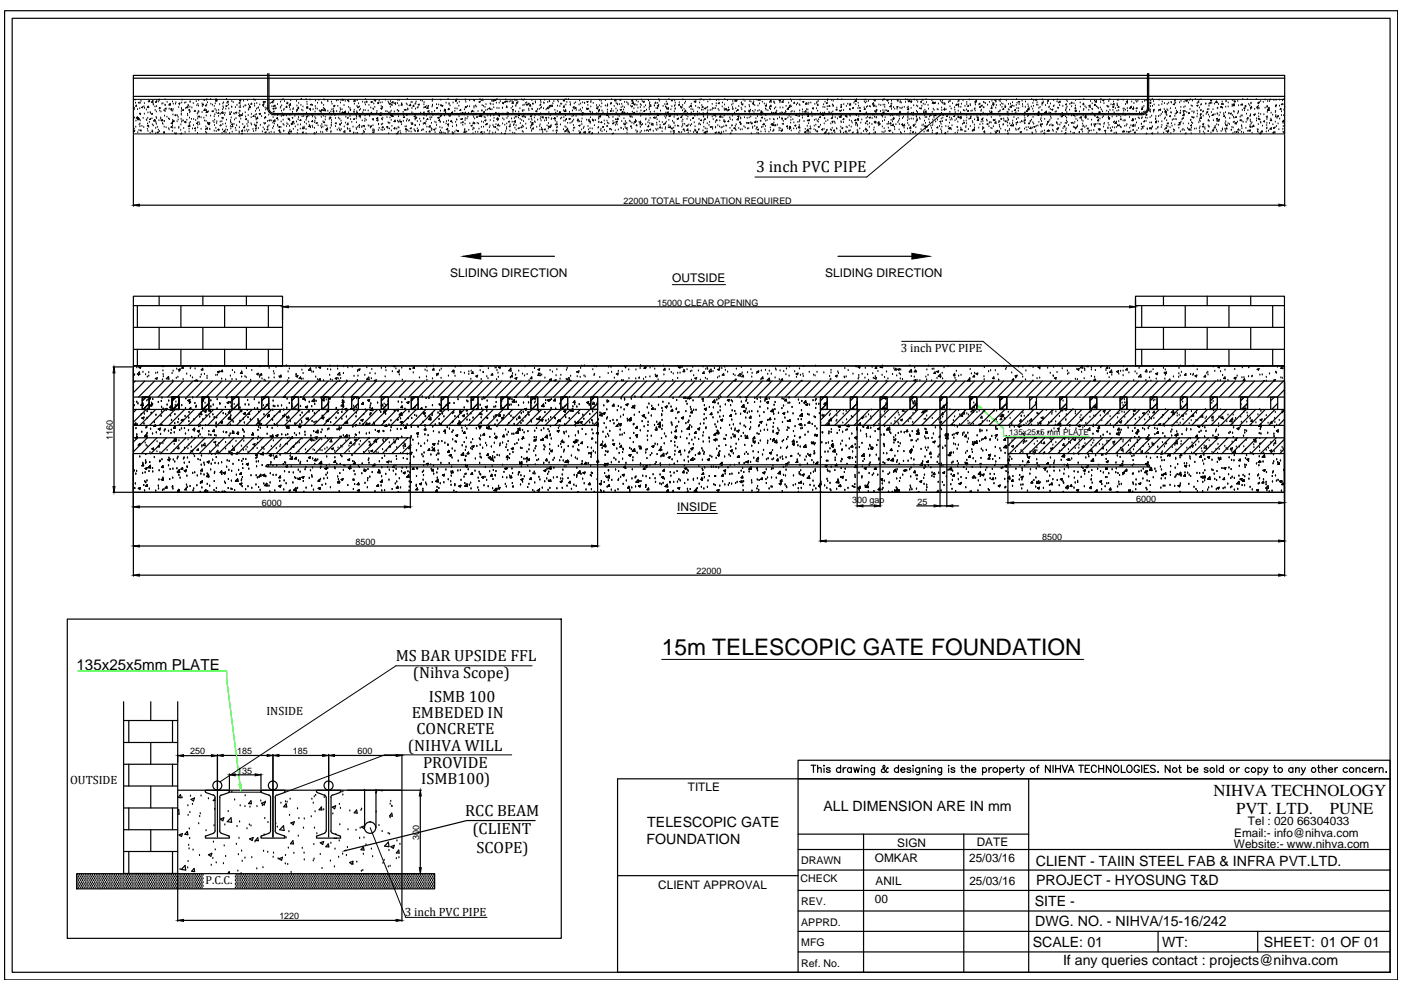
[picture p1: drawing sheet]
<svg xmlns="http://www.w3.org/2000/svg" width="297mm" height="210mm" viewBox="0 0 297 210" stroke-linecap="round" stroke-linejoin="round" font-family="sans-serif">
<defs><g id="words">
<text font-size="4.8" x="140.3" y="138.8">15m TELESCOPIC GATE FOUNDATION</text>
<g font-size="3.6">
<text x="257.3" y="168.8">NIHVA TECHNOLOGY</text>
<text x="262.1" y="172.5">PVT. LTD.</text>
<text x="281.9" y="172.5">PUNE</text>
</g>
<g font-size="3.4">
<text x="160.4" y="36.4">3 inch PVC PIPE</text>
<text x="83.9" y="140.2">MS BAR UPSIDE FFL</text>
<text x="87.5" y="143.7">(Nihva Scope)</text>
<text x="90.9" y="148.8">ISMB 100</text>
<text x="87.3" y="152.3">EMBEDED IN</text>
<text x="88.3" y="155.7">CONCRETE</text>
<text x="86.5" y="159.2">(NIHVA WILL</text>
<text x="89.3" y="166.3">ISMB100)</text>
<text x="89.7" y="162.8">PROVIDE</text>
<text x="98.6" y="173">RCC BEAM</text>
<text x="100.2" y="176.9">(CLIENT</text>
<text x="101" y="180.8">SCOPE)</text>
</g>
<text font-size="3.2" x="16.2" y="142">135x25x5mm PLATE</text>
<g font-size="3">
<text x="174.6" y="171.9">ALL DIMENSION ARE IN mm</text>
<text x="137.1" y="179">FOUNDATION</text>
<text x="137.2" y="175.3">TELESCOPIC GATE</text>
<text x="219.6" y="183.7">CLIENT - TAIIN STEEL FAB &amp; INFRA PVT.LTD.</text>
<text x="219.7" y="187.7">PROJECT - HYOSUNG T&amp;D</text>
<text x="219.4" y="192">SITE -</text>
<text x="219.5" y="196.3">DWG. NO. - NIHVA/15-16/242</text>
<text x="218.9" y="200.7">SCALE: 01</text>
<text x="246.4" y="200.7">WT:</text>
<text x="268" y="200.7">SHEET: 01 OF 01</text>
<text x="225.4" y="204.7">If any queries contact : projects@nihva.com</text>
</g>
<g font-size="2.5">
<text x="95.5" y="58.8">SLIDING DIRECTION</text>
<text x="142.5" y="59.8">OUTSIDE</text>
<text x="175" y="58.8">SLIDING DIRECTION</text>
<text x="191" y="74.5">3 inch PVC PIPE</text>
<text x="143.6" y="108.4">INSIDE</text>
<text x="56.5" y="151.6">INSIDE</text>
<text x="14.9" y="166.2">OUTSIDE</text>
<text x="145.8" y="167.8">TITLE</text>
<text x="190.2" y="179.5">SIGN</text>
<text x="207.1" y="179.3">DATE</text>
<text x="261.6" y="179.9">Website:- www.nihva.com</text>
<text x="261.7" y="177.5">Email:- info@nihva.com</text>
<text x="264.6" y="175">Tel : 020 66304033</text>
<text x="185.5" y="182.7">OMKAR</text>
<text x="205.5" y="182.7">25/03/16</text>
<text x="43.6" y="187.5">P.C.C.</text>
<text x="139.6" y="188.5">CLIENT APPROVAL</text>
<text x="185.5" y="191.4">00</text>
<text x="185.6" y="187.6">ANIL</text>
<text x="205.5" y="187.6">25/03/16</text>
<text x="85.9" y="194.2">3 inch PVC PIPE</text>
</g>
<g font-size="2.2">
<text x="169.9" y="183.2">DRAWN</text>
<text x="169.8" y="187.1">CHECK</text>
<text x="169.9" y="191.9">REV.</text>
<text x="169.9" y="196.2">APPRD.</text>
<text x="169.9" y="200.6">MFG</text>
<text x="169.9" y="204.9">Ref. No.</text>
</g>
<g font-size="1.9">
<text x="132.2" y="43.2">22000 TOTAL FOUNDATION REQUIRED</text>
<text x="139.3" y="64.8">15000 CLEAR OPENING</text>
<text x="23.9" y="93.3" transform="rotate(-90 23.9 93.3)">1160</text>
<text x="55.5" y="107.2">6000</text>
<text x="180.7" y="106.6">300 gap</text>
<text x="194.5" y="107">25</text>
<text x="240.9" y="106.4">6000</text>
<text x="75.4" y="115.6">8500</text>
<text x="221" y="114.5">8500</text>
<text x="147.7" y="121.7">22000</text>
<text x="40.3" y="160">250</text>
<text x="50.3" y="160">185</text>
<text x="62.1" y="160">185</text>
<text x="75.8" y="160">600</text>
<text x="50.3" y="164.1">135</text>
<text x="88.9" y="178" transform="rotate(-90 88.9 178)">300</text>
<text x="59.2" y="194.9">1220</text>
</g>
<text font-size="1.7" x="214" y="92.3">135x25x5 mm PLATE</text>
</g></defs>
<!-- layer: 0 -->
<g fill="none" stroke="#000" stroke-width=".25">
<path d="M1 2.3h295.3v205.5h-295.3zM2.6 3.9h292.1v202.2h-292.1zM28.3 16.6h244.1M56.8 15.6v7.3M57 15.6v7.3M28.3 28.4v-12.4h244.1v12.4M28.3 20.4h244.1M28.3 28.6v15.1M56.7 22.9a1.46 1.46 0 0 0 1.5 1.4h183.9M57 22.9a1.21 1.21 0 0 0 1.2 1.2h183.9M243.3 22.9a1.21 1.21 0 0 1-1.2 1.2M243.3 22.9v-7.3h.2v7.3"/>
<path d="M243.5 22.9a1.46 1.46 0 0 1-1.4 1.4M272.4 28.6v15.1M29.5 43.5h241.6M101.9 54.3h15.7M177.7 54.3h15.6M24 77.8h4.1M24.2 79.1v24.1M28.3 62.8h31.6v14.8h-31.6zM28.3 77.6h244v26.8h-244zM28.3 77.8v44.4M28.3 64.8h31.6M28.3 69.4h31.6"/>
<path d="M28.3 74.1h31.6M28.4 79.6h.1M28.5 79.5h.1M29 78h.1M29.1 79.3l.5 .1-.1-.5-.4 .5M29.1 64.8v4.6M29.1 74.1v3.5M29.4 79.6h.1M29.5 77.9l.4-.1-.1 .3zM30.3 78.9h.1M30.9 79.4h.1M31.2 80h.1"/>
<path d="M31.5 79h.1M31.5 79.7h.1M33 79.1h.1M33.4 79.1h.1M33.7 62.8v2M33.7 69.4v4.7M34.5 77.6l-.1 .1h.3v-.1M34.5 78.6h.1M34.6 79.4h.1M34.6 79.9h.1M35.7 79.8l.1 .6-.5-.1zM36.5 79.2h.1"/>
<path d="M36.7 78.7h.1M37.5 78.3h.1M37.7 80h.1M37.8 78.4l.4-.2-.1 .4zM38 78.8h.1M38.1 78.5h.1M38.4 64.8v4.6M38.4 74.1v3.5M38.8 77.7l.1 .4-.4-.1zM39.6 79.3h.1M40.3 78.2h.1M40.4 79.7h.1"/>
<path d="M40.5 77.8h.1M41.4 78.2h.1M42.5 80h.1M42.7 79.5h.1M43 78.1v.4l-.3-.1zM43 62.8v2M43 69.4v4.7M43.3 79.4h.1M43.9 79.8h.1M44 77.7h.1M44.7 77.7h.1M45.8 79.6h.1"/>
<path d="M46.1 79.5h.1M46.1 78.9l.4-.2-.1 .3zM46.3 79h.1M46.8 78.8l.3-.3 .1 .3zM47.6 64.8v4.6M47.6 74.1v3.5M48.9 79.7h.1M49.3 78.6h.1M49.7 79h.1M51.2 78.9h.1M51.2 80h.1M51.3 78.8l.1 .4-.4-.1z"/>
<path d="M51.9 79.9h.1M52.2 78.1h.1M52.2 62.8v2M52.2 69.4v4.7M53.4 78.6h.1M54.4 79.3l.4-.2-.1 .4zM54.6 79.4h.1M55 80h.1M55.1 79.7h.1M55.2 77.8h.1M55.4 79.2l.1 .3h-.4zM56.9 64.8v4.6"/>
<path d="M56.9 74.1v3.5M57.1 78.1h.1M58 78.8h.1M58.1 79.3h.1M58.5 77.9h.1M59.2 79.9h.1M59.5 77.6h.1M59.6 79.5v.4h-.3zM59.6 77.6h.1M59.7 77.6h.1M59.9 64.8v3M60.7 77.6h.1"/>
<path d="M61.1 78.9h.1M61.1 65.1h178.4M61.3 78.2h.1M62.7 79.5h.1M62.7 79.7l.5-.1-.2 .4zM62.8 79.4h.1M63.7 79.9l.1 .3h-.4zM64 78.5h.1M64.3 79.2h.1M64.7 77.6h.1M65.4 78.5l.5 .1-.1-.6-.4 .5M66.1 78.9h.1"/>
<path d="M66.5 78.9h.1M66.9 80h.1M67 78h.1M67.6 77.9l.4-.1-.1 .3zM69.5 78.3h.1M69.9 79.6h.1M70 77.6h.1M70.1 78.4h.1M71.5 79.4l.5-.4 .1 .5-.5-.1M71.6 78.3h.1M71.6 77.7h.1M72.8 79.2h.1"/>
<path d="M72.9 77.8h.1M73.7 78h.1M74.7 77.8h.1M75.1 79.8h.1M75.8 78.8h.1M75.9 79.7h.1M75.9 78.3l.4-.1-.1 .4zM77.3 79.6h.1M77.8 78h.1M78.4 79.2h.1M78.8 78.3h.1M79.5 79.3h.1"/>
<path d="M80.9 78.1h.1M81.7 79.9h.1M81.7 78h.1M81.8 78.6h.1M83.2 78.8h.1M83.5 77.6l-.1 .1 .3 .1v-.2M83.9 78.2h.1M84.2 78.8l.4-.1-.1 .3zM84.6 78.6h.1M84.7 79.5h.1M85.2 78h.1M86.8 78.3h.1"/>
<path d="M87 78.3h.1M87.6 79.1h.1M87.8 77.8l.1 .3-.4-.1zM90.1 78.5h.1M90.4 79.9h.1M90.5 77.8h.1M90.6 78.7h.1M91.9 77.6h.1M91.9 78.1l.1 .4-.3-.1zM92.5 79.3l.5-.2-.2 .4zM92.6 79.7h.1M93.2 78.6h.1"/>
<path d="M93.6 78.3h.1M95.1 79.7h.1M96.1 78.5l.1 .3h-.4zM96.3 79.1h.1M96.3 78.7h.1M96.5 79.8h.1M96.5 77.8h.1M97.7 77.6h.1M97.7 79h.1M98.5 79.1h.1M99.4 79.4h.1M99.4 78.9h.1"/>
<path d="M99.9 78.7h.1M100.2 78.8l.1 .4-.3-.1zM100.9 79.7l.4-.1-.2 .4zM101.7 77.6v.1M101.8 78.6h.1M102.2 77.6v.1l-.5-.1M102.4 79h.1M102.5 79h.1M103.2 79.9h.1M103.5 78.2h.1M104.4 79.2l.1 .3h-.4zM105 78h.1"/>
<path d="M105.2 78h.1M105.4 78.6h.1M105.6 79.1h.1M105.7 80h.1M105.7 77.9l.4-.2-.1 .4zM106.6 79.3h.1M107.2 77.7h.1M108.3 78.2h.1M108.3 78.1l.1 .6-.5-.1zM108.6 79.5v.4h-.3zM108.7 79.2h.1M109.3 79.5h.1"/>
<path d="M110 78.7h.1M110.8 79.3h.1M111.2 79.7h.1M111.3 77.8h.1M111.8 79.4h.1M112.7 79.9l.1 .4-.4-.1zM112.9 79h.1M113.3 78.1h.1M114 79.6l.5-.5 .1 .6-.6-.1M114 78.3l.4-.1-.1 .4zM114.2 79.3h.1M114.9 79.5h.1"/>
<path d="M116.6 78.6h.1M117.1 78.9h.1M117.9 79.7h.1M118.1 78.4h.1M118.9 79.6h.1M120.1 78.5h.1M120.3 78.1h.1M121 79.8h.1M122.3 79h.1M122.3 78.8l.5-.2-.2 .4zM122.4 79.9h.1M123 80h.1"/>
<path d="M123.1 78.1h.1M123.4 77.6h.1M123.8 79.7h.1M123.9 77.6h.1M124.1 79.9h.1M125.7 78.4h.1M125.9 79.6h.1M126 77.7h.1M126 79.4h.1M126.4 77.8h.1M128.9 79.2h.1M129 77.8h.1"/>
<path d="M129.5 77.9h.1M129.7 78.9h.1M130.7 79.3l.4-.2-.1 .4zM131.1 78.7h.1M131.9 78.8h.1M132.5 77.6l-.1 .1 .3 .1v-.2M132.6 78h.1M133.3 78.4h.1M134.8 78.4h.1M135.7 78.1h.1M135.8 77.6h.1M136.8 77.8l.1 .3h-.4z"/>
<path d="M137 78h.1M137.8 79.9h.1M137.8 78h.1M138.4 77.8h.1M138.8 78.3h.1M138.9 79.5h.1M139 79.7l.4-.1-.1 .3zM139.1 79.7h.1M140.7 77.6h.1M140.8 79.5h.1M141 78.1v.4l-.3-.1zM141.9 78.4h.1"/>
<path d="M142.3 79h.1M142.7 79.3h.1M143.7 79.1h.1M143.8 77.8h.1M143.8 77.9l.5-.2-.2 .3zM144.2 79.1h.1M144.3 77.6l-.2 .2h.6l-.1-.2M145 78.5h.1M145.1 78.5l.1 .3h-.4zM145.7 78.4h.1M146.4 78.8h.1M146.7 78.7h.1"/>
<path d="M146.9 77.9h.1M147.1 79.7h.1M148.1 78.6h.1M149.1 77.8h.1M149.3 78.8v.4l-.3-.1zM149.6 78.3h.1M149.9 78h.1M150 78.3h.1M150.5 79.1h.1M150.7 78.3l.1 .5-.5-.1zM151.2 78.8h.1M151.5 78.1h.1"/>
<path d="M152.1 78.3l.5-.1-.2 .3zM152.5 79.9h.1M152.6 77.9h.1M153 78.1h.1M153.4 79.2l.1 .4-.4-.1zM153.7 77.8h.1M153.8 78.5h.1M154.3 78.9h.1M155.5 79.4h.1M155.8 79.7h.1M156.1 78.3h.1M156.5 79.7l.4-.5 .1 .5h-.5"/>
<path d="M157.2 77.9h.1M157.3 79.4h.1M157.3 79.9l.3-.3v.3zM157.4 79.1h.1M158.5 79h.1M159.2 78.4h.1M159.4 80h.1M159.5 79.1h.1M160.4 79.2h.1M160.5 78.8l.4-.2-.1 .4zM161.4 78.6h.1M161.7 79.9l.1 .4-.4-.1z"/>
<path d="M162.3 78.5h.1M162.8 79.4h.1M163.1 78.7h.1M163.5 79.3h.1M164.4 78.2h.1M164.5 78.5h.1M165.4 78.6h.1M166.2 78.8h.1M166.6 79.4h.1M166.8 78.2h.1M167.3 79.7h.1M167.4 77.8h.1"/>
<path d="M168.5 78.8h.1M168.8 79.3l.4-.2-.1 .3zM168.9 80h.1M169.5 78.2h.1M169.7 79.6h.1M170.2 79.4h.1M170.3 79.8h.1M170.4 77.7h.1M171.6 78.9h.1M172.5 79.5h.1M172.8 79.7h.1M172.9 77.6h.1"/>
<path d="M173.2 78.9h.1M174.7 79.1h.1M175.9 79.8h.1M176.2 78.5h.1M176.2 79.1h.1M177.1 79.7l.4-.1-.1 .3zM177.6 78.9h.1M177.8 79.2h.1M179 80h.1M179.1 78.1h.1M179.4 79.9h.1M179.8 78.6h.1"/>
<path d="M180.8 79.3h.1M181.5 77.6l-.1 .1 .3 .1v-.2M182 77.8l.4-.1-.2 .3zM182.1 79.6h.1M182.1 77.7h.1M182.8 79.4h.1M183.5 78.1h.1M183.9 79.4h.1M184.9 77.9h.1M185 79.2h.1M185.6 79.9h.1M185.8 77.8l.1 .3h-.4z"/>
<path d="M186.1 78.8h.1M186.9 77.6l-.3 .3 .5 .1v-.4M187 79.6h.1M187.1 77.6h.1M188 78.9h.1M189.2 79.4h.1M189.5 78.2h.1M189.9 78.1l.1 .4-.3-.1zM190.1 79.7h.1M190.3 78.3l.4-.1-.1 .3zM190.7 79.2h.1M190.9 79.4h.1"/>
<path d="M191 78.4h.1M192.9 78.9h.1M192.9 77.6h.1M193.2 79.8h.1M193.2 78.3l.1 .6-.5-.1zM193.8 80h.1M193.9 78h.1M194.1 78.5l.1 .4-.4-.1zM194.3 78.9h.1M196.3 80h.1M196.5 78.4h.1M196.8 79.6h.1"/>
<path d="M196.9 77.6h.1M197.7 78.3h.1M198 78.3h.1M198.2 78.9l.1 .3-.3-.1zM198.6 78.8l.4-.2-.1 .4zM198.9 79.8l.5-.5 .1 .6zM199.8 79.1h.1M200.2 78h.1M201 77.7h.1M202.3 79.8h.1M202.4 79.2l.1 .4-.4-.1zM202.8 78.7h.1"/>
<path d="M203.2 79.7h.1M203.8 79.6h.1M205.7 78.3h.1M206 79.3h.1M206.5 79.6l.1 .3h-.3zM206.6 79.1h.1M206.9 79.2l.4-.1-.1 .3zM208.6 79.9h.1M208.7 77.9h.1M209.6 78.8h.1M210 78.6h.1M210.7 79.9l.1 .4-.4-.1z"/>
<path d="M211 78.6h.1M211.6 79.4h.1M212.9 77.7h.1M213.2 78.3h.1M213.4 78h.1M214.5 79.1h.1M215.2 79.7l.4-.1-.1 .3zM215.9 77.8h.1M216.8 80h.1M216.9 77.8h.1M217.5 78.6h.1M218.4 77.7h.1"/>
<path d="M219 79.7h.1M219 77.9h.1M220.1 77.8l.4-.1-.1 .3zM220.5 78.2h.1M222.1 78h.1M222.7 79.1h.1M223.3 79.7h.1M223.4 79.8h.1M223.4 77.9h.1M224.1 79h.1M225.2 78.2h.1M226.3 78.7h.1"/>
<path d="M226.4 79.4h.1M226.6 79.1h.1M228.3 78.3h.1M228.4 78.3l.4-.2-.1 .4zM229.3 78.9h.1M229.4 77.6l-.3 .4h.5l-.1-.4M230 78.2h.1M230 78.6h.1M230.5 77.6l-.1 .1 .3 .1v-.2M231.4 78.4h.1M231.4 78h.1M231.4 79.8h.1"/>
<path d="M232.1 80h.1M232.2 78.6h.1M233.4 78h.1M233.6 77.7h.1M234.5 78.6h.1M234.8 79.2h.1M234.8 77.8l.1 .3h-.4zM235.2 78.1h.1M235.7 78.5l.1 .5-.6-.1zM235.7 79.5h.1M236.7 78.8l.5-.2-.2 .4zM237.2 79.3h.1"/>
<path d="M237.6 78.7h.1M238.1 79.7h.1M238.1 78.7h.1M238.2 77.8h.1M239 78.1v.4l-.3-.1zM239.4 79.1h.1M240.7 78.9h.1M240.7 62.8h31.6v14.8h-31.6zM240.7 64.8h31.6M240.7 69.4h31.6M240.7 74.1h31.6M240.7 63.4v1.9"/>
<path d="M241 79.3h.1M241.4 79.9l.5 .1v-.6l-.5 .5M241.5 78.1h.1M242.1 64.8v4.6M242.1 74.1v3.5M243 78.6h.1M243.1 78.5l.1 .4-.4-.1zM243.8 79h.1M244.1 78.9h.1M244.5 78.4h.1M245 79.2l.4-.1-.1 .3zM246.7 78.1h.1"/>
<path d="M246.7 62.8v2M246.7 69.4v4.7M246.8 79.1h.1M247 79.1l.3-.2v.3zM247.1 78.4h.1M247.1 79.5h.1M248.8 79.9h.1M249.9 80h.1M249.9 79.2h.1M250 78.1h.1M250.2 79.7h.1M250.3 77.6h.1"/>
<path d="M250.5 78.9h.1M251.3 64.8v4.6M251.3 74.1v3.5M251.4 79.2l.1 .4-.4-.1zM252.4 79.4h.1M252.9 79.6h.1M253 77.6h.1M253 79.4h.1M253.4 79.7l.3-.2v.4zM253.8 78.4h.1M255.6 79.6v.3h-.3zM255.9 79.1h.1"/>
<path d="M255.9 62.8v2M255.9 69.4v4.7M256.1 78.9h.1M256.1 79.5h.1M257.2 77.8h.1M257.6 78.7h.1M258.2 77.8l.4-.1-.1 .3zM258.8 78.8h.1M259.2 79.6h.1M259.7 78.5h.1M259.7 79.9l.1 .4-.4-.1zM260.6 64.8v4.6"/>
<path d="M260.6 74.1v3.5M261.8 78.3h.1M262.3 79.7h.1M263.4 78h.1M264.7 79.9h.1M264.8 78h.1M264.8 77.8h.1M265.2 62.8v2M265.2 69.4v4.7M265.4 79.9h.1M265.5 79.8h.1M266.5 78.3l.5-.2-.2 .4z"/>
<path d="M267.1 79.5h.1M267.6 79.5h.1M267.8 77.7h.1M268.5 80h.1M269.2 79.3h.1M269.8 64.8v4.6M269.8 74.1v3.5M270.5 78.9h.1M270.6 79.1h.1M270.8 77.8h.1M271.9 77.6l.1 .6-.5-.1zM28.3 84.2h244.1"/>
<path d="M28.3 80.8h244.1M28.3 86.8h98.4M28.3 96.2h58.7M28.3 85.2h.1M28.3 92.8h58.7v3.4M28.5 86h.1M28.5 99.9h.1M28.7 80.8l-.4 .4M28.7 92.8l.4-.1-.1 .3zM28.8 89.7v.4l-.3-.1zM28.8 90.9h.1M28.9 86.8l-.6 .6"/>
<path d="M29 99.9h.1M29 92.2h.1M29 92.6h.1M29 85.3h.1M29.1 90.1h.1M29.1 92.7v.1M29.2 92.8l-.9 .9M29.3 85.6h.1M29.6 94.1v.3h-.3zM29.6 96.9h.1M29.7 94.2h.1M29.9 85.9l.3 .1"/>
<path d="M30 87.9h.1M30.1 91.6h.1M30.1 88.6l.4-.1-.1 .3zM30.2 84.2h1.4v2.6h-1.4zM30.2 85.6l-.3 .3M30.3 98.2h.1M30.3 85.5l.1 .5-.5-.1zM30.4 98.4v.3h-.3zM30.5 89.9h.1M30.6 87.8h.1M30.7 80.8l-2.4 2.5M30.8 93.9h.1"/>
<path d="M30.8 99.3l.4-.1-.2 .4zM30.9 98.3h.1M30.9 97.7h.1M30.9 96.4h.1M30.9 98.1h.1M30.9 90.7h.1M30.9 84.2l-.7 .7M31 94.4h.1M31 86.8l-2.7 2.7M31.1 92.5h.1M31.1 92.1l.1 .5-.6-.1zM31.1 90.6h.1"/>
<path d="M31.1 85h.1M31.2 88.7h.1M31.2 91.9h.1M31.2 87.3h.1M31.2 94.6h.1M31.2 92.8l-2.9 3M31.3 86.7h.1M31.3 84.8h.1M31.6 100h.1M31.6 84.5l.2 .1M31.6 85.5l-1.2 1.3M31.8 98.1h.1"/>
<path d="M31.8 96h.1M31.9 98.7v.5l-.5-.1zM31.9 91h.1M31.9 84.3l-.3 .1M31.9 84.3l-.1 .3M31.9 84.3l-.4 .1 .3 .2M32 87.6h.1M32.1 85.5h.1M32.1 85.7l.1 .3h-.4zM32.2 95.2l.4-.2-.1 .4zM32.3 85.8h.1M32.3 99.3h.1"/>
<path d="M32.3 92h.1M32.4 84.7h.1M32.7 89.6h.1M32.7 97h.1M32.8 80.8l-3.4 3.4M32.9 90.1l.1 .3h-.4zM32.9 80.2l.5-.1-.2 .3zM33 86.8l-3.4 3.4M33.1 88h.1M33.1 91.8h.1M33.3 95.8h.1M33.3 92.8l-3.4 3.4"/>
<path d="M33.3 93.7h.1M33.6 85.3h.1M33.6 91l.4-.2-.1 .4zM33.7 99.8h.1M33.7 94.4l.1 .4-.4-.1zM33.8 97.9h.1M33.9 94.1h.1M33.9 97.8h.1M33.9 96h.1M34 97.8h.1M34 94.1h.1M34 92.1h.1"/>
<path d="M34.1 90.2h.1M34.2 88.3h.1M34.2 85.1h.1M34.2 86.3h.1M34.2 87.3h.1M34.3 84.4h.1M34.3 97.5h.1M34.3 90.2h.1M34.5 80.5h.1M34.5 94.1h.1M34.5 98.7l.1 .4h-.4zM34.6 86.7h.1"/>
<path d="M34.8 93.5h.1M34.8 80.8l-3.4 3.4M34.8 91.4h.1M35 86.8l.4-.2-.1 .3zM35 91.1h.1M35.1 86.8l-3.4 3.4M35.3 92.8l-3.3 3.4M35.4 85.9h.1M35.4 95.5h.1M35.6 97.5l.4-.2-.1 .4zM35.7 98.7h.1M35.7 91.4h.1"/>
<path d="M35.8 85h.1M35.8 97.1h.1M36.1 99.6h.1M36.2 88.2h.1M36.2 91.9h.1M36.3 86v.4h-.3zM36.3 91.2h.1M36.4 89.1h.1M36.5 86.4h.1M36.5 84.2h1.4v2.6h-1.4zM36.5 86.4l-.4 .5 .5 .1M36.5 86.4l.1 .6"/>
<path d="M36.5 86.8l.1 .2M36.6 80.8h.1M36.7 99.5h.1M36.7 97.5h.1M36.8 95.6h.1M36.8 80.8l-3.3 3.4M36.9 93.7h.1M37 91.8h.1M37 93.2h.1M37 94.2h.1M37 89.8h.1M37 97.9h.1"/>
<path d="M37 93.3l.4-.2-.1 .4zM37.1 87.9h.1M37.1 90.4v.4l-.3-.1zM37.1 86.8l-3.4 3.4M37.2 86h.1M37.3 93v.5h-.5zM37.3 84.2l-.8 .7M37.3 85.2h.1M37.4 80.2h.1M37.4 92.8l-3.4 3.4M37.5 99.4h.1M37.6 97.3h.1"/>
<path d="M37.7 96.9h.1M37.7 89.6h.1M37.8 88.9h.1M37.9 86.9h.1M37.9 94.8v.4l-.3-.1zM37.9 93.5h.1M37.9 85.5l-1.2 1.3M38 86.1h.1M38 99.6l.1 .5h-.5zM38.1 91.3h.1M38.4 89.1l.4-.2-.1 .4zM38.5 90.9h.1"/>
<path d="M38.5 86h.1M38.7 99.1v.4h-.3zM38.8 80.5h.1M38.9 97.3h.1M38.9 80.8l-3.4 3.4M39 97.1h.1M39.1 98.2h.1M39.1 99.8l.4-.2-.1 .4zM39.1 90.9h.1M39.1 95h.1M39.2 86.8l-3.4 3.4M39.2 88.3h.1"/>
<path d="M39.3 86.6h.1M39.3 92h.1M39.4 84.6h.1M39.4 92.8l-3.3 3.4M39.7 99h.1M39.7 99.1h.1M39.8 97.1h.1M39.8 95.2h.1M39.8 84.9l.5-.2-.2 .4zM39.9 93.2h.1M40 91.3h.1M40 88.6h.1"/>
<path d="M40 89.4h.1M40 94.3h.1M40.1 87.4h.1M40.1 98.1h.1M40.2 85.5h.1M40.4 85.4h.1M40.4 86.4l.1 .4h-.4zM40.5 95.6l.4-.2-.1 .4zM40.6 94.8h.1M40.6 92.7h.1M40.8 80.1h.1M40.9 84.4h.1"/>
<path d="M40.9 80.8l-3.4 3.4M41.1 96.3h.1M41.1 89h.1M41.2 91.4h.1M41.2 86.8l-3.4 3.4M41.2 96.8h.1M41.2 90.8l.1 .3h-.4zM41.3 85.5h.1M41.3 92.9h.1M41.4 80.8l-.2-.1 .5-.2-.1 .3M41.4 92.8l-3.3 3.4M41.5 86.3h.1"/>
<path d="M41.6 86.1h.1M41.7 95.4l.3-.2 .1 .3zM41.9 91.4l.4-.1-.1 .3zM41.9 80.8h.1M42 97.4h.1M42.1 92.5h.1M42.2 90.5h.1M42.2 87.8l.6 .1-.1-.5-.5 .5M42.3 88.4h.1M42.4 92.2h.1M42.5 97.6h.1M42.5 90.3h.1"/>
<path d="M42.7 98.6h.1M42.7 96.7h.1M42.8 94.5h.1M42.8 94.8h.1M42.8 92.8h.1M42.8 84.2h1.5v2.6h-1.5zM42.8 99.5l.1 .4-.4-.1zM42.9 90.9h.1M43 80.8l-3.4 3.4M43 94.4l.4-.4 .1 .5zM43 89h.1M43.1 87.1h.1"/>
<path d="M43.1 85.1h.1M43.1 94.5h.1M43.2 98.2h.1M43.3 86.8l-3.4 3.4M43.3 87.2l.4-.1-.1 .3zM43.3 98.6h.1M43.5 85.5h.1M43.5 92.8l-3.4 3.4M43.6 90.2h.1M43.6 84.2l-.8 .7M43.7 88.2h.1M43.9 80.2h.1"/>
<path d="M43.9 97.9l.4-.1-.1 .4zM44.3 92.2h.1M44.3 91.5h.1M44.3 87.1l.3-.3v.4zM44.3 85.5l-1.3 1.3M44.5 88.4h.1M44.5 95.7h.1M44.7 99.6h.1M44.7 86.3h.1M44.7 92.3h.1M44.7 85h.1M44.8 98.4h.1"/>
<path d="M44.9 96.3h.1M45 80.8l-3.3 3.4M45.1 97.6h.1M45.1 88h.1M45.2 85.9h.1M45.3 86.8l-3.4 3.4M45.3 93.8l.5-.2-.2 .3zM45.4 91.1v.4h-.3zM45.4 88.5h.1M45.5 92.3h.1M45.6 92.8l-3.4 3.4M45.6 98.2h.1"/>
<path d="M45.6 96.3h.1M45.7 94.4h.1M45.8 92.4h.1M45.8 89.9h.1M45.8 90.5h.1M45.8 97h.1M45.8 89.7h.1M45.9 88.6h.1M46 86.7h.1M46.1 84.7h.1M46.2 95.5v.4l-.3-.1zM46.2 94.6h.1"/>
<path d="M46.3 98.3h.1M46.3 96.1h.1M46.4 94.1h.1M46.6 85.6h.1M46.7 85.7h.1M46.7 89.6l.5-.2-.2 .3zM47 98.1h.1M47 80.4h.1M47 99.9v.3h-.3zM47.1 80.8l-3.4 3.4M47.3 87.7h.1M47.3 86.8l-3.3 3.4"/>
<path d="M47.4 91.6h.1M47.6 92.8l-3.4 3.4M47.8 86.4h.1M47.8 87.9h.1M47.8 93.8h.1M47.8 95.2h.1M47.8 80.5h.1M47.9 91.8h.1M48 99h.1M48 91.7h.1M48.1 84.4h.1M48.2 97.7h.1"/>
<path d="M48.2 85.4l.4-.2-.2 .3zM48.5 99.7h.1M48.5 88.7h.1M48.5 95.8h.1M48.6 97.8h.1M48.6 92.4h.1M48.6 95.9h.1M48.7 94h.1M48.7 87.2l.1 .3h-.4zM48.8 92h.1M48.8 96.1l.4-.2-.1 .4zM48.9 90.1h.1"/>
<path d="M48.9 85.4h.1M48.9 88.3v.6l-.5-.1zM48.9 88.2h.1M48.9 96.2l.2 .1M49 86.3h.1M49.1 84.3h.1M49.1 99.9h.1M49.1 80.8l-3.3 3.4M49.1 95.4l.5-.5 .1 .6zM49.2 96.5h.1M49.2 80.5h.1M49.2 84.2h1.4v2.6h-1.4z"/>
<path d="M49.2 89.1h.1M49.3 94.7h.1M49.4 91.6h.1M49.4 98.5h.1M49.4 89.5h.1M49.5 91.5l.1 .4-.4-.1zM49.7 85.8h.1M49.7 92.8l-3.4 3.4M50 84.2l-.8 .7M50 93.6h.1M50 96.2l.3-.3 .1 .3M50 96.2h.1"/>
<path d="M50 96.2h.4M50.1 80.5h.1M50.2 91.9l.4-.2-.1 .4zM50.4 96.2h.1M50.5 91.8h.1M50.6 99.7h.1M50.6 97.6h.1M50.6 85.5l-4.6 4.7M50.9 89.3h.1M50.9 86.5h.1M51 87.2h.1M51.2 94.6h.1"/>
<path d="M51.2 80.8l-3.4 3.4M51.2 87.3h.1M51.3 97.8h.1M51.4 98.5h.1M51.4 91.1h.1M51.4 86.8l-3.4 3.4M51.5 99.3h.1M51.6 97.4h.1M51.6 91.3h.1M51.6 88.8h.1M51.6 95.5h.1M51.6 87.7l.4-.2-.1 .4z"/>
<path d="M51.7 92.6h.1M51.7 93.5h.1M51.7 92.8l-3.4 3.4M51.8 91.6h.1M51.8 89.7h.1M51.9 87.8h.1M52 85.8h.1M52.1 97.4h.1M52.2 95.4h.1M52.2 80.1h.1M52.2 98.4l.5-.2-.2 .4zM52.4 87h.1"/>
<path d="M52.4 94.9h.1M52.5 84.9h.1M52.5 98.6h.1M52.6 88.5h.1M52.6 95.9h.1M52.7 99.5h.1M52.7 85.9h.1M52.9 87.5v.4h-.3zM53.1 89h.1M53.1 80.6h.1M53.2 80.8l-3.4 3.4M53.4 92.2l.3-.3v.3z"/>
<path d="M53.5 86.8l-3.4 3.4M53.6 91.9h.1M53.6 95.2h.1M53.6 94.2l.5-.1-.2 .3zM53.7 93.1h.1M53.7 92.8l-3.3 3.4M53.9 84.7h.1M54 86.7h.1M54.3 97.2h.1M54.4 97.9h.1M54.4 99h.1M54.5 97h.1"/>
<path d="M54.5 96.2v.4l-.3-.1zM54.5 95.1h.1M54.6 86.7h.1M54.6 94h.1M54.6 93.2h.1M54.7 91.3h.1M54.7 89h.1M54.7 89.3h.1M54.8 92.7h.1M54.8 97.9h.1M54.8 87.4h.1M54.8 90.6h.1"/>
<path d="M54.9 85.5h.1M55 89.3l.1 .6-.5-.1M55.1 90l.4-.1-.1 .3zM55.2 92.9h.1M55.2 90.8h.1M55.2 80.8l-3.3 3.4M55.3 96.3l.5 .1M55.3 96.4l.5-.5v.5M55.5 95h.1M55.5 84.2h1.5v2.6h-1.5zM55.5 86.8l-3.3 3.4M55.5 96.2l-.2 .2"/>
<path d="M55.5 80.3h.1M55.6 98.7h.1M55.8 94.9h.1M55.8 92.8l-3.4 3.4M55.8 86h.1M55.8 96.2v.2M56 88h.1M56 95.3h.1M56 80.6h.1M56.1 84.4h.1M56.2 80.8h.1M56.3 84.2l-.8 .7"/>
<path d="M56.4 99h.1M56.5 85.8l.4-.1-.1 .3zM56.6 92.1h.1M56.7 90.6h.1M56.7 88.5h.1M56.8 99h186.7M56.8 98.5h186.7M57 80.2h.1M57 85.5l-1.3 1.3M57 87.9l.1 .4-.4-.1zM57.1 86.8h.1M57.1 96.5l.4-.1-.1 .3z"/>
<path d="M57.3 92.6h.1M57.3 80.8l-3.4 3.4M57.4 98.5h.1M57.4 98.1h.1M57.5 96.6h.1M57.5 94.7h.1M57.6 86.8l-3.4 3.4M57.6 92.7h.1M57.7 90.8h.1M57.7 88.9h.1M57.8 89.1h.1M57.8 87h.1"/>
<path d="M57.8 92.2l.1 .4h-.4zM57.8 92.8l-3.3 3.4M57.9 98.8h.1M57.9 92.8h.1M57.9 85h.1M58 96.7h.1M58 86.1h.1M58 93.5h.1M58.1 80.1h.1M58.2 88.3h.1M58.2 97.3h.1M58.2 90h.1"/>
<path d="M58.3 86.2h.1M58.5 92.4l.4-.2-.1 .3zM58.6 95.1h.1M58.6 96.6l.1 .4-.4-.1zM58.7 98.8h.1M58.8 90.3h.1M58.9 86.1h.1M59.4 87.4h.1M59.4 94.7h.1M59.4 80.1h.1M59.4 80.8l-3.4 3.4M59.4 96.5h.1"/>
<path d="M59.5 94.4h.1M59.6 86.8l-3.3 3.4M59.7 86h.1M59.7 92.2h.1M59.9 92.8l-3.4 3.4M59.9 88.2l.4-.2-.1 .3zM60.1 98.5h.1M60.1 84.2h.3M60.2 86.9h.1M60.4 98.1h.1M60.4 88h.1M60.5 96.2h.1"/>
<path d="M60.5 84.2h.1M60.5 98.2h.1M60.5 94.3h.1M60.6 92.3h.1M60.6 98.9l.4-.2-.2 .3zM60.7 90.4h.1M60.7 88.5h.1M60.7 90.7l.5-.5 .1 .6zM60.7 99h.1M60.8 86.6h.1M60.8 89.2h.1M60.9 84.6h.1"/>
<path d="M60.9 99h-.1M60.9 94.2h.1M61 92.9h.1M61 92.1h.1M61 80.8h.1M61.2 88.3l.1 .3h-.4zM61.2 80.2h.1M61.3 92.9h.1M61.3 85.5h.1M61.4 80.8l-3.4 3.4M61.5 97.3l.5-.5v.6zM61.6 96.7h.1"/>
<path d="M61.6 89.4h.1M61.6 96.2h.1M61.6 86.8l-3.3 3.4M61.7 95.2h.1M61.8 99h.1M61.8 84.2h1.5v2.6h-1.5zM61.9 85.8h.1M61.9 92.8l-3.4 3.4M62 92.6l-.2 .2M62 92.6l.1 .3h-.4zM62 92.6v.2M62 94.7l.4-.2-.1 .4z"/>
<path d="M62 86.3h.1M62.4 91.9h.1M62.5 97.3l.3-.3v.3zM62.5 89.9h.1M62.6 84.2l-.8 .7M62.7 94.1h.1M62.7 86.8h.1M62.8 92.3h.1M63.1 93.9h.1M63.2 99.7h.1M63.2 87.1h.1M63.3 97.7h.1"/>
<path d="M63.3 85.5l-1.3 1.3M63.4 95.8h.1M63.4 90.5l.4-.2-.1 .4zM63.5 93.9h.1M63.5 80.8l-3.4 3.4M63.5 92h.1M63.6 90h.1M63.6 98.3h.1M63.7 88.1h.1M63.7 86.2h.1M63.7 98h.1M63.7 86.8l-3.4 3.4"/>
<path d="M63.8 84.3h.1M63.9 89.4h.1M63.9 80.4h.1M64 89.6h.1M64 92.8l-3.4 3.4M64.1 87.6h.1M64.1 93.1h.1M64.3 80.4h.1M64.5 84.3l.1 .3h-.4zM64.6 91.6h.1M64.7 99.6h.1M64.7 92.3h.1"/>
<path d="M64.7 84.9h.1M64.8 95.4h.1M64.8 86.3l.4-.2-.1 .4zM64.9 99.1h.1M64.9 96.2h.1M64.9 88.8h.1M65 88.9l.3-.3 .1 .4zM65.1 86.4h.1M65.2 97.8h.1M65.2 95.7h.1M65.4 97l.4-.2-.1 .4zM65.5 87.4h.1"/>
<path d="M65.5 80.8l-3.4 3.4M65.6 85.3h.1M65.7 86.8l-3.3 3.4M65.8 99.8h.1M65.9 92.4h.1M66 92.8l-3.3 3.4M66.1 86.2h.1M66.1 93.5h.1M66.1 92.9l.1 .4h-.4zM66.2 89.4h.1M66.3 99.2h.1M66.3 97.3h.1"/>
<path d="M66.3 87.2h.1M66.4 95.4h.1M66.5 93.5h.1M66.5 91.5h.1M66.6 89.6h.1M66.6 84.6l.1 .6-.5-.1zM66.7 87.7h.1M66.7 95.5h.1M66.7 85.8h.1M66.7 98.5h.1M66.8 93.5h.1M66.8 92.8h.1"/>
<path d="M66.8 92.8l.4-.1-.1 .3zM66.9 97.3l.1 .4-.4-.1zM66.9 91.7l.5-.5v.6zM67 85.1h.1M67 89.5h.1M67.1 93.2h.1M67.4 97.5h.1M67.4 80.5h.1M67.5 80.8l-3.3 3.4M67.7 87.1h.1M67.7 98.3l.5-.5v.6zM67.8 86.8l-3.4 3.4"/>
<path d="M67.9 95.5h.1M67.9 80.2v.4h-.3zM67.9 99.3h.1M68 99h.1M68.1 91.7h.1M68.1 84.4h.1M68.1 92.8l-3.4 3.4M68.2 86.6h.1M68.2 93.2h.1M68.2 84.2h1.4v2.6h-1.4zM68.2 88.6l.5-.1-.2 .3zM68.3 91.2h.1"/>
<path d="M68.3 95.6h.1M68.3 88.3h.1M68.6 80.7h.1M68.7 84.6v.4l-.3-.1zM68.9 95.2h.1M68.9 99.3l.4-.1-.1 .3zM69 84.2l-.8 .7M69 92.6h.1M69.2 84.8h.1M69.2 98.8h.1M69.3 96.9h.1M69.3 95h.1"/>
<path d="M69.4 87.3h.1M69.4 93h.1M69.5 91.1h.1M69.5 99.3h.1M69.5 93h.1M69.5 85.7h.1M69.5 89l.1 .4-.4-.1zM69.6 89.2h.1M69.6 80.8l-3.4 3.4M69.6 87.3h.1M69.6 84.4l.5-.1-.2 .3zM69.6 85.5l-1.2 1.3"/>
<path d="M69.7 85.3h.1M69.7 91h.1M69.8 88.9h.1M69.8 98.6h.1M69.9 86.8l-3.4 3.4M70.1 80.5h.1M70.1 89.6h.1M70.1 92.8l-3.3 3.4M70.2 93.3h.1M70.3 93.3l.1 .4h-.4zM70.3 95.2l.4-.2-.1 .3zM70.4 92.9h.1"/>
<path d="M70.4 80.6h.1M71 99.1h.1M71 95.7h.1M71 97.1h.1M71 99.4h.1M71.1 97.7l.1 .3h-.4zM71.1 80.2l.4-.1-.2 .3zM71.2 88.7h.1M71.3 86.7h.1M71.3 86.6h.1M71.4 98.5h.1M71.5 91.1h.1"/>
<path d="M71.6 80.8l-3.4 3.4M71.7 87.7h.1M71.7 95h.1M71.7 80.3h.1M71.7 91l.4-.2-.1 .3zM71.9 80.8l.1-.2 .1 .2M71.9 86.8l-3.4 3.4M71.9 90.7h.1M72.1 92.7h.1M72.1 98.5h.1M72.1 92.8l-3.3 3.4M72.2 96.5h.1"/>
<path d="M72.2 80.2h.1M72.3 94.6h.1M72.3 92.7h.1M72.4 90.7h.1M72.5 88.8h.1M72.5 96.8h.1M72.5 87.4h.1M72.5 94.8h.1M72.6 86.9h.1M72.6 85h.1M72.8 86.4h.1M72.8 85.6l.1 .5-.6-.1z"/>
<path d="M72.8 99.7h.1M72.8 92.4h.1M72.8 85l.1 .3h-.3zM72.9 84.3h.1M72.9 85.1h.1M72.9 98.7h.1M73.1 98.8h.1M73.1 86.8l.4-.2-.1 .3zM73.2 89.7h.1M73.3 93.5h.1M73.4 88.4h.1M73.5 80.8h.1"/>
<path d="M73.5 92.1l.1 .6h-.5l.4-.5M73.6 89.4l.1 .3h-.4zM73.7 80.8l-3.4 3.4M73.7 97.5l.4-.2-.1 .3zM73.9 99.2l.5 .1M73.9 99.2l.4-.5 .1 .6M73.9 86.8l-3.3 3.4M74 94.6h.1M74 92.5h.1M74 95.8h.1M74.1 99l-.2 .2M74.1 99.5h.1"/>
<path d="M74.2 92.8l-3.4 3.4M74.3 99l.1 .3M74.4 86.8h.1M74.4 93.7l.1 .4-.4-.1zM74.5 84.2h1.5v2.6h-1.5zM74.6 96.6h.1M74.8 97.9h.1M74.8 90.5h.1M75 86.1h.1M75.1 99.9h.1M75.1 87.1h.1M75.1 94.4h.1"/>
<path d="M75.1 98h.1M75.1 93.3l.5-.2-.2 .4zM75.2 96.1h.1M75.2 92.8h.1M75.2 98l.1 .4h-.4zM75.3 94.2h.1M75.3 84.2l-.8 .7M75.4 92.2h.1M75.4 90.3h.1M75.5 88.4h.1M75.5 92.3h.1M75.6 90.2h.1"/>
<path d="M75.6 87.6h.1M75.6 86.5h.1M75.6 84.5h.1M75.7 80.8l-3.4 3.4M75.8 80.7h.1M76 98.9h.1M76 86.8l-3.4 3.4M76 85.5l-1.3 1.3M76.2 94.3h.1M76.2 99.1h.1M76.2 91.8h.1M76.2 84.5h.1"/>
<path d="M76.2 92.8l-3.3 3.4M76.3 89.9h.1M76.4 93.6h.1M76.5 89.1l.5-.2-.2 .4zM76.8 98.4h.1M77 85.3v.4h-.3zM77 90h.1M77.1 87.9h.1M77.1 95.9h.1M77.2 99.8l.4-.2-.1 .4zM77.2 99.6h.1M77.5 86.9h.1"/>
<path d="M77.7 92h.1M77.7 80.4l.5-.4 .1 .5zM77.8 80.8l-3.4 3.4M77.8 89.7l.1 .4-.4-.1zM78 84.9l.4-.2-.2 .4zM78 99.6h.1M78 86.8l-3.3 3.4M78.1 97.6h.1M78.2 97.3h.1M78.2 90h.1M78.2 95.7h.1M78.2 98.2h.1"/>
<path d="M78.2 93.8h.1M78.3 92.9h.1M78.3 92.8l-3.4 3.4M78.3 91.8h.1M78.3 96.1h.1M78.4 89.9h.1M78.4 93.8h.1M78.4 88h.1M78.4 86.5h.1M78.5 86h.1M78.5 87.7h.1M78.5 87l.5 .1v-.6l-.5 .5"/>
<path d="M78.6 94.1l.1 .3h-.4zM78.6 85.6h.1M78.6 95.6l.4-.2-.1 .4zM78.7 87.7h.1M78.7 80.3h.1M79.1 99h.1M79.2 89.7h.1M79.4 90h.1M79.4 98.4l-.1 .1M79.4 98.4l.1 .3h-.4zM79.4 98.4v.1M79.5 93.8h.1"/>
<path d="M79.5 98.6h.1M79.5 80.8l-.1-.1 .4-.2-.1 .3M79.6 91.3h.1M79.7 93.1l.1 .6-.5-.1zM79.8 95.9h.1M79.8 80.8l-3.3 3.4M79.8 93.8h.1M80 91.4l.4-.1-.1 .3zM80.1 85.5h.1M80.1 86.8l-3.4 3.4M80.2 96h.1M80.3 99.8h.1"/>
<path d="M80.3 92.8l-3.3 3.4M80.4 97.9h.1M80.5 99.7l.1 .6-.5-.1zM80.5 87.1h.1M80.7 87.4h.1M80.9 86h.1M80.9 84.2h1.4v2.6h-1.4zM80.9 99.2h.1M81 97.2h.1M81.1 95.3h.1M81.1 85.7l.1 .4-.3-.1zM81.2 93.4h.1"/>
<path d="M81.2 91.5h.1M81.3 93.6h.1M81.3 89.5h.1M81.4 87.6h.1M81.4 91.5h.1M81.4 93.1h.1M81.4 87.2l.4-.1-.1 .3zM81.4 85.7h.1M81.5 96.7h.1M81.6 89.4h.1M81.7 84.2l-.8 .7M81.7 87.8h.1"/>
<path d="M81.8 93.2h.1M81.8 85.9h.1M81.8 80.8l-3.3 3.4M81.9 90.1l.1 .3h-.3zM82 95.6h.1M82 97.9l.5-.1-.2 .3zM82.1 86.8l-3.4 3.4M82.2 99.1h.1M82.3 85.2h.1M82.3 85.5l-1.2 1.3M82.4 92.8l-3.4 3.4M82.5 90.1h.1"/>
<path d="M82.6 99.7h.1M82.6 93.9h.1M82.7 94.4l.1 .4-.3-.1zM82.8 91.3h.1M82.9 89.2h.1M82.9 98h.1M82.9 90.7h.1M83.2 99.1h.4M83.2 99.1l.3-.4 .1 .4M83.3 96.2h.1M83.3 99l-.1 .1M83.4 99.9h.1"/>
<path d="M83.5 93.3h.1M83.5 93.8l.4-.2-.2 .3zM83.6 99v.1M83.6 87.2h.1M83.9 80.8l-3.4 3.4M83.9 98.7h.1M84 99.5h.1M84 96.8h.1M84.1 97.4h.1M84.1 94.9h.1M84.2 92.9h.1M84.2 86.8l-3.4 3.4"/>
<path d="M84.2 91h.1M84.3 89.1h.1M84.4 87.2h.1M84.4 87h.1M84.4 92.8l-3.3 3.4M84.5 85.2h.1M84.5 93.2h.1M84.7 88l.4-.5 .1 .5zM84.8 84.2h.1M84.8 88h.1M84.9 89.5l.4-.1-.1 .3zM84.9 88.8h.1"/>
<path d="M84.9 96.1h.1M85 91h.1M85.2 92.7h.1M85.2 85.4h.1M85.3 99.3h.1M85.3 86.1v.3h-.3zM85.3 80.6h.1M85.4 94.6l.5-.5 .1 .5h-.5M85.5 97.2h.1M85.6 90.3h.1M85.6 95.1h.1M85.6 94h.1"/>
<path d="M85.9 86.8h.1M85.9 84.7h.1M85.9 80.8l-3.3 3.4M86.1 90.4v.4l-.3-.1zM86.2 99.2h.1M86.2 86.8l-3.4 3.4M86.3 85.3l.4-.1-.1 .3zM86.3 97.4h.1M86.3 90.1h.1M86.4 96.3h.1M86.5 92.8l-3.4 3.4M86.5 88.8h.1"/>
<path d="M86.7 87.3h.1M86.9 94.8l.1 .4-.4-.1zM87 98.3h.1M87 96.4h.1M87 96.1l.2 .2M87 94.3l-1.8 1.9M87 96.4v11.3M87 94.9h.1M87.1 94.5h.1M87.1 92.9h.1M87.2 92.6h.1M87.2 90.6h.1"/>
<path d="M87.2 84.2h1.4v2.6h-1.4zM87.3 88.7h.1M87.3 95.9l-.3 .1M87.3 95.9l-.1 .4M87.3 95.9l-.4 .2 .3 .2M87.4 86.8h.1M87.4 84.5h.1M87.4 84.9h.1M87.5 93.3h.1M87.7 99.1l.1 .4h-.4zM87.7 96.9h.1M87.8 84.4h.1"/>
<path d="M87.9 88.1h.1M88 80.8l-3.4 3.4M88 84.2l-.8 .7M88 86.5h.1M88.3 86.8l-3.4 3.4M88.3 95.6h.1M88.3 88.3h.1M88.3 91.9l.4-.2-.1 .4zM88.3 99.4h.1M88.5 99.4h.1M88.5 92.1h.1M88.6 92.7h.1"/>
<path d="M88.6 84.8h.1M88.6 90.6h.1M88.6 90.4h.1M88.6 85.5l-1.2 1.3M88.7 94.1h.1M88.9 80.1h.1M89.2 94.6h.1M89.4 86.4l.1 .4h-.3zM89.5 96.4h.1M89.5 84.2h.1M89.7 96.8h.1M89.7 89.5h.1"/>
<path d="M89.7 87.7l.4-.2-.1 .4zM89.8 99.9h.1M89.8 87.4h.1M89.8 98.7h.1M89.9 97.9h.1M89.9 96h.1M90 94.1h.1M90 80.8l-3.3 3.4M90.1 92.2h.1M90.1 90.4h.1M90.1 90.2h.1M90.2 88.3h.1"/>
<path d="M90.2 90.8l.1 .4-.3-.1zM90.3 86.4h.1M90.3 86.8l-3.3 3.4M90.3 84.5h.1M90.4 98.4l.2 .1M90.5 80.6h.1M90.6 93.5h.1M90.8 92.4h.1M90.8 98.2l-.4 .2M90.8 98.2l-.1 .3M90.8 98.2l-.1 .4-.3-.2M90.8 88.9l.5-.4 .1 .5z"/>
<path d="M90.9 84.5h.1M91 88.3h.1M91 95.2l.1 .3h-.3zM91.3 98.5h.1M91.4 96.5h.1M91.4 99.5h.1M91.6 88.1h.1M91.7 95h.1M91.7 86h.1M91.7 87.7h.1M91.7 80.3h.1M91.7 90.5h.1"/>
<path d="M91.8 94.2l.4-.1-.1 .3zM91.8 94.3h.1M91.8 99.5l.1 .4-.3-.1zM91.9 91.5h.1M91.9 98.8h.1M91.9 84.2h.1M92.1 80.8l-3.4 3.4M92.1 95l.1 .6-.6-.1zM92.3 90.1h.1M92.3 86.8l-3.3 3.4M92.5 96.5h.1M92.8 99.5h.1"/>
<path d="M92.8 96.3h.1M92.9 97.5h.1M92.9 94.2h.1M92.9 87.6h.1M92.9 95.6h.1M93 93.7h.1M93 96.3h.1M93.1 91.8h.1M93.1 88.9h.1M93.1 89.8h.1M93.1 85.8h.1M93.2 90l.4-.1-.1 .3z"/>
<path d="M93.2 87.9h.1M93.3 86h.1M93.5 98.2h.1M93.5 80.2h.1M93.6 84.2h1.4v2.6h-1.4zM93.6 86.8v.4h-.3zM93.7 93.6h.1M93.8 87.8h.1M94 84.6h.1M94.1 88.4h.1M94.1 80.8l-3.3 3.4M94.3 94h.1"/>
<path d="M94.3 84.2l-.7 .7M94.4 91.2v.3h-.3zM94.4 91.9h.1M94.4 86.8l-3.4 3.4M94.5 99.6h.1M94.6 85.8l.4-.1-.1 .3zM94.8 90.7h.1M94.9 94.4h.1M95 85.7h.1M95 96h.1M95 85.5l-1.3 1.3M95 94.4h.1"/>
<path d="M95.1 87.1h.1M95.2 95.5l.1 .4-.4-.1zM95.3 98.3h.1M95.3 96.5l.3-.1-.1 .3zM95.3 91h.1M95.3 85.5h.1M95.6 96.7h.1M95.8 99h.1M95.8 97.1h.1M95.8 91.7h.1M95.9 95.2h.1M95.9 89.6h.1"/>
<path d="M96 93.2h.1M96 87.7h.1M96 99.9l.1 .3h-.4zM96.1 91.3h.1M96.1 89.4h.1M96.2 87.5h.1M96.2 80.8l-3.4 3.4M96.3 85.5h.1M96.4 88.3h.1M96.4 95.7h.1M96.4 86.8l-3.3 3.4M96.5 93.7h.1"/>
<path d="M96.6 92.3l.4-.1-.1 .3zM96.8 93.8h.1M97 89.9l.5-.5v.5zM97.1 99.9h.1M97.1 84.7h.1M97.2 97.8h.1M97.2 88.5h.1M97.4 89.4h.1M97.5 87.3h.1M97.6 99.8h.1M97.7 87.2l.1 .3h-.3zM97.8 96.5l.5-.5v.5z"/>
<path d="M97.9 90.8h.1M98 94.5h.1M98 91.4h.1M98 88.1l.5-.1-.2 .3zM98.2 80.8l-3.3 3.4M98.4 86.5h.1M98.4 93.8h.1M98.5 86.8l-3.4 3.4M98.5 91.5l.1 .4-.3-.1zM98.6 97.6h.1M98.6 97.7h.1M98.7 95.5h.1"/>
<path d="M98.7 90.4h.1M98.7 98.7h.1M98.7 98.9l.4-.2-.1 .3zM98.7 96.8h.1M98.8 96.8h.1M98.8 94.8h.1M98.9 92.9h.1M98.9 87.2h.1M98.9 99h.1M99 91h.1M99 85h.1M99 99h.1"/>
<path d="M99 89.1h.1M99.1 87.8h.1M99.1 87.1h.1M99.2 85.2h.1M99.3 99.6h.1M99.3 95.9l.1 .3h-.3zM99.6 89.1h.1M99.8 87.7h.1M99.8 95.1h.1M99.8 80.4h.1M99.9 93.9h.1M99.9 84.2h1.4v2.6h-1.4z"/>
<path d="M100.1 94.6l.4-.1-.1 .4zM100.1 95.3h.1M100.2 93.2h.1M100.2 84.9h.1M100.2 80.8l-3.3 3.4M100.3 88.6h.1M100.4 84.9h.1M100.5 86.8l-3.3 3.4M100.7 84.2l-.8 .7M100.7 99.9h.1M100.8 97.3h.1M101 90.9h.1"/>
<path d="M101.1 86.9h.1M101.1 94.6h.1M101.3 85.5l-1.2 1.3M101.5 90.5l.4-.2-.1 .4zM101.6 93h.1M101.7 98.2h.1M101.7 90.9h.1M101.8 96.3h.1M101.8 94.4h.1M101.8 96.9h.1M101.8 93.2h.1M101.8 85.9h.1"/>
<path d="M101.9 87.5v.4h-.3zM101.9 92.4h.1M102 90.5h.1M102 88.6h.1M102 89.8h.1M102 97.1h.1M102 80.5h.1M102.1 86.7h.1M102.2 88h.1M102.2 84.7h.1M102.3 95h.1M102.3 80.8l-3.4 3.4"/>
<path d="M102.5 84.2l.5 .1v-.1M102.6 86.8l-3.4 3.4M102.6 84.6h.1M102.7 91.9v.3h-.3zM102.9 99.1h.1M102.9 86.3l.4-.2-.1 .4zM103 94h.1M103.2 90.7h.1M103.2 94.5h.1M103.2 88.6h.1M103.2 87.2h.1M103.2 90.8l.5-.4v.5z"/>
<path d="M103.3 85h.1M103.4 88.8h.1M103.5 80.3h.1M103.5 96.2v.4l-.3-.1zM103.5 97l.5-.2-.2 .4zM103.8 92.7h.1M104.1 91h.1M104.2 94.8h.1M104.4 98.9h.1M104.4 80.8l-3.4 3.4M104.4 96.8h.1M104.4 97l.1 .5-.5-.1z"/>
<path d="M104.6 99.8h.1M104.6 86.8l-3.3 3.4M104.6 97.8h.1M104.7 88.5h.1M104.7 95.9h.1M104.7 86.3h.1M104.8 94h.1M104.9 92.1h.1M104.9 97.1h.1M104.9 90.1h.1M104.9 92.8l.5-.1-.2 .3zM105 88.2h.1"/>
<path d="M105.1 86.3h.1M105.2 84.4h.1M105.2 92.7h.1M105.2 100h.1M105.2 85.3h.1M105.2 88.1h.1M105.3 80.5h.1M105.4 90.5h.1M105.4 96.5h.1M105.4 89.2h.1M105.9 96.6h.1M106 94.5h.1"/>
<path d="M106 87.9l.1 .4-.4-.1zM106 94.1h.1M106.2 86.2h.1M106.2 84.2h1.5v2.6h-1.5zM106.4 85.2h.1M106.4 80.8l-3.4 3.4M106.4 88.6l.4-.1-.2 .3zM106.5 88.9h.1M106.6 93.9h.1M106.6 98.6h.1M106.6 86.6h.1M106.7 86.8l-3.4 3.4"/>
<path d="M106.8 92.2l.1 .4h-.3zM106.8 88.2h.1M107 99.3l.4-.1-.1 .3zM107 84.2l-.8 .7M107.2 91.2h.1M107.3 94.9h.1M107.4 94.3h.1M107.5 92.2h.1M107.5 99.4h.1M107.6 97.5h.1M107.6 96.6l.1 .4-.3-.1zM107.7 95.5h.1"/>
<path d="M107.7 85.5l-1.3 1.3M107.7 93.6h.1M107.8 91.7h.1M107.8 84.4l.4-.1-.1 .3zM107.9 89.8h.1M108 87.8h.1M108 85.9h.1M108 97.2h.1M108.1 96.3h.1M108.2 80.1h.1M108.3 88.3h.1M108.4 85.9h.1"/>
<path d="M108.4 95.1l.4-.1-.1 .3zM108.5 80.8l-3.4 3.4M108.5 99.4h.1M108.5 92.1h.1M108.5 84.7h.1M108.7 86.8l-3.3 3.4M108.8 96h.1M108.8 88.6h.1M108.9 92.1h.1M109 90h.1M109.1 84.7v.6l-.5-.1zM109.1 94.3h.1"/>
<path d="M109.1 84.2h.3M109.2 80.2l.4-.2-.1 .4zM109.5 85.3h.1M109.6 89h.1M109.6 94.1h.1M109.8 90.9l.4-.1-.1 .3zM109.9 91.3v.5h-.5l.4-.5M109.9 93.3h.1M109.9 86h.1M110.2 88.3v.3h-.3zM110.2 98.4l.4-.5 .1 .6zM110.2 98.1h.1"/>
<path d="M110.3 91.3h.1M110.4 95h.1M110.4 89.8h.1M110.5 80.8l-3.4 3.4M110.5 87.7h.1M110.5 99h.1M110.6 97h.1M110.7 95.1h.1M110.7 93.2h.1M110.7 86.8l-3.3 3.4M110.8 91.3h.1M110.9 89.3h.1"/>
<path d="M111 87.4h.1M111 92.6v.3h-.3zM111 85.5h.1M111.1 97.4h.1M111.1 91.8h.1M111.2 86.7l.4-.1-.1 .3zM111.4 88.4h.1M111.7 97.9h.1M111.7 95.9h.1M111.8 97v.3h-.3zM111.8 97.4l.5-.1-.2 .3zM111.9 98.8h.1"/>
<path d="M111.9 91.5h.1M111.9 84.2h.1M112 87.5h.1M112.1 85.4h.1M112.1 95.4h.1M112.1 88h.1M112.2 80.7h.1M112.2 94.4h.1M112.3 99.9h.1M112.5 80.8l-3.3 3.4M112.6 85.4h.1M112.6 84.2h1.4v2.6h-1.4z"/>
<path d="M112.6 89.5h.1M112.6 89.1h.1M112.8 86.8l-3.4 3.4M113.2 95.7h.1M113.2 93.6h.1M113.3 92.8h.1M113.3 93.2l.4-.1-.1 .4zM113.3 85.5h.1M113.3 84.2l-.7 .7M113.4 91.4h.1M113.5 95.2h.1M113.5 98.5h.1"/>
<path d="M113.5 85.2h.1M113.5 84.3l.1 .3h-.4zM113.6 96.6h.1M113.6 94.7h.1M113.7 92.8h.1M113.7 90.8h.1M113.8 88.9h.1M113.8 97.6h.1M113.9 87h.1M114 85.1h.1M114 85.5l-1.3 1.3M114.2 87.2h.1"/>
<path d="M114.2 97.5h.1M114.3 88.6l.1 .4-.4-.1zM114.5 88.5h.1M114.6 80.8l-3.4 3.4M114.7 93.4h.1M114.7 89.1l.4-.2-.1 .4zM114.8 91.3h.1M114.8 86.1l.5 .1-.1-.5-.4 .5M114.9 86.8l-3.4 3.4M115.1 92.9l.1 .4h-.3zM115.3 98.2h.1M115.3 90.9h.1"/>
<path d="M115.3 94.5h.1M115.3 99.8l.4-.2-.1 .4zM115.4 95.4h.1M115.5 94.8h.1M115.5 87.5h.1M115.5 80.2h.1M115.7 85.5h.1M115.7 84.9h.1M115.7 89.3h.1M115.9 97.3l.1 .4-.3-.1zM116 99.5h.1M116 92.3l.1 .5-.5-.1z"/>
<path d="M116.1 84.9l.4-.2-.1 .4zM116.2 91.1h.1M116.3 89h.1M116.3 99.3l.5 .1M116.4 98.2h.1M116.5 91.6h.1M116.5 96.3h.1M116.5 94.3h.1M116.5 95.3h.1M116.5 80.6h.1M116.6 80.6l.3-.3v.3zM116.6 92.4h.1"/>
<path d="M116.6 80.8l-3.3 3.4M116.7 99.5h.1M116.7 92.2h.1M116.7 99l-.4 .3M116.7 90.5h.1M116.7 84.9h.1M116.7 95.6l.4-.2-.1 .4zM116.8 88.5h.1M116.8 98.9l-.5 .4M116.8 99v.4M116.8 98.9v.5M116.8 86.6h.1"/>
<path d="M116.9 93.1h.1M116.9 86.8l-3.4 3.4M116.9 84.7h.1M117.3 97.6h.1M117.4 99.3h.1M117.5 97.2h.1M117.6 88.6h.1M117.7 84.6v.4l-.3-.1zM117.7 80.8l-.2-.1 .4-.2-.1 .3M117.7 88.8h.1M117.8 86.7h.1M118.2 91.4l.3-.1-.1 .3z"/>
<path d="M118.4 90.8h.1M118.4 94.6h.1M118.5 89v.4l-.3-.1zM118.7 97.7h.1M118.7 90.3h.1M118.7 80.8l-3.4 3.4M118.7 85.7h.1M118.7 80.4h.1M118.8 89.4h.1M118.9 94.2h.1M118.9 86.9h.1M118.9 84.2h1.5v2.6h-1.5z"/>
<path d="M119 97h.1M119 86.8l-3.4 3.4M119 94.9h.1M119.3 86.5h.1M119.3 93.3v.4h-.3zM119.3 99.7h.1M119.3 84.4h.1M119.4 97.7h.1M119.5 95.8h.1M119.5 93.9h.1M119.5 91.7h.1M119.5 87.2l.4-.1-.1 .3z"/>
<path d="M119.6 92h.1M119.6 95.4h.1M119.6 99h.1M119.7 84.2l-.8 .7M119.7 90h.1M119.8 88.1h.1M119.8 86.2h.1M119.9 88.5h.1M119.9 84.3h.1M120 99h.1M120.1 91.6h.1M120.1 84.3h.1"/>
<path d="M120.1 80.4h.1M120.1 97.7v.3h-.3zM120.2 97.9l.4-.1-.1 .3zM120.2 80.5l.5-.5v.6zM120.4 97.7h.1M120.4 85.5l-1.3 1.3M120.5 94.7h.1M120.6 92.6h.1M120.7 88.8h.1M120.7 80.8l-3.4 3.4M120.8 84.3h.1M120.9 80.8l.1-.2v.2"/>
<path d="M120.9 87.1l.5-.5 .1 .6-.5-.1M121 86.8l-3.4 3.4M121.2 96.7h.1M121.5 86.3h.1M121.5 94.8h.1M121.6 93.7l.4-.1-.1 .3zM121.8 85.8h.1M121.8 85l.1 .4-.4-.1zM121.9 89.5h.1M122 92.4h.1M122 97.1h.1M122 90.3h.1"/>
<path d="M122 89.8h.1M122.2 93.2l.1 .6-.5-.1zM122.3 93.6h.1M122.3 99.3h.1M122.3 86.3h.1M122.4 97.4h.1M122.5 95.4h.1M122.5 93.5h.1M122.6 91.6h.1M122.6 91.8h.1M122.6 89.4l.1 .3h-.4zM122.7 89.6h.1"/>
<path d="M122.7 94.4h.1M122.7 87.7h.1M122.7 95.6h.1M122.8 80.8l-3.4 3.4M122.8 85.8h.1M122.9 99.8l.1 .6-.5-.1 .4-.4M123 89.5l.4-.1-.1 .3zM123 86.8l-3.3 3.4M123.1 94l.3-.3 .1 .4zM123.3 98.5h.1M123.4 98.4h.1M123.4 97.9h.1"/>
<path d="M123.4 91h.1M123.5 90.2h.1M123.6 88h.1M123.8 88.9h.1M124.2 92.1h.1M124.2 98l.1 .4h-.3zM124.4 85.3l.4-.1-.1 .3zM124.6 94.9h.1M124.7 98.3h.1M124.8 96.2h.1M124.8 80.8l-3.3 3.4M124.9 85.9h.1"/>
<path d="M125 89.6h.1M125.1 87.9h.1M125.1 96l.3-.1-.1 .4zM125.1 85.8h.1M125.1 86.8l-3.4 3.4M125.2 98.9h.1M125.3 84.2h1.4v2.6h-1.4zM125.3 97h.1M125.4 95h.1M125.4 96.5h.1M125.4 93.1h.1M125.4 89.2h.1"/>
<path d="M125.5 91.2h.1M125.6 89.3h.1M125.6 87.3h.1M125.6 93.1h.1M125.6 85.8h.1M125.7 89.9h.1M125.7 85.7l.3-.3v.3zM125.7 92h.1M125.7 85.4h.1M125.8 95.7h.1M126 84.2l-.7 .7M126.2 96h.1"/>
<path d="M126.3 93.9h.1M126.4 91.8l.5-.1-.2 .4zM126.5 98h.1M126.6 85.6h.1M126.7 86.8v3.4h-98.4M126.7 87.2l-3 3M126.7 89.3l-.9 .9M126.7 85.5l-1.3 1.3M126.7 90.4v25.6M126.8 97.8h.1M126.8 90.5h.1M126.8 89.7v.4l-.3-.1z"/>
<path d="M126.9 89h.1M126.9 80.8l-3.4 3.4M126.9 98h.1M127.1 88.1l.5-.5 .1 .6zM127.2 80h.1M127.2 87.6h.1M127.6 94.1v.3h-.3zM127.7 95.1h.1M127.8 93.8h.1M127.8 91.6h.1M127.8 87.7l.5-.2-.2 .4zM127.9 94.6l.5-.4v.5l-.5-.1"/>
<path d="M128 86h.1M128.1 89.8h.1M128.2 98.5h.1M128.3 96.5h.1M128.4 94.6h.1M128.4 98.4l-.1 .1M128.4 98.4v.1M128.4 98.4v.4l-.3-.1zM128.4 92.7h.1M128.4 95.7h.1M128.5 98.4l.2 .1M128.5 90.7h.1"/>
<path d="M128.6 88.8h.1M128.7 86.9h.1M128.7 85h.1M128.7 85.3h.1M128.8 95.9h.1M128.8 88.6h.1M128.8 92.1h.1M128.9 95.8h.1M128.9 80.8l-3.4 3.4M128.9 98.2l-.4 .2M128.9 98.2l-.1 .3M128.9 98.2l-.1 .4-.3-.2"/>
<path d="M129 99.8h.1M129 92.5h.1M129 85.2h.1M129.3 91.5h.1M129.4 89.4h.1M129.6 98.1h.1M129.9 94.2l.4-.1-.1 .3zM130 93.5h.1M130 89.1h.1M130.1 85.7l.1 .4-.4-.1zM130.2 97.2h.1M130.2 89.9h.1"/>
<path d="M130.3 80.2h.1M130.5 99.6h.1M130.6 97.5h.1M130.8 95.2h.1M130.8 89.2h.1M130.9 87.1h.1M130.9 80.8l-3.3 3.4M130.9 90.1l.1 .3h-.4zM131.1 86.2h.1M131.1 100h.1M131.2 89.9h.1M131.2 98h.1"/>
<path d="M131.3 96.1h.1M131.3 90l.4-.2-.1 .4zM131.4 94.2h.1M131.4 92.3h.1M131.5 90.3h.1M131.5 91.2h.1M131.6 88.4h.1M131.7 86.5h.1M131.7 84.6h.1M131.7 94.4l.1 .4h-.4zM131.8 80.7h.1M131.9 80.7h.1"/>
<path d="M131.9 92.2h.1M132 97.4h.1M132 96h.1M132.1 95.2h.1M132.2 95.4h.1M132.2 88h.1M132.2 80.7h.1M132.2 99.1l.3-.3 .1 .3zM132.3 86.9h.1M132.4 99.2h.1M132.4 91.9h.1M132.4 84.8h.1"/>
<path d="M132.4 84.6h.1M132.6 99v.1M132.7 99.3h.1M132.7 98.2h.1M132.7 85.8l.4-.2-.1 .4zM133 88.9h.1M133 80.8l-3.4 3.4M133.1 89.3h.1M133.3 89l.5-.5v.6zM133.4 80.3h.1M133.4 96.5l.4-.1-.2 .3zM133.5 95.1h.1"/>
<path d="M133.5 96.6h.1M133.6 89.3h.1M133.6 93h.1M133.9 84.6h.1M133.9 95.3h.1M134.1 99.6h.1M134.1 95.6l.4-.4 .1 .5zM134.2 97.7h.1M134.2 86.3h.1M134.2 95.7h.1M134.2 97.1h.1M134.3 93.8h.1"/>
<path d="M134.3 90.1h.1M134.3 86.1v.3h-.3zM134.4 91.9h.1M134.4 90h.1M134.5 88h.1M134.5 86.6h.1M134.6 86.1h.1M134.6 84.2h.1M134.7 92.3l.5-.2-.2 .4zM134.8 80.3h.1M135 92.4h.1M135 92.8h.1"/>
<path d="M135 80.8l-3.3 3.4M135.1 96.1h.1M135.1 90.4v.4l-.3-.1zM135.1 90.7h.1M135.5 80.2h.1M135.5 94.8h.1M135.6 87.4h.1M135.6 80.1h.1M135.7 94.8h.1M135.8 91.3h.1M135.8 98.7h.1M135.8 98.4h.1"/>
<path d="M135.9 94.8v.4l-.3-.1zM136.1 84.3h.1M136.1 89.4h.1M136.2 88.1l.4-.1-.2 .3zM136.4 98.9h.1M136.4 80.4h.1M136.6 90.5h.1M136.7 88.4h.1M136.7 99.1v.4h-.3zM136.8 98.8l.4-.1-.1 .3zM136.9 96h.1M136.9 88.7h.1"/>
<path d="M136.9 80h.1M136.9 95.4h.1M137 99h.1M137.1 99.2h.1M137.1 80.8l-3.4 3.4M137.1 99h.1M137.2 97.2h.1M137.2 95.3h.1M137.2 92.5h.1M137.2 86.5h.1M137.3 93.4h.1M137.4 91.5h.1"/>
<path d="M137.4 90.2h.1M137.4 89.5h.1M137.5 87.6h.1M137.6 85.7h.1M137.8 98.7h.1M137.9 96.6h.1M138.1 88.2h.1M138.1 92.5h.1M138.2 86.1h.1M138.2 96.2h.1M138.2 94.6l.4-.1-.1 .4zM138.4 86.4l.1 .4h-.4z"/>
<path d="M138.8 90.2h.1M138.9 98.5h.1M138.9 94.2h.1M138.9 86.9h.1M139.1 98.1h.1M139.1 90.7h.1M139.1 80.8l-3.3 3.4M139.2 89.5h.1M139.2 90.8l.1 .4-.4-.1zM139.3 96.4h.1M139.4 94.3h.1M139.5 90l.5-.5v.6z"/>
<path d="M139.5 80.5h.1M139.6 85.9h.1M139.6 84.3h.1M139.6 90.5l.4-.2-.1 .4zM140 98.4h.1M140 95.6h.1M140 98.7h.1M140 95.2l.1 .3h-.4zM140.1 96.8h.1M140.2 94.9h.1M140.3 93h.1M140.3 96.6l.4-.5 .1 .6z"/>
<path d="M140.3 87.9h.1M140.3 95.4h.1M140.3 88.1h.1M140.3 91h.1M140.3 86.6h.1M140.4 89.1h.1M140.5 87.2h.1M140.5 90.3h.1M140.5 85.3h.1M140.8 94.1h.1M140.8 99.5l.1 .4h-.4zM140.9 92h.1"/>
<path d="M141.1 86.3l.3-.2-.1 .4zM141.2 92.6h.1M141.2 80.8l-3.4 3.4M141.3 96.3h.1M141.5 96.1h.1M141.7 97l.4-.2-.2 .4zM141.8 85.6h.1M142 98.6h.1M142.3 93.6h.1M142.3 86.3h.1M142.3 89.7h.1M142.4 91.8h.1"/>
<path d="M142.4 89.7h.1M142.5 97.5h.1M142.5 90.2h.1M142.6 86.8v.4h-.3zM142.6 80.7h.1M142.7 84.4h.1M143 98.4h.1M143 96.5h.1M143 93.8h.1M143.1 94.6h.1M143.1 92.8l.4-.2-.1 .4zM143.1 95.7h.1"/>
<path d="M143.2 92.6h.1M143.2 80.8l-3.3 3.4M143.3 90.7h.1M143.3 88.8h.1M143.4 86.9h.1M143.4 91.2v.3h-.3zM143.4 86.7h.1M143.5 84.9h.1M143.6 100h.1M143.6 90.5h.1M143.6 97.9h.1M143.6 94.9h.1"/>
<path d="M143.7 87.6h.1M143.7 80.2h.1M143.9 89.5h.1M143.9 87.4h.1M144.2 95.5v.4l-.3-.1zM144.3 92.7h.1M144.4 96.5h.1M144.5 88.6l.4-.2-.1 .4zM144.5 91.6h.1M145 99.9v.3h-.3zM145.1 97.7h.1M145.1 98.7h.1"/>
<path d="M145.1 84.2l-.2 .2h.5v-.2M145.1 99.3l.4-.1-.1 .3zM145.2 95.6h.1M145.3 80.8l-3.4 3.4M145.4 87.3h.1M145.4 89.8h.1M145.5 85.2h.1M145.6 93h.1M145.7 85.7h.1M145.8 99.7h.1M145.8 84.6h.1M145.9 96.9h.1"/>
<path d="M145.9 89.6h.1M145.9 84.4l.4-.2-.1 .4zM145.9 99.9h.1M146 97.9h.1M146.1 96h.1M146.1 89.3h.1M146.1 94.1h.1M146.1 90.5l.1 .5h-.5l.4-.5M146.2 92.2h.1M146.2 95.8h.1M146.3 90.2h.1M146.3 88.3h.1"/>
<path d="M146.4 86.4h.1M146.4 97.5l.5-.4v.5zM146.5 84.5h.1M146.5 86.9h.1M146.5 95.1l.4-.2-.1 .4zM146.6 95.4h.1M146.6 80.6h.1M146.6 90.6h.1M146.7 93.3h.1M146.7 87.2l.1 .3h-.4zM146.9 85h.1M147 94.3h.1"/>
<path d="M147.1 87h.1M147.3 97.4h.1M147.3 92.9h.1M147.3 80.8l-3.4 3.4M147.3 80.2l.4-.2-.1 .4zM147.4 96.6h.1M147.5 91.5l.1 .4-.4-.1zM147.6 87h.1M148 90.9l.3-.2-.1 .4zM148.1 93.2h.1M148.2 98.9h.1M148.2 91h.1"/>
<path d="M148.3 95.9l.1 .4-.4-.1zM148.5 89.9h.1M148.5 80.6h.1M148.8 95.2h.1M148.9 99.5h.1M148.9 84.7h.1M148.9 97.6h.1M149 95.6h.1M149 99.8h.1M149 92.4h.1M149.1 85.1h.1M149.1 93.7h.1"/>
<path d="M149.1 84.7h.1M149.1 91.8h.1M149.2 89.9h.1M149.2 96.3h.1M149.3 89h.1M149.3 87.9h.1M149.3 96h.1M149.4 86h.1M149.4 80.8l-3.4 3.4M149.4 86.7l.4-.1-.2 .3zM149.4 99.2h.1M149.6 80.2h.1"/>
<path d="M149.6 87h.1M149.6 90.9h.1M149.7 90.7h.1M149.7 88.8h.1M149.9 80.4h.1M150 97.4l.4-.1-.1 .3zM150.3 92.9h.1M150.4 93h.1M150.4 93.7h.1M150.4 86.4h.1M150.5 96.7h.1M150.8 99h.1"/>
<path d="M150.9 87.5v.4h-.3zM150.9 96.9h.1M151.2 88.6h.1M151.3 86.5h.1M151.3 99h.1M151.4 93.2l.4-.1-.1 .4zM151.4 80.8l-3.4 3.4M151.5 84.8l.1 .6-.5-.1zM151.6 90.1h.1M151.7 91.9v.3h-.3zM151.8 99.1h.1M151.8 97.2h.1"/>
<path d="M151.8 90.6h.1M151.9 95.2h.1M152 84.8h.1M152 93.3h.1M152.1 91.4h.1M152.1 89.5h.1M152.1 80.1h.1M152.2 96.5l.3-.2v.3zM152.2 87.5h.1M152.3 85.6h.1M152.3 91.4l-.5 .5 .6 .1-.1-.6M152.4 96.8h.1"/>
<path d="M152.4 99.2h.1M152.4 96.1h.1M152.4 91.9h.1M152.4 84.6h.1M152.4 94.6h.1M152.6 95.7h.1M152.6 88.4h.1M152.6 98.5h.2M152.7 86.3h.1M152.7 87.1h.1M152.8 84.2h.1M152.8 90.8h.1"/>
<path d="M152.8 89.1l.4-.2-.1 .4zM153 98.7h.1M153.1 98l-.5 .5M153.1 98v.5M153.1 98v.6l-.5-.1M153.4 88.3h.1M153.5 80.8l-3.4 3.4M153.5 99.8l.3-.2-.1 .4zM153.5 93.1h.1M153.6 96.9h.1M153.8 93.2h.1M153.8 85.8h.1"/>
<path d="M153.9 94.5h.1M154 92.4h.1M154.2 84.9l.4-.2-.1 .3zM154.3 99.2h.1M154.6 96.5h.1M154.7 90.2h.1M154.7 88.2l.3-.3 .1 .4zM154.8 98.7h.1M154.9 96.8h.1M154.9 95.6l.3-.2v.4zM154.9 86h.1M154.9 94.8h.1"/>
<path d="M155 92.9h.1M155.1 91h.1M155.1 84.9h.1M155.2 89.1h.1M155.2 87.1h.1M155.3 85.2h.1M155.4 92.2h.1M155.5 90.1h.1M155.5 96.2h.1M155.5 80.8l-3.4 3.4M155.7 98.6h.1M155.8 87.2h.1"/>
<path d="M155.8 91.3h.1M155.8 92.2l.1 .4h-.4zM155.9 91h.1M156 95.2h.1M156 87.8h.1M156 80.5h.1M156 80.5l-.4 .2 .2 .1M156 80.5l-.1 .3M156.1 94.2h.1M156.3 91.4l.4-.2-.2 .4zM156.6 93.2h.1M156.6 96.6l.1 .4-.4-.1z"/>
<path d="M156.7 98.2h.1M156.7 97h.1M156.9 89.9h.1M156.9 84.3h.1M157 87.8h.1M157.1 99.9h.1M157.1 92.6h.1M157.2 85.2h.1M157.4 99.3h.1M157.5 80.8l-3.3 3.4M157.6 91.9h.1M157.6 87.2l.5-.2-.2 .4z"/>
<path d="M157.7 85.8l.1 .5h-.5zM157.8 98.3h.1M157.8 90.3h.1M157.9 96.3h.1M157.9 94.4h.1M158 92.5h.1M158.1 90.6h.1M158.1 88.6h.1M158.2 98.1h.1M158.2 85.1h.1M158.2 84.2h.2M158.2 86.7h.1"/>
<path d="M158.2 96h.1M158.3 84.8h.1M158.3 97.9l.4-.2-.1 .4zM158.5 87.6h.1M158.5 92.4v.5h-.5zM158.5 85.5h.1M158.6 96.3h.1M158.8 99.5h.5M158.9 87.4h.1M159 91.1h.1M159.1 89.6h.1M159.1 98h.1"/>
<path d="M159.1 90.7h.1M159.2 88.3v.3h-.3zM159.2 99l-.4 .5M159.3 99v.5M159.4 94.6h.1M159.4 87.3h.1M159.6 80.8l-3.4 3.4M159.7 95.8h.1M159.7 93.4h.1M159.7 93.7h.1M159.7 93.7l.4-.2-.1 .4M159.7 93.7l.3 .2"/>
<path d="M159.8 97.1h.1M160 85.3h.1M160 92.6v.4l-.3-.1zM160 84.4h.1M160.4 97.8h.1M160.5 99.4h.1M160.5 99.3h.1M160.5 92h.1M160.5 84.7h.1M160.6 99.8h.1M160.7 87.3h.1M160.7 97.9h.1"/>
<path d="M160.8 96h.1M160.8 97v.3h-.3zM160.8 94.1h.1M160.9 90.5h.1M160.9 92.1h.1M161 90.2h.1M161 88.3h.1M161.1 86.3h.1M161.1 89.5l.4-.1-.1 .3zM161.2 84.4h.1M161.2 93.5h.1M161.2 91.4h.1"/>
<path d="M161.2 85.2h.1M161.3 80.5h.1M161.6 80.8l-3.3 3.4M161.7 96.5h.1M161.9 95.5h.1M162 87.5h.1M162.1 91.2h.1M162.2 85h.1M162.5 99.6h.1M162.5 97.5h.1M162.5 90.2h.1M162.5 84.3l.1 .4-.4-.1z"/>
<path d="M162.5 85.3l.4-.1-.1 .3zM162.6 80.6l.5-.4 .1 .5zM162.7 91.2h.1M162.7 94h.1M162.8 89.1h.1M162.8 93.5h.1M162.8 86.7h.1M162.9 97.3h.1M163 80.8h.1M163.1 84.6h.1M163.2 96l.4-.1-.2 .4zM163.3 88.6l.1 .4h-.4z"/>
<path d="M163.4 93.2h.1M163.4 87.2l.5-.4 .1 .5-.6-.1M163.6 99.6h.1M163.6 99.4h.1M163.7 80.8l-3.4 3.4M163.7 97.5h.1M163.8 95.5h.1M163.8 93.6h.1M163.8 93.3l.3-.3 .1 .3zM163.9 98.7h.1M163.9 91.7h.1M163.9 99.4h.1"/>
<path d="M163.9 90.6h.1M163.9 91.4h.1M164 89.8h.1M164 97.3h.1M164 87.8h.1M164.1 85.9h.1M164.3 88.9h.1M164.3 86.9h.1M164.3 85.3h.1M164.3 80.1h.1M164.6 91.8l.4-.1-.2 .4zM164.6 93.3l.1 .6-.5-.1z"/>
<path d="M164.8 96.6h.1M164.9 90.9h.1M164.9 97.3l.1 .4-.4-.1zM165.1 87.6h.1M165.1 91.3h.1M165.2 80.5h.1M165.4 99.9l.1 .6-.5-.1zM165.4 97.1h.1M165.5 95h.1M165.7 80.8l-3.4 3.4M165.8 86.6h.1M165.8 84.6h.1"/>
<path d="M165.9 93.7h.1M165.9 96.9h.1M165.9 80.3v.3h-.3zM165.9 89.6h.1M165.9 97.4h.1M166 87.7l.4-.2-.1 .3zM166.1 99.1h.1M166.1 93.4h.1M166.1 86.1h.1M166.2 84.7h.1M166.4 84.9l.3-.2 .1 .3zM166.4 88.6h.1"/>
<path d="M166.6 99h.1M166.6 98.4l.2 .1M166.7 97.1h.1M166.7 99.7h.1M166.8 95.1h.1M166.8 93.2h.1M166.9 91.3h.1M167 89.4h.1M167 94.8h.1M167 87.4h.1M167 90.7h.1M167 98.2l-.4 .2"/>
<path d="M167 98.2l-.1 .3M167 98.2l-.1 .4-.3-.2M167 92.7h.1M167.1 85.5h.1M167.3 98.2h.1M167.3 90.8h.1M167.3 84.4h.1M167.4 85.5h.1M167.5 89l.1 .4-.4-.1zM167.6 96.8h.1M167.8 80.8l-3.4 3.4M167.9 96.8h.1"/>
<path d="M167.9 86.4h.1M168 94.2l.4-.2-.1 .4zM168.1 87.7h.1M168.2 91.5h.1M168.3 93.3l.1 .4h-.4zM168.5 92.5h.1M168.6 90.5h.1M169 93.8h.1M169 97.5h.1M169.1 97.7v.3h-.3zM169.2 94.5h.1M169.2 96.3h.1"/>
<path d="M169.2 89h.1M169.3 84.8h.1M169.4 90l.4-.2-.1 .4zM169.5 92.9h.1M169.5 85.5h.1M169.5 98.6h.1M169.6 96.7h.1M169.6 88.2l.5-.5v.6zM169.7 94.8h.1M169.7 92.8h.1M169.8 99.8h.1M169.8 98.6h.1"/>
<path d="M169.8 90.9h.1M169.8 80.8l-3.3 3.4M169.9 89h.1M169.9 80.8l.1-.2 .1 .2M169.9 87.1h.1M170 85.1h.1M170 90.3h.1M170.1 88.2h.1M170.1 90.8h.1M170.3 94.8l.5-.5 .1 .6-.5-.1M170.5 85.6h.1M170.6 97.6h.1"/>
<path d="M170.6 90.2h.1M170.7 92.3h.1M170.8 85l.1 .4-.4-.1zM170.9 85.8l.3-.2-.1 .4zM170.9 96.9h.1M171.2 98.4h.1M171.2 87.9h.1M171.3 96.3h.1M171.3 91.6h.1M171.5 96.5l.4-.2-.1 .4zM171.5 88h.1M171.6 85.9h.1"/>
<path d="M171.6 89.4l.1 .3h-.4zM171.9 80.8l-3.4 3.4M172 93.9h.1M172.1 97.6h.1M172.2 90h.1M172.4 84.9h.1M172.4 93.7l.1 .4h-.4zM172.5 98.2h.1M172.6 96.3h.1M172.6 95.7h.1M172.6 88.4h.1M172.7 94.3h.1"/>
<path d="M172.7 92.4h.1M172.7 96.2h.1M172.8 90.5h.1M172.8 94.1h.1M172.8 99.9h.1M172.8 99.6h.1M172.8 92.3h.1M172.9 88.5h.1M172.9 84.9h.1M172.9 92.3l.4-.2-.1 .4zM172.9 86.6h.1M173 84.7h.1"/>
<path d="M173.1 85.7h.1M173.2 91h.1M173.2 98l.1 .4h-.4zM173.4 98.2h.1M173.6 85.7h.1M173.7 87.7h.1M173.9 80.8l-3.3 3.4M173.9 84.2h1.5v2.6h-1.5zM173.9 90.2h87.4M173.9 90.4v24.5M174 97h.1M174 89.7h.1"/>
<path d="M174.2 86.8l-.3 .3M174.2 93.9h.1M174.3 88.1l.4-.1-.1 .3zM174.3 91.8h.1M174.3 88h.1M174.4 91.8h.1M174.7 84.2l-.8 .7M174.9 95.9h.1M174.9 98.8l.4-.1-.1 .3zM175 85.4v.3h-.3zM175.1 94.1h.1M175.2 99h.1"/>
<path d="M175.2 97.8h.1M175.3 85.4h.1M175.4 85.5l-1.3 1.3M175.4 99.7h.1M175.5 97.8h.1M175.6 95.8h.1M175.6 99.9h.1M175.6 93.9h.1M175.7 92h.1M175.8 91.6h.1M175.8 90.1h.1M175.8 89.7l.1 .4-.4-.1z"/>
<path d="M175.8 89.1l.4-.4 .1 .5zM175.9 88.1h.1M175.9 89.5h.1M175.9 80.8l-3.3 3.4M176 95.2h.1M176 87.8h.1M176 80.5h.1M176.1 80.4h.1M176.2 99h.1M176.2 91.7h.1M176.2 86.8l-2.3 2.3M176.3 91.1h.1"/>
<path d="M176.4 94.6l.3-.1-.1 .3zM176.4 93.6h.1M176.5 95.7l.5-.4 .1 .5zM176.6 94.1l.1 .3h-.4zM177 99.8h.1M177.1 97.6h.1M177.1 97.1h.1M177.3 89.3h.1M177.4 96.4h.1M177.4 87.2h.1M177.4 98.4l-.1 .1M177.4 98.4v.1"/>
<path d="M177.4 98.4l.1 .4-.4-.1zM177.4 88.2h.1M177.4 89.1h.1M177.5 91.9h.1M177.8 90.5l.3-.2v.3zM178 91.3h.1M178 80.8l-3.4 3.4M178.2 94.2h.1M178.3 86.8l-3.4 3.4M178.3 97.9h.1M178.4 99.3h.1M178.4 97.4h.1"/>
<path d="M178.5 95.5h.1M178.5 97.5h.1M178.6 93.5h.1M178.6 95.4h.1M178.6 91.6h.1M178.7 89.7h.1M178.8 87.8h.1M178.8 87h.1M179.1 80.1h.1M179.2 99.5h.1M179.4 91.3h.1M179.4 94.6h.1"/>
<path d="M179.4 87.2h.1M179.5 89h.1M179.6 98.5h.1M179.6 91.1h.1M179.6 90.4l.4 .1M179.6 90.4l.3-.3 .1 .4M179.8 97l.4-.2-.1 .4zM179.8 90.2l-.2 .2M180 90.2v.3M180 95.2h.1M180 80.8l-3.3 3.4M180.1 93.1h.1"/>
<path d="M180.2 97.3h.1M180.3 84.2h1.4v2.6h-1.4zM180.3 86.8l-3.3 3.4M180.3 84.7h.1M180.5 88.3h.1M180.6 92h.1M180.7 97.2h.1M180.7 94.4l.1 .4h-.4zM180.8 95.8h.1M180.8 88.5h.1M181 86.7h.1M181.1 84.2l-.8 .7"/>
<path d="M181.2 92.8l.4-.2-.1 .3zM181.2 99.1h.4M181.2 99.1l.3-.3 .1 .3M181.3 94.3h.1M181.4 98.9h.1M181.4 99l-.2 .1M181.4 98h.1M181.4 97h.1M181.5 95h.1M181.6 93.1h.1M181.6 92.9h.1M181.6 99v.1"/>
<path d="M181.6 90.8h.1M181.7 91.2h.1M181.7 85.3h.1M181.7 89.3h.1M181.7 86.8v20.7M181.7 85.5l-1.2 1.3M181.8 87.3h.1M181.9 80.4h.1M182.1 80.1h.1M182.1 80.8l-3.4 3.4M182.2 94.9h.1M182.4 86.8l-3.4 3.4"/>
<path d="M182.4 89.6l.1 .6-.6-.1zM182.5 91.4h.1M182.6 88.6l.4-.2-.1 .4zM182.7 96.7l.5-.5v.6zM182.8 94h.1M182.8 99h.1M183 97.9h.1M183 90.5h.1M183.1 90.6h.1M183.1 88.5h.1M183.3 97.4h.1M183.3 99.3l.3-.2v.4z"/>
<path d="M183.4 80.2h.1M183.6 88.4h.1M183.7 92.1h.1M183.7 92.6h.1M184.1 90.5l.1 .3-.4-.1zM184.2 95.3h.1M184.2 88h.1M184.2 80.6h.1M184.2 80.8l-3.4 3.4M184.3 98.8h.1M184.3 98.5h.1M184.4 96.7h.1"/>
<path d="M184.4 96.5h.1M184.4 94.4h.1M184.4 86.8l-3.3 3.4M184.5 94.6h.1M184.5 98.2h.1M184.5 92.7h.1M184.6 90.8h.1M184.6 88.3h.1M184.7 88.8h.1M184.7 95.1l.4-.2-.1 .4zM184.7 86.9h.1M184.9 94.8l.1 .4-.4-.1z"/>
<path d="M185.2 80.2h.1M185.3 90.3h.1M185.4 80.2l.4-.2-.1 .4zM185.5 91.5h.1M185.7 99.1l.1 .4h-.4zM185.8 96.5h.1M185.9 94.4h.1M186.1 90.9l.4-.2-.1 .4zM186.1 93.4h.1M186.2 80.8l-3.4 3.4M186.4 97.5h.1M186.4 97.3h.1"/>
<path d="M186.4 89.9h.1M186.4 86.8l-3.3 3.4M186.5 98.5h.1M186.6 84.2h1.5v2.6h-1.5zM186.6 87v20.5M186.7 88.5h.1M186.8 92.3h.1M186.8 88h.1M187.2 98.1h.1M187.3 96.2h.1M187.3 94.2h.1M187.4 94.3h.1"/>
<path d="M187.4 92.1h.1M187.4 86.4l.1 .4h-.3zM187.4 84.2l-.8 .7M187.5 92.3h.1M187.5 86.7l.4-.1-.2 .3zM187.5 94.6h.1M187.5 94.7h.1M187.5 90.4h.1M187.5 87.4h.1M187.5 80h.1M187.6 98.3h.1M187.6 88.5h.1"/>
<path d="M187.6 84.2l-.2 .2 .5 .1-.1-.3M187.7 86.6h.1M187.7 84.7h.1M187.8 85.6h.1M187.9 80.8h.1M188 96.2h.1M188.1 85.5l-1.3 1.3M188.1 91l.5-.4v.5zM188.1 97.4l.4-.1-.1 .3zM188.2 80.8l-3.3 3.4M188.2 90.8l.1 .4-.3-.1zM188.3 80.3h.1"/>
<path d="M188.5 86.8l-3.4 3.4M188.6 91.6h.1M188.8 91.9h.1M188.9 97.6l.5-.4v.5zM188.9 89.9h.1M189 95.2l.1 .3h-.3zM189.4 97.6h.1M189.5 92.8h.1M189.5 93.9h.1M189.5 93.2l.4-.1-.1 .3zM189.7 96.7h.1M189.7 89.4h.1"/>
<path d="M189.8 88.7h.1M189.8 99.5l.1 .4h-.4zM189.9 92.4h.1M190.1 98h.1M190.2 99.6h.1M190.2 97.7h.1M190.3 80.8l-3.4 3.4M190.3 95.7h.1M190.4 89.6h.1M190.4 93.8h.1M190.5 91.9h.1M190.5 87.6h.1"/>
<path d="M190.5 90h.1M190.5 86.8l-3.3 3.4M190.6 94.7h.1M190.6 88h.1M190.7 98.5h.1M190.9 94.1h.1M190.9 80.3h.1M190.9 89.1l.4-.2-.1 .3zM191.1 91.6h.1M191.3 80.5h.1M191.6 97.8h.1M191.6 99.8l.4-.2-.1 .3z"/>
<path d="M191.6 86.8v.4h-.3zM191.6 95.7h.1M191.7 91.8h.1M191.9 87.4h.1M192.2 99.8h.1M192.3 80.8l-3.3 3.4M192.4 91.2v.3h-.3zM192.5 97.8h.1M192.6 89.4h.1M192.6 86.8l-3.4 3.4M192.9 99.6h.1M192.9 92.3h.1"/>
<path d="M192.9 88.8h.1M193 92.5h.1M193 84.2h1.4v2.6h-1.4zM193 95.6l.4-.2-.1 .3zM193.1 95.5h.1M193.1 96.1h.1M193.1 88.8h.1M193.2 99.2h.1M193.2 93.5h.1M193.2 95.5l.1 .4-.4-.1zM193.2 97.3h.1M193.3 95.4h.1"/>
<path d="M193.4 93.4h.1M193.4 91.5h.1M193.4 85.1h.1M193.5 89.6h.1M193.6 87.7h.1M193.6 85.7h.1M193.7 94.8h.1M193.7 84.2l-.7 .7M193.8 97.5h.1M193.8 98.6h.1M194 99.9l.1 .3h-.4zM194 84.9l.1 .6-.6-.1z"/>
<path d="M194 80.8l-.2-.2 .3-.1v.3M194 85.9h.1M194.1 87.1h.1M194.3 93.5h.1M194.3 86.2h.1M194.4 80.8l-3.4 3.4M194.4 91.4l.4-.2-.2 .4zM194.4 85.5l-1.3 1.3M194.4 80.6h.1M194.6 93.2h.1M194.6 86.8l-3.3 3.4M194.7 91.2h.1"/>
<path d="M194.7 91.6l-.4 .4 .5 .1v-.5M194.8 91.9h.1M195 80.7h.1M195.3 95.3h.1M195.5 98.1l-.3 .4M195.5 98.1l.1 .4M195.5 98.1l-.4 .5M195.5 98.1l.1 .6-.5-.1M195.6 97.9h.1M195.7 87.2l.1 .3h-.3zM195.8 87.2l.4-.2-.1 .4zM195.9 99.3h.1"/>
<path d="M196 88.9h.1M196 92.7h.1M196.1 98.8h.1M196.1 96.9h.1M196.1 91h.1M196.2 95h.1M196.2 99h.1M196.2 88.9h.1M196.3 91.7h.1M196.3 93h.1M196.3 91.1h.1M196.4 89.2h.1"/>
<path d="M196.4 80.8l-3.4 3.4M196.4 97.9l.5-.2-.2 .4zM196.5 95.5h.1M196.5 88.2h.1M196.5 80.5h.1M196.5 87.3h.1M196.5 91.5l.1 .4-.3-.1zM196.7 86.8l-3.4 3.4M196.8 95h.1M196.8 93h.1M196.9 98.7h.1M197.3 95.9l.1 .4-.3-.1z"/>
<path d="M197.4 99.2h.1M197.4 97.1h.1M197.5 80.8h.1M197.6 92.9h.1M197.7 88.7h.1M197.8 93.7l.4-.2-.1 .4zM197.9 92h.1M198.3 90.7h.1M198.5 80.8l-3.4 3.4M198.7 80.2h.1M198.7 98h.1M198.7 86.8l-3.3 3.4"/>
<path d="M198.9 96.9h.1M198.9 94.8h.1M199.1 89.1h.1M199.1 98.4h.1M199.1 96.5h.1M199.1 92.8h.1M199.2 94.6h.1M199.3 89.5l.3-.1-.1 .3zM199.3 92.6h.1M199.3 84.2h1.4v2.6h-1.4zM199.3 87v20.5M199.3 90.7h.1"/>
<path d="M199.4 80.1h.1M199.4 88.8h.1M199.5 86.9h.1M199.6 84.9h.1M199.6 98.9h.1M199.6 98.4h.1M199.6 91.1h.1M199.9 95.1h.1M199.9 95h.1M199.9 88.4h.1M199.9 87.7h.1M199.9 80.3h.1"/>
<path d="M199.9 87.5v.4h-.3zM199.9 98.8h.1M200.1 84.2l-.8 .7M200.2 85.9v.6l-.5-.1zM200.2 86.1h.1M200.4 94.6h.1M200.4 92.5h.1M200.5 80.8l-3.4 3.4M200.7 91.9v.3h-.3zM200.7 85.3v.1M200.7 85.5l-1.2 1.3M200.7 87v20.5"/>
<path d="M200.8 86.8l-3.4 3.4M200.9 92.5l.1 .5-.5-.1zM201 92.1h.1M201 99.7h.1M201 92.4h.1M201 96.6h.1M201.3 96l.4-.1-.1 .3zM201.4 86.9h.1M201.5 96.3v.3h-.3zM201.7 99.1l-.4 .5h.5l-.1-.5M201.8 98.2h.1M201.9 92.3h.1"/>
<path d="M202 99.9h.1M202 90.2h.1M202.1 98h.1M202.1 96h.1M202.1 89.2h.1M202.2 94.1h.1M202.2 92.9h.1M202.3 92.2h.1M202.4 90.3h.1M202.4 88.4h.1M202.5 80.2h.1M202.6 94.3h.1"/>
<path d="M202.6 80.8l-3.4 3.4M202.7 80.7h.1M202.7 91.8l.4-.1-.1 .3zM202.8 86.8l-3.4 3.4M202.9 95.2h.1M203 97.9h.1M203 90.5h.1M203 99h.1M203.2 98.4h.1M203.2 94.4h.1M203.2 87.1h.1M203.5 90h.1"/>
<path d="M203.5 88h.1M204 87.9l.1 .4h-.3zM204.1 92h.1M204.1 92.3h.1M204.1 87.7l.4-.2-.1 .3zM204.3 99.1h.1M204.4 91.8h.1M204.5 87h.1M204.6 80.8l-3.3 3.4M204.6 98.2h.1M204.7 96.1h.1M204.7 98.4l.4-.2-.1 .3z"/>
<path d="M204.7 98.4l.3 .1M204.8 92.2l.1 .4h-.3zM204.9 86.8l-3.4 3.4M204.9 99.6h.1M204.9 98.3h.1M205 97.6h.1M205 87.7h.1M205.1 95.7h.1M205.1 93.8h.1M205.1 80.8l.5-.6 .1 .6M205.1 80.7l.5 .1M205.2 91.8h.1"/>
<path d="M205.2 89.3h.1M205.3 89.9h.1M205.3 93.1h.1M205.3 88h.1M205.6 80.4h.1M205.6 89.7h.1M205.6 80.3h.1M205.6 96.6l.1 .4-.3-.1zM205.7 84.2h1.4v2.6h-1.4zM205.9 87.3l.4-.4 .1 .5zM206 95.4h.1M206.1 99.1h.1"/>
<path d="M206.2 95.9h.1M206.2 94.2l.3-.2-.1 .3zM206.2 93.8h.1M206.3 97.3h.1M206.4 86.4h.1M206.4 89.9h.1M206.4 84.2l-.7 .7M206.5 85.5h.1M206.6 93.8h.1M206.6 86.5h.1M206.6 80.8l-3.3 3.4M206.8 97.9h.1"/>
<path d="M206.9 86.8l-3.4 3.4M207.1 93.5l.1 .5-.5-.1zM207.1 85.5l-1.3 1.3M207.1 87.4h.1M207.2 92.4h.1M207.6 90l.4-.2-.1 .4zM207.6 87.2h.1M207.7 93.6h.1M207.7 98.5h.1M207.8 91.6h.1M207.8 91.2h.1M207.9 99.1h.1"/>
<path d="M208 97.2h.1M208 98.5h.1M208.1 95.2h.1M208.1 93.3h.1M208.2 88.3v.3h-.3zM208.2 91.4h.1M208.3 89.5h.1M208.3 87.6h.1M208.3 89.4h.1M208.4 95.6h.1M208.4 93.2h.1M208.7 80.5h.1"/>
<path d="M208.7 80.8l-3.4 3.4M209 99.7h.1M209 92.6v.4l-.3-.1zM209 86.8l-3.4 3.4M209.1 95.5h.1M209.2 91.3h.1M209.2 99.2h.1M209.3 89.3h.1M209.6 96.5l.4-.2-.1 .4zM209.7 96.7h.1M209.8 89.4h.1M209.8 97v.3h-.3z"/>
<path d="M209.9 93.3h.1M210 93.2h.1M210.3 92.5h.1M210.4 99.5h.1M210.5 97.4h.1M210.7 87.3h.1M210.7 89.1h.1M210.7 80.8l-3.4 3.4M210.8 87h.1M210.9 98.7h.1M210.9 96.8h.1M211 86.8l-3.4 3.4"/>
<path d="M211 94.9h.1M211 92.3l.4-.2-.1 .4zM211.1 92.9h.1M211.1 98.6h.1M211.1 97.9h.1M211.1 90.6h.1M211.2 91h.1M211.2 89.1h.1M211.3 87.2h.1M211.4 91h.1M211.4 89.6h.1M211.5 93.3h.1"/>
<path d="M211.7 80.6h.1M211.8 80.6h.1M211.9 97.2h.1M212 84.2h1.4v2.6h-1.4zM212 95.2h.1M212 88.3l.5-.5 .1 .6zM212.2 95.6h.1M212.3 86.8h.1M212.3 99.3h.1M212.3 88.6l.1 .4h-.4zM212.3 84.7h.1M212.4 88.1l.4-.1-.1 .3z"/>
<path d="M212.6 86.6h.1M212.6 99.2h.1M212.8 80.8l-3.4 3.4M212.8 84.2l-.8 .7M212.8 94.9l.5-.5 .1 .5zM212.9 88.8h.1M213.1 98.8l.3-.1v.3zM213.1 86.8l-3.4 3.4M213.1 96.1h.1M213.1 88.8h.1M213.1 93l.1 .3h-.3zM213.3 100h.1"/>
<path d="M213.3 92.7h.1M213.4 99h.1M213.4 92.7h.1M213.4 85.3h.1M213.4 94.9h.1M213.4 85.5l-1.3 1.3M213.5 92.9h.1M213.7 96.4v10.4M213.8 87.4h.1M213.8 98.3h.1M213.9 96.4h.1M213.9 97.3l.1 .4-.3-.1z"/>
<path d="M214 94.5h.1M214 92.6h.1M214.1 90.6h.1M214.1 96.9h.1M214.2 88.7h.1M214.2 98.7h.1M214.5 94.6l.4-.1-.1 .3zM214.5 97.4h.1M214.5 89.7h.1M214.5 90.1h.1M214.6 93.5h.1M214.8 80.8h.1"/>
<path d="M214.8 80.8l-3.3 3.4M214.9 80.3v.3h-.3zM215 92.7h.1M215.1 90.6h.1M215.1 86.8l-3.4 3.4M215.3 95.7h.1M215.3 80.1h.1M215.3 92.8l-1.6 1.7M215.4 99.5h.1M215.6 94.6h.1M215.9 90.4l.4-.1-.1 .3zM216.2 98.7h.1"/>
<path d="M216.3 90.3l-.3 .1M216.3 90.3l-.1 .1M216.5 92.8h.1M216.5 89v.4l-.3-.1zM216.5 90.4h.1M216.5 95.5h.1M216.5 88.2h.1M216.6 88.3h.1M216.7 99.4h.1M216.7 92.1h.1M216.7 99.8h.1M216.8 97.9h.1"/>
<path d="M216.9 96h.1M216.9 87.6h.1M216.9 80.8l-3.4 3.4M217 94.1h.1M217 92.1h.1M217.1 90.2h.1M217.1 86.8l-3.3 3.4M217.2 88.3h.1M217.2 92.4h.1M217.3 98.8h.1M217.3 93.3v.4h-.3zM217.4 92.8l-3.4 3.4"/>
<path d="M217.4 80.5h.1M217.6 89.9h.1M217.7 93.6h.1M217.7 98.5h.1M217.8 96.5h.1M217.8 96.8h.1M217.9 89.5h.1M217.9 97l.4-.2-.1 .3zM218 88.1h.1M218.1 97.7v.4l-.3-.1zM218.2 89.2l.5 .1v-.5l-.5 .5M218.3 84.2h1.5v2.6h-1.5z"/>
<path d="M218.4 95.9h.1M218.5 99.6h.1M218.7 90.1h.1M218.7 86.9h.1M218.9 80.8l.1-.2v.2M218.9 80.8l-3.3 3.4M219 95.8l.5-.4v.5zM219.1 84.2l-.8 .7M219.2 86.8l-3.4 3.4M219.2 96.3h.1M219.3 94.2h.1M219.3 92.8l.5-.2-.2 .3z"/>
<path d="M219.5 92.8l-3.4 3.4M219.5 85.8h.1M219.5 92.9h.1M219.7 99.4h.1M219.8 85.1l-.3 .2 .3 .1M219.8 85.5l-1.3 1.3M219.8 97.5h.1M219.8 95.6h.1M219.8 94.9h.1M219.9 98.3h.1M219.9 87.6h.1M219.9 80.3h.1"/>
<path d="M219.9 93.6h.1M219.9 87.7h.1M220 91.7h.1M220 89.8h.1M220 98.8h.1M220.1 91.5h.1M220.1 87.9h.1M220.2 87.8h.1M220.3 99h.1M220.4 80.2h.1M220.6 89.4l.1 .3h-.4zM220.6 90h.1"/>
<path d="M220.7 88.5l.4-.1-.1 .4zM220.8 94h.1M220.8 93.7h.1M220.8 91.9h.1M221 80.8l-3.4 3.4M221.2 96.2h.1M221.2 88.9h.1M221.2 86.8l-3.4 3.4M221.4 99.3l.4-.2-.1 .4zM221.4 96h.1M221.4 93.7l.1 .4h-.4zM221.5 96h.1"/>
<path d="M221.5 92.8l-3.4 3.4M221.6 99.7h.1M221.8 87h.1M222.2 98.1l.1 .3h-.3zM222.3 91.7h.1M222.3 89.6h.1M222.6 99h.1M222.6 93.1h.1M222.7 97.1h.1M222.8 95.2h.1M222.8 95.1l.4-.2-.1 .4zM222.8 93.2h.1"/>
<path d="M222.9 91.3h.1M222.9 93.7h.1M223 89.4h.1M223 87.8h.1M223 80.8l-3.4 3.4M223.1 87.5h.1M223.2 87h.1M223.2 94.4h.1M223.3 86.8l-3.4 3.4M223.4 99.1h.1M223.4 98.2h.1M223.5 99.9h.1"/>
<path d="M223.5 90.9h.1M223.5 92.8l-3.3 3.4M223.6 97.8h.1M223.6 80.2l.3-.2v.4zM223.7 90.1h.1M223.8 89.4h.1M223.9 87.3h.1M223.9 93.8h.1M224.2 90.9l.4-.2-.1 .4zM224.4 90.2l.5-.5v.6zM224.5 91.4h.1M224.5 90l.3-.3v.4z"/>
<path d="M224.6 96.1h.1M224.6 95.7h.1M224.6 88.3h.1M224.7 99.9h.1M224.7 84.2h1.4v2.6h-1.4zM224.9 87.2h.1M224.9 90.2v.1M225 97.6h.1M225 80.8l-3.3 3.4M225.1 95.5h.1M225.2 96.8l.4-.5 .1 .6zM225.3 87.2h.1"/>
<path d="M225.3 86.8l-3.3 3.4M225.4 85h.1M225.5 84.2l-.8 .7M225.6 94.1v.3h-.3zM225.6 86.7l.4-.1-.1 .3zM225.6 92.8l-3.4 3.4M225.6 98.6h.1M225.7 99.6h.1M225.7 96.7h.1M225.7 93.2h.1M225.8 94.8h.1M225.8 92.8h.1"/>
<path d="M225.9 90.9h.1M226 89h.1M226 89.1h.1M226 84.2h.1M226.1 87.1h.1M226.1 88h.1M226.1 85.1h.1M226.1 85.5l-1.2 1.3M226.2 97.4l.5-.1-.2 .3zM226.4 98.4l-.1 .1M226.4 98.4v.1M226.4 98.4v.4l-.3-.1z"/>
<path d="M226.5 99.2h.1M226.5 95.3h.1M226.6 93.2h.1M226.6 93.8h.1M226.8 90.2h.1M226.8 90.3h.1M226.8 97.6h.1M226.9 94h.1M227.1 80.8l-3.4 3.4M227.2 97.3h.1M227.4 86.8l-3.4 3.4M227.5 86.9h.1"/>
<path d="M227.6 93.2l.4-.1-.1 .3zM227.6 92.8l-3.3 3.4M227.7 96.3h.1M228 95.1h.1M228 87.3h.1M228 87.7h.1M228 80.4h.1M228 93h.1M228.1 90.9h.1M228.4 80.5h.1M228.6 98.2h.1M228.6 90.4l.3-.3 .1 .4"/>
<path d="M228.6 90.4l.4 .1M228.7 96.3h.1M228.7 95h.1M228.8 94.3h.1M228.8 92.4h.1M228.8 93.3h.1M228.9 90.2l-.3 .2M228.9 90.5h.1M228.9 90.2l.1 .2M229 88.6h.1M229.1 89l.3-.1-.1 .3zM229.2 80.8l-3.4 3.4"/>
<path d="M229.2 88.1h.1M229.3 99.1h.1M229.4 86.8l-3.3 3.4M229.6 90.7h.1M229.6 99.3h.1M229.7 88.7h.1M229.7 92.8l-3.4 3.4M229.7 99.8l.4-.2-.1 .3zM229.7 94.4l.1 .4h-.4zM229.9 80.3h.1M229.9 90.4h.1M230 93.2h.1"/>
<path d="M230 94.1h.1M230.2 97.1h.1M230.2 89.8h.1M230.3 92.7h.1M230.3 99.1h.3M230.3 99.1l.2-.3 .1 .3M230.3 99v.1M230.5 99l.1 .1M230.6 91.2l.5-.5v.6zM230.7 96.4h.1M230.8 98.9h.1M230.8 96.8h.1"/>
<path d="M231.1 88.5h.1M231.1 87.4h.1M231.1 84.2h1.4v2.6h-1.4zM231.1 95.5l.4-.1-.1 .3zM231.2 86.4h.1M231.2 80.8l-3.4 3.4M231.4 94.5h.1M231.4 97.7l.5 .1-.1-.5-.4 .5M231.4 87.2h.1M231.4 86.8l-3.3 3.4M231.5 99.8h.1M231.5 97.8h.1"/>
<path d="M231.6 95.9h.1M231.7 94h.1M231.7 92.1h.1M231.7 92.8l-3.4 3.4M231.8 90.5h.1M231.8 90.1h.1M231.9 88.2h.1M231.9 93.5h.1M231.9 86.3h.1M232 84.4h.1M232.1 80.8l-.2-.2 .4-.1-.1 .3M232.2 80.5h.1"/>
<path d="M232.2 84.5h.1M232.3 96.6h.1M232.3 88.2h.1M232.3 86.1v.3h-.3zM232.4 94.6h.1M232.5 91.3l.4-.1-.1 .4zM232.5 85.5l-1.2 1.3M232.7 99.5h.1M233 98.6h.1M233 90.5h.1M233.1 94.2h.1M233.1 90.5v.3h-.3z"/>
<path d="M233.3 80.8l-3.4 3.4M233.3 88.2h.1M233.3 100h.1M233.3 92.6h.1M233.5 86.8l-3.4 3.4M233.6 96.5h.1M233.6 89.2h.1M233.6 95.1l.3-.3v.4zM233.8 92.8l-3.4 3.4M233.8 96.5h.1M233.8 94.3h.1M233.9 92.3h.1"/>
<path d="M233.9 87.2l.4-.2-.1 .4zM234.1 87.6h.1M234.5 99.3h.1M234.5 96.3h.1M234.5 97.4h.1M234.6 97.9l.4-.2-.2 .4zM234.6 95.5h.1M234.7 93.5h.1M234.7 99.1v.4h-.3zM234.7 91.6h.1M234.7 93.9h.1M234.8 89.7h.1"/>
<path d="M234.9 87.8h.1M235 93.6h.1M235.2 80.1h.1M235.3 80.8l-4.2 4.1M235.3 92.1h.1M235.4 88.3h.1M235.4 90h.1M235.5 86.8l-3.3 3.4M235.8 99.6h.1M235.8 92.8l-3.3 3.4M236 93.7l.3-.2v.4zM236 94.1h.1"/>
<path d="M236.1 90.6h.1M236.2 94.3h.1M236.6 98.2h.1M236.7 99.4h.1M236.7 92.1h.1M236.9 89.8h.1M236.9 96.7h.1M236.9 87.7h.1M236.9 95.9h.1M236.9 88.6h.1M237.2 91.6l.1 .6-.5-.1zM237.2 87.7h.1"/>
<path d="M237.2 90.8l.1 .4-.4-.1zM237.3 80.8l-3.3 3.4M237.4 89.5l.4-.1-.1 .3zM237.4 98.9h.1M237.5 97h.1M237.5 84.2h1.4v2.6h-1.4zM237.5 91.8h.1M237.6 95.1h.1M237.6 86.8l-3.4 3.4M237.7 93.2h.1M237.7 91.2h.1M237.8 89.3h.1"/>
<path d="M237.9 87.4h.1M237.9 92.8l-3.4 3.4M237.9 85.5h.1M238 98.2v.6l-.5-.1zM238 98.2v.3M238 95.2l.1 .3h-.4zM238.1 97.9h.1M238.1 93.7h.1M238.1 95.9h.1M238.1 93.3h.1M238.1 86h.1M238.3 84.2l-.8 .7"/>
<path d="M238.4 87.5h.1M238.4 84.7h.1M238.5 85.4h.1M238.5 88.5h.1M238.7 99.9h.1M238.8 99.5l.1 .4h-.4zM238.9 99.7h.1M238.9 85.2l-.1 .1 .1 .1M238.9 85.5l-1.2 1.3M239.1 89.5h.1M239.2 90.7h.1M239.3 94.5h.1"/>
<path d="M239.4 80.8l-3.4 3.4M239.4 96l.4-.1-.1 .3zM239.6 95.7h.1M239.6 93.6h.1M239.6 96.2h.1M239.6 86.8l-3.3 3.4M239.7 96.2h.1M239.9 92.8l-3.4 3.4M240 96.8h.1M240.1 98.8h.1M240.1 91.5h.1M240.2 97.6h.1"/>
<path d="M240.3 87.8h.1M240.3 95.4h.1M240.3 88h.1M240.4 98.5h.1M240.4 80.7h.1M240.4 96.6h.1M240.5 94.7h.1M240.6 92.8h.1M240.6 87.2h.1M240.6 86.8v.4h-.3zM240.6 90.8h.1M240.7 88.9h.1"/>
<path d="M240.8 87h.1M240.8 91.8l.4-.1-.1 .3zM241.1 93.4h.1M241.2 91.3h.1M241.2 93.8h.1M241.4 91.2v.3h-.3zM241.4 80.8l-3.4 3.4M241.5 92.7h.1M241.6 88.6h.1M241.7 86.8l-3.4 3.4M241.8 95.4h.1M241.9 92.8l-3.3 3.4"/>
<path d="M242 99.9h.1M242.2 95.5v.4h-.3zM242.2 87.6l.4-.1-.1 .3zM242.3 90.9h.1M242.4 94.6h.1M242.4 99.5h.1M242.7 91.1h.1M242.7 89h.1M242.9 98.3l.4-.1-.1 .3zM243 80.7h.1M243 99.9v.3h-.3zM243.1 96.9h.1"/>
<path d="M243.3 93.1h.1M243.4 98.1h.1M243.4 92.6l-.2 .2M243.4 92.6v.2M243.4 92.6l.1 .6-.5-.1zM243.4 96.2h.1M243.4 88h.1M243.5 98.2h.1M243.5 90.9h.1M243.5 80.8l-3.4 3.4M243.5 94.3h.1M243.6 92.4h.1"/>
<path d="M243.6 90.4h.1M243.7 94.8h.1M243.7 88.5h.1M243.7 87.4h.1M243.7 80.1h.1M243.7 86.8l-3.3 3.4M243.8 99.3h.1M243.9 84.2h1.4v2.6h-1.4zM243.9 97.2h.1M244 80.8h.1M244 92.8l-3.4 3.4M244.1 88.8h.1"/>
<path d="M244.1 99.2l.1 .6-.5-.1zM244.2 86.7h.1M244.3 94h.1M244.3 94.1l.4-.1-.1 .3zM244.6 85h.1M244.6 88.7h.1M244.6 84.2l-.7 .7M244.7 87.2l.1 .3h-.4zM244.8 90.8h.1M244.9 99.5h.1M244.9 92.1h.1M244.9 84.8h.1"/>
<path d="M245.2 80.4h.1M245.3 85.5l-1.2 1.3M245.4 91h.1M245.4 97h.1M245.4 94.8h.1M245.4 94.9h.1M245.5 80.8l-3.4 3.4M245.5 91.5l.1 .4-.4-.1zM245.7 89.9l.4-.1-.1 .4zM245.8 86.8l-3.4 3.4M246 99h.1M246 96.2l.4 .1"/>
<path d="M246 96.2l.3-.3 .1 .4M246 92.8l-3.3 3.4M246.1 96.2h-.1M246.2 97.1h.1M246.3 99.6h.1M246.3 97.7h.1M246.3 88.5h.1M246.4 96.2v.1M246.4 95.8h.1M246.5 93.8h.1M246.5 88.1h.1M246.5 91.9h.1"/>
<path d="M246.6 90h.1M246.7 88.1h.1M246.8 97.6h.1M246.8 90.3h.1M246.9 94.7h.1M247 92.6h.1M247 80.4h.1M247.1 94.2h.1M247.1 86.9h.1M247.3 94.1h.1M247.6 96.7h.1M247.7 88.8h.1"/>
<path d="M247.7 96.5l.4-.2-.1 .4zM247.8 86.8l-3.3 3.4M248.1 80.8l-.1-.4-3.8 3.8M248.1 92.8l-3.4 3.4M248.2 98.9h.1M248.2 91.6h.1M248.3 87.4l.5-.4 .1 .5zM248.4 92.4h.1M248.5 91.2h.1M248.5 90.3h.1M248.5 94.9h.1M248.9 87.5v.4h-.3z"/>
<path d="M249.1 94.4h.1M249.1 92.3l.5-.2-.2 .4zM249.2 99.3h.1M249.3 97.4h.1M249.3 97.2h.1M249.3 95.4h.1M249.4 93.5h.1M249.5 91.6h.1M249.6 89.6h.1M249.6 93.5v.6h-.5l.5-.5M249.6 87.7h.1M249.6 88.2h.1"/>
<path d="M249.6 80.8l-3.3 3.4M249.7 98.5h.1M249.7 91.9v.4l-.3-.1zM249.9 86.8l-3.4 3.4M249.9 90.2h.1M250 88h.1M250.1 92.8l-3.3 3.4M250.2 97.1h.1M250.2 89.7h.1M250.3 84.2h1.4v2.6h-1.4zM250.4 94.2h.1M250.4 93.6h.1"/>
<path d="M250.4 86.3h.1M250.5 96.3v.3h-.3zM250.5 88.1l.5-.1-.2 .3zM250.6 92.1h.1M250.7 85.2h.1M250.8 89h.1M251 84.2l-.7 .7M251.1 98.3h.1M251.2 98.8l.4-.1-.1 .3zM251.2 96.2h.1M251.5 87.9h.1M251.5 91.3h.1"/>
<path d="M251.5 85.8h.1M251.6 98.3h.1M251.6 91h.1M251.6 95h.1M251.6 80.8l-3.3 3.4M251.7 85.5l-1.3 1.3M251.9 86.8l-3.4 3.4M252.1 89.9h.1M252.2 98.8h.1M252.2 92.8l-3.4 3.4M252.3 96.9h.1M252.3 97.3h.1"/>
<path d="M252.3 95h.1M252.4 93h.1M252.5 91.1h.1M252.6 89.2h.1M252.6 87.3h.1M252.6 94.6l.4-.1-.1 .3zM252.6 96h.1M252.7 88.3h.1M252.7 93.9h.1M253 87.9l.1 .4h-.4zM253.3 98h.1M253.5 94.4h.1"/>
<path d="M253.5 92.6l.3-.3 .1 .3zM253.6 96.5h.1M253.6 89.1h.1M253.7 87.6h.1M253.7 80.8l-3.4 3.4M253.8 93h.1M253.9 89.1h.1M254 86.8l-3.4 3.4M254 90.4l.4-.1-.1 .3zM254.2 93.8h.1M254.2 92.8l-3.3 3.4M254.3 91.7h.1"/>
<path d="M254.5 88.4l.5 .1v-.6l-.5 .5M254.6 91.4h.1M254.6 96.6l.1 .4-.4-.1zM254.7 95.2h.1M254.8 95.7h.1M255 97.7h.1M255 90.4h.1M255.2 98.4h.1M255.2 96.5h.1M255.3 95l.4-.5 .1 .6zM255.3 94.6h.1M255.4 92.7h.1"/>
<path d="M255.4 90.7h.1M255.4 97.4h.1M255.4 99.8h.1M255.5 88.8h.1M255.6 86.9h.1M255.7 91.5h.1M255.7 80.8l-3.3 3.4M255.8 89.4h.1M255.8 88.5h.1M256 86.8l-3.4 3.4M256 96.9l.5-.1-.2 .3zM256.2 92.8l-3.3 3.4"/>
<path d="M256.4 93.5h.1M256.6 94.5h.1M256.6 84.2h1.5v2.6h-1.5zM256.9 99.6h.1M256.9 85.5h.1M257 97.6h.1M257 95.9h.1M257 88.6h.1M257 89.3h.1M257.2 99.8h.1M257.2 92.4h.1M257.2 88.3v.3h-.3z"/>
<path d="M257.2 89.2h.1M257.2 85.1h.1M257.3 87.1h.1M257.4 84.2l-.8 .7M257.5 92.7l.1 .1M257.5 92.7l.2 .2M257.7 91.6h.1M257.8 80.8l-3.4 3.4M257.8 95.3h.1M257.9 92.6l-.4 .1M257.9 92.6l-.1 .2M257.9 92.6l-.2 .3"/>
<path d="M257.9 91.2h.1M258 92.6l-.2 .2M258 92.6v.2M258 92.6l-.3 .3M258 92.6v.4l-.3-.1M258 100h.1M258.1 86.8l-3.4 3.4M258.1 98h.1M258.1 85.5l-1.3 1.3M258.1 96.1h.1M258.2 80.7h.1M258.2 94.2h.1"/>
<path d="M258.3 92.3h.1M258.3 97.2h.1M258.3 92.8l-3.4 3.4M258.4 90.4h.1M258.4 89.9h.1M258.4 97.4h.1M258.4 88.4h.1M258.5 95.3h.1M258.5 97.6h.1M258.7 86.9h.1M258.7 80.7h.1M258.8 97v.4l-.3-.1z"/>
<path d="M258.9 88.6h.1M258.9 88.5l.3-.1v.4zM259.1 99.3h.1M259.4 88.9h.1M259.5 99.3l.4-.2-.1 .4zM259.7 94.6h.1M259.8 80.8l-3.3 3.4M260 95.1h.1M260 93h.1M260.1 89.4h.1M260.1 86.8l-3.3 3.4M260.3 95.3h.1"/>
<path d="M260.4 88h.1M260.4 80.7h.1M260.4 92.8l-3.4 3.4M260.6 99.2h.1M260.6 91.9h.1M260.6 97.1h.1M260.7 89.4l.5-.5v.5zM260.8 91.7h.1M260.9 95.4h.1M260.9 95.1l.4-.2-.1 .4zM261 99.6h.1M261.1 97.6h.1"/>
<path d="M261.2 95.7h.1M261.2 93.8h.1M261.3 91.8h.1M261.3 88.6l.1 .4h-.4zM261.4 89.9h.1M261.5 88h.1M261.5 96l.4-.5 .1 .5zM261.5 92.8h.1M261.5 90.7h.1M261.6 97.7h.1M261.7 80.2l.4-.2-.1 .4zM261.7 96.6h.1"/>
<path d="M261.7 89.3h.1M261.7 80.3h.1M261.9 80.2h.1M261.9 80.8l-3.4 3.4M262 88.7h.1M262.1 94.8h.1M262.1 86.8l-3.3 3.4M262.1 93l.1 .3h-.4zM262.3 90.9l.4-.2-.1 .4zM262.4 92.8l-3.4 3.4M262.6 97.6l.3-.2 .1 .3zM262.8 98.9h.1"/>
<path d="M262.8 94.8h.1M263 90.5h.1M263 84.2h1.5v2.6h-1.5zM263.1 88.4h.1M263.1 85.8h.1M263.2 89.5h.1M263.3 80.1h.1M263.7 92.5h.1M263.7 94.7h.1M263.7 87.4h.1M263.7 80.1h.1M263.7 86.7l.4-.2-.1 .4z"/>
<path d="M263.8 84.2l-.8 .7M263.9 80.3v.4l-.3-.1zM263.9 91.8h.1M263.9 98.6h.1M263.9 80.8l-3.3 3.4M263.9 91.3h.1M264 99.1h.1M264 95.5h.1M264.1 97.2h.1M264.1 95.3h.1M264.2 98.7h.1M264.2 93.4h.1"/>
<path d="M264.2 86.8l-3.4 3.4M264.3 91.4h.1M264.3 96.6h.1M264.3 89.5h.1M264.4 97.4l.4-.1-.2 .3zM264.4 87.6h.1M264.5 92.8l-3.4 3.4M264.5 88.2h.1M264.5 84.9l-.1 .1h.1M264.5 85.5l-1.3 1.3M264.7 97.8h.1M265 88.8h.1"/>
<path d="M265.1 96h.1M265.1 88.7h.1M265.2 90.2h.1M265.2 89.3l.3-.3v.4zM265.7 96.4h.1M265.8 93.2l.4-.2-.1 .4zM265.8 94.3h.1M265.9 94.9h.1M266 80.8l-3.4 3.4M266.2 86.8l-3.4 3.4M266.3 89.6h.1M266.3 93.3v.4h-.3z"/>
<path d="M266.4 98.4h.1M266.5 92.8l-3.4 3.4M266.7 88h.1M266.9 90.3l.4-.4 .1 .5zM266.9 98.7h.1M267 96.8h.1M267 91.9h.1M267 94.9h.1M267.1 95.7h.1M267.1 94.2h.1M267.1 86.9h.1M267.1 97.7v.4l-.3-.1z"/>
<path d="M267.1 93h.1M267.2 89l.4-.2-.1 .4zM267.2 91h.1M267.3 89.1h.1M267.3 94.1h.1M267.3 98h.1M267.3 90.7h.1M267.3 92h.1M267.3 87.2h.1M267.4 90.2v.2l-.5-.1M267.6 96.9l.5 .1v-.6l-.5 .5M267.8 97.9h.1"/>
<path d="M267.8 99.7l.4-.1-.1 .3zM267.9 80.8l.1-.1 .1 .1M267.9 96.1h.1M268 80.8l-3.3 3.4M268.1 89h.1M268.3 86.8l-3.4 3.4M268.5 95.4h.1M268.5 88.1h.1M268.5 80.8h.1M268.5 92.8l-3.3 3.4M268.8 91.8h.1M268.9 89.7h.1"/>
<path d="M268.9 95h.1M269.2 95.5l.4-.1-.1 .3zM269.4 89.8h.1M269.4 84.2h1.5v2.6h-1.5zM269.5 93.8h.1M269.6 89.4l.1 .3h-.4zM269.9 98.3h.1M270 96.4h.1M270 97.9h.1M270 94.5h.1M270 80.8l-3.3 3.4M270.1 92.1h.1"/>
<path d="M270.1 92.6h.1M270.2 95.8h.1M270.2 90.6h.1M270.2 84.2l-.8 .7M270.3 88.7h.1M270.3 80.8l-.3-.2 .4-.1-.1 .3M270.3 89.6h.1M270.3 86.8l-3.3 3.4M270.4 87.4h.1M270.4 93.7l.1 .4h-.4zM270.5 93.6h.1M270.6 92.8l-3.4 3.4"/>
<path d="M270.6 91.3l.4-.1-.1 .4zM270.7 97.5h.1M270.7 90.2h.1M270.9 98.1h.1M270.9 85.5l-1.3 1.3M271 91.6h.1M271.2 89.1h.1M271.2 98.1l.1 .3h-.4zM271.5 97.7h.1M271.6 95.6h.1M271.6 80.1h.1M271.8 87.3h.1"/>
<path d="M271.8 94.9h.1M271.9 87.5h.1M271.9 80.2h.1M272 95.2h.1M272.1 80.8l-3.4 3.4M272.2 99.7h.1M272.3 86.8h-98.4v3.4h98.4M272.3 82.6l-1.5 1.6M272.3 87l-.3 .2 .3 .1M272.3 90.4v24.5M272.3 92.8h-58.6v3.4h58.6M272.3 93.1l-3 3.1"/>
<path d="M272.3 95.2l-1 1M272.3 86.9l-3.3 3.3M272.3 88.9l-1.2 1.3M272.4 81v41.2M24 104.4h4.1M28.6 103.6h.1M28.7 102.6h.1M28.8 100.5h.1M29.3 103.5l.5-.1-.2 .3zM29.5 115.8h95.9M29.5 107.5h56.2M30.2 100.4h.1"/>
<path d="M30.5 102.9h.1M30.6 104.1h.1M30.7 102.1h.1M30.8 100.2h.1M30.9 102.3h.1M30.9 103.1l.3-.3v.3zM31.2 102h.1M31.7 103.7h.1M32.4 100.1h.1M33 104.1h.1M33.6 103.1h.1M33.6 103.7h.1"/>
<path d="M33.7 101.8h.1M34.2 101.7l.4-.2-.1 .4zM34.5 104h.1M34.5 101.8h.1M34.5 101.4h.1M34.7 100.1h.1M34.8 103.8h.1M35.3 103.1l.1 .4-.3-.1zM36 101.7h.1M36.5 103.3h.1M36.6 101.4h.1M36.6 103.2h.1"/>
<path d="M36.7 103.7h.1M37.7 104.3h.1M37.7 104l.4-.1-.2 .3zM37.8 100.2h.1M37.8 104h.1M37.9 100.8h.1M38.2 101.4h.1M39.5 103.5v.3h-.3zM39.5 102.9h.1M39.6 101h.1M39.7 103.3h.1M40.3 103.2h.1"/>
<path d="M40.9 100.4h.1M40.9 104.1h.1M41.1 103.7h.1M41.3 100.2h.1M41.7 103h.1M41.8 100.9h.1M42.5 104.4h.1M42.5 102.5h.1M42.5 102.1l.4-.1-.1 .3zM42.6 100.5h.1M42.8 103.4h.1M43.3 100.7h.1"/>
<path d="M43.6 103.8l.1 .4h-.4zM43.9 102.7h.1M43.9 100.5h.1M44 104.2h.1M44.2 100.6l.1 .5-.5-.1zM44.5 103.1h.1M45.4 104h.1M45.4 102.1h.1M45.5 100.4h.1M45.5 100.1h.1M45.8 104.3h.1M45.9 103.6h.1"/>
<path d="M46.2 104.4h.2M47 100.6h.1M47.1 104.3h.1M47.4 100.3l.4-.2-.1 .4zM47.5 104.3h.1M47.6 102.2h.1M47.6 104.4l.2-.2v.2M47.8 102.5h.1M48.4 103.6h.1M48.4 101.7h.1M49 103.7h.1M49.1 102h.1"/>
<path d="M49.2 103.8h.1M49.7 104h.1M49.9 102l.5-.5 .1 .6zM50.1 100.7h.1M50.8 100.5l.3-.3 .1 .4zM50.8 102.6l.5-.2-.2 .4zM51.2 101.9h.1M51.2 101.7h.1M51.4 103.2h.1M51.4 101.2h.1M52.1 103.8h.1M52.6 103.2h.1"/>
<path d="M53.2 100.9h.1M53.4 103.5h.1M54.3 102.8h.1M54.3 100.9h.1M54.6 101.3h.1M54.8 103.4h.1M54.9 101.2h.1M55.2 104h.1M55.3 100.6v.4l-.3-.1zM55.7 100.7l.4-.1-.1 .4zM55.9 102.6h.1M56.1 102.9l.5-.4v.5z"/>
<path d="M56.3 101h.1M56.3 101.1h.1M57 103.1h.1M57.2 104.3h.1M57.3 102.4h.1M57.3 100.4h.1M57.9 100.8h.1M58.3 104.1h.1M58.5 100.8h.1M59.1 103.1l.5-.2-.2 .4zM59.3 102.1h.1M59.4 101.2h.1"/>
<path d="M59.4 101l.1 .3h-.4zM60.2 103.9h.1M60.2 102h.1M60.3 100h.1M60.7 102.6h.1M61.3 100.2h.1M61.3 104.2h.1M61.5 104.1h.1M62.1 102.4h.1M62.2 100.3h.1M62.3 103.9l.4-.5 .1 .6zM62.5 101.3h.1"/>
<path d="M62.7 101.5h.1M62.8 104.4h.1M63.1 103.5h.1M63.2 101.6h.1M63.6 101.3v.4l-.3-.1zM63.6 100.1h.1M64 101.2l.4-.2-.1 .4zM64.3 102.1h.1M64.4 104.4h.1M64.9 103.5h.1M65.6 101.4h.1M66.1 103.1h.1"/>
<path d="M66.1 100.9h.1M66.2 101.2h.1M66.5 103.9h.1M67.5 103.5l.4-.1-.1 .3zM67.7 101.7l.1 .3h-.4zM67.9 103.7h.1M67.9 101.6h.1M68.3 102.9h.1M68.7 101.5h.1M69 102.7h.1M69.1 100.7h.1M69.4 101.4h.1"/>
<path d="M69.4 100.3h.1M70.1 103.4h.1M71.6 101.1h.1M71.6 102.3h.1M71.8 101.7h.1M71.9 102l.1 .4-.4-.1zM71.9 104.3h.1M72 102.3h.1M72.1 100.4h.1M72.3 101.7l.4-.2-.1 .3zM73.7 102.9h.1M74.8 101.8h.1"/>
<path d="M74.9 103.8h.1M75 101.9h.1M75 101.8h.1M75.2 102.7h.1M75.3 100.7h.1M75.8 104l.4-.2-.1 .4zM76 102.4l.1 .4-.4-.1zM76.7 100.4h.1M77.4 102.5h.1M77.9 103.4h.1M77.9 101.9h.1M78 101.5h.1"/>
<path d="M78.4 101.2h.1M78.9 100.2h.1M79.5 104.3h.1M79.9 103.1l.3-.3 .1 .3zM80.6 102.1l.5-.1-.2 .3zM80.8 103h.1M80.9 101.1h.1M80.9 104.1h.1M81 102h.1M81 102.1h.1M81.5 104h.1M81.8 100.6h.1"/>
<path d="M82.5 101.8h.1M83.1 103.8h.1M83.8 102.6h.1M83.9 100.7h.1M84.1 102.2h.1M84.3 104.4h.2M84.3 103.1l.1 .4-.4-.1zM84.7 101.5h.1M84.9 103.4h.1M85.1 100h.1M85.5 100.3l.4-.2-.1 .3zM86.5 100h.1"/>
<path d="M86.7 100.7v.5h-.5l.5-.5M86.7 104.1h.1M86.8 102.2h.1M86.8 103.3h.1M86.9 100.3h.1M87.2 102.3h.1M88.3 103.1h.1M88.3 102.9h.1M88.3 101h.1M88.5 103.5l.1 .3h-.4zM89 102.6l.4-.2-.2 .4zM89.6 100.1h.1"/>
<path d="M89.7 103.7h.1M89.7 104.2h.1M89.7 101.8h.1M89.8 100.8h.1M90.3 102.4h.1M90.4 102.8h.1M91.7 102.3h.1M91.9 100.5h.1M92.4 102.1l.4-.5 .1 .6zM92.6 100.3h.1M92.6 103.8l.1 .4h-.3zM92.7 103.3h.1"/>
<path d="M92.7 101.4h.1M93 103.6h.1M93.3 102.6h.1M93.8 100.7l.4-.1-.1 .3zM94.1 102.3h.1M95 101.7h.1M95.5 102.1h.1M95.6 102.9h.1M95.6 100.1h.1M95.7 101h.1M95.7 100.4h.1M96.2 104.1h.1"/>
<path d="M96.4 102.7h.1M96.4 103h.1M96.6 104.4l.2-.2v.2M97.3 103.1l.4-.2-.1 .3zM97.7 101.8h.1M98.4 101.2h.1M98.6 102.5h.1M98.6 103.1l.4-.5 .1 .6zM98.6 100.6h.1M98.8 100.5h.1M99.5 102.9h.1M99.8 102.4h.1"/>
<path d="M99.9 103.7h.1M100.1 100.2l.1 .4h-.3zM101.3 103.4h.1M101.4 101.4h.1M101.5 104h.1M101.6 102.1h.1M101.6 100.1h.1M101.8 100.6h.1M101.9 100.7h.1M102.2 101.2l.3-.2-.1 .4zM102.6 103h.1M102.8 101.2h.1"/>
<path d="M103.2 101.8h.1M103.5 103.2h.1M103.8 100h.1M104.3 100.6l.1 .4-.4-.1zM104.4 103.6h.1M104.5 101.7h.1M104.7 104l.5 .1v-.6l-.5 .5M105 100.8h.1M105 100.9h.1M105.4 103.9h.1M105.6 103.5l.4-.1-.1 .3zM105.7 103.1h.1"/>
<path d="M106.6 101.2h.1M106.8 100.1h.1M107.1 102.7h.1M107.4 103.2h.1M107.4 101.3h.1M108.1 101h.1M108.4 101l.1 .3h-.3zM108.6 102.5h.1M108.7 100.4h.1M108.8 103.3h.1M108.8 103.2h.1M109.9 100.7h.1"/>
<path d="M109.9 100.3h.1M110.2 100.2h.1M110.4 102.8h.1M110.4 100.9h.1M110.4 101.7l.5-.2-.2 .3zM110.8 102.2h.1M111.2 101.1h.1M111.9 103.4h.1M112.1 102.7h.1M112.6 101.3v.4l-.3-.1zM112.9 104h.1M113 100.4h.1"/>
<path d="M113.3 104.3h.1M113.3 100.1h.1M113.4 102.4h.1M113.4 100.5h.1M113.9 104l.4-.2-.1 .4zM114.3 101.2h.1M114.4 103.8h.1M114.5 101.8h.1M115 103.5h.1M115.5 102.1h.1M115.9 101.5h.1M116.1 100.6h.1"/>
<path d="M116.2 104h.1M116.3 102h.1M116.3 100.1h.1M116.6 103.5h.1M116.7 101.7l.1 .4-.3-.1zM117.3 101.3h.1M118.1 103.6h.1M118.1 101.2h.1M118.8 102.1l.4-.1-.2 .3zM118.9 101.5h.1M119.2 103.5h.1M119.2 100.7h.1"/>
<path d="M119.3 101.6h.1M120.2 103.1h.1M120.4 101.5h.1M120.9 102.1v.3l-.3-.1zM121.2 103.7h.1M121.7 102.9h.1M121.8 100.8h.1M122.2 103.1h.1M122.3 101.2h.1M122.3 101h.1M122.3 100.8h.1M122.4 104.4h.2"/>
<path d="M123.2 100.6h.1M123.5 101.6h.1M123.6 100.2l.4-.1-.1 .3zM123.9 102.6h.1M124.2 103.9h.1M125 102.4l.1 .4-.3-.1zM125.1 102.7h.1M125.2 100.8h.1M125.4 100.3h.1M125.4 101h.1M125.4 103.8h.1M125.6 100.4h.1"/>
<path d="M126 104.4h.1M126.6 101.7h.1M127.1 102.6l.4-.2-.1 .4zM127.3 104h.1M127.5 104.2h.1M127.5 102.1h.1M128 104.3h.1M128.1 102.3h.1M128.2 100.4h.1M128.5 101.1h.1M128.7 103.3h.1M129 101.9h.1"/>
<path d="M129.1 100.8l.1 .5-.5-.1zM129.2 102.8v.3h-.3zM129.6 103.9h.1M129.7 101.8h.1M130.4 104.1h.1M131 103.8h.1M131.1 101.9h.1M131.1 101.6h.1M131.6 101.2h.1M132 100.7l.3-.1-.1 .3zM132.1 102.7h.1M132.8 102h.1"/>
<path d="M133.3 103.4h.1M133.4 103.1v.4l-.3-.1zM133.5 104.3h.1M133.5 104h.1M133.9 103.4h.1M134 101.5h.1M134.7 101.3h.1M134.7 103.2h.1M134.8 101.1h.1M134.8 102.2l.5-.4 .1 .5-.5-.1M135.4 103l.4-.1-.1 .3zM135.5 102.1h.1"/>
<path d="M135.9 102.1h.1M136.3 101h.1M136.9 103.4h.1M136.9 103h.1M136.9 102.9h.1M137 101.1h.1M137.5 103.5v.3h-.3zM137.8 101.5h.1M138.5 100.7h.1M138.9 101.5h.1M139 102.3h.1M139.9 102.6h.1"/>
<path d="M140 100.7h.1M140.3 102.8h.1M140.3 101.2l.4-.2-.2 .4zM140.6 102.5h.1M140.8 101.6h.1M141 103.2l.5-.5 .1 .5zM141.6 103.8l.1 .4h-.3zM142 102.3h.1M142.1 102.4h.1M142.1 100.2h.1M142.2 101h.1M142.7 104.3h.1"/>
<path d="M142.7 104.2h.1M142.8 102.3h.1M142.9 100.3h.1M143.6 102.2h.1M143.7 103.5l.4-.1-.1 .3zM143.9 101.7h.1M144.2 102h.1M145.2 102.5h.1M145.6 100.4h.1M145.6 104.4l.2-.2v.2M145.8 103.7h.1M145.8 101.8h.1"/>
<path d="M145.8 104.3h.1M146.3 103.8h.1M147 101.8h.1M147 101.6h.1M147.2 104.1l.5-.4v.5zM147.8 103.6h.1M147.9 101.5h.1M148.3 102.6h.1M148.6 101.6l.4-.1-.1 .3zM148.7 103.3h.1M148.8 101.4h.1M149.1 100.2l.1 .4h-.4z"/>
<path d="M149.2 103.7h.1M149.4 101.3h.1M150 103.3h.1M150.1 102h.1M150.4 101h.1M151.3 102.8h.1M151.5 101h.1M151.6 102.9h.1M151.7 101h.1M152 104l.4-.2-.1 .4zM152.6 103.1h.1M153.2 102.1h.1"/>
<path d="M153.3 100.6v.4l-.3-.1zM153.7 102.8h.1M153.8 100.5h.1M154.4 102.9h.1M154.6 102.5h.1M154.7 100.6h.1M155.1 102.6h.1M155.2 100.5h.1M156 102.5h.1M156.3 102.3h.1M156.6 100.4h.1M156.9 102.1l.4-.1-.1 .3z"/>
<path d="M157.3 102.3h.1M157.4 101l.1 .3h-.4zM157.5 103h.1M157.6 104h.1M157.6 102.1h.1M157.7 100.2h.1M158.8 100.1h.1M159.3 101.9h.1M159.4 102.4h.1M159.4 104.1h.1M160.4 104.4h.3M160.5 103.7h.1"/>
<path d="M160.6 101.8h.1M160.6 103.2h.1M160.9 104h.1M161 101.9h.1M161.6 101.3v.4l-.3-.1zM161.8 100.2l.4-.1-.1 .3zM162.4 101.7h.1M162.5 102.5h.1M162.7 101.3h.1M163.1 103.7h.1M163.5 103.2h.1M163.6 101.3h.1"/>
<path d="M163.7 103.3h.1M164.6 101.4h.1M165.2 102.6l.4-.2-.1 .4zM165.6 102.6h.1M165.7 101.7l.1 .4-.4-.1zM165.9 104.2h.1M166.1 100.8h.1M166.5 102.8h.1M166.5 100.9h.1M166.7 103.2h.1M166.8 103.4h.1M168.2 103h.1"/>
<path d="M168.2 100.9h.1M168.7 102.8h.1M169.2 103.6h.1M169.3 104.4h.1M169.4 102.5h.1M169.5 100.5h.1M169.5 100.2h.1M169.7 100.7h.1M169.9 103.5h.1M169.9 102.1v.3h-.3zM170.1 100.7l.4-.2-.2 .4zM170.3 102.7h.1"/>
<path d="M171.6 100.9l.1 .6-.5-.1zM171.7 102.9h.1M171.9 100.4h.1M172.3 104h.1M172.4 102h.1M172.5 100.1h.1M172.6 103.1h.1M173 103.7h.1M173.5 103l.4-.1-.1 .3zM173.9 104.3h.1M174 104.3h.1M174 102.2h.1"/>
<path d="M174 102.4l.1 .4-.4-.1zM174.8 103h.1M175.2 114.7h95.9M175.3 103.5h.1M175.3 101.6h.1M175.5 102.1h.1M175.9 100.1h.1M176 102.5h.1M176 103.8h.1M176.1 104h.1M177.3 102.3l.5-.5v.6zM177.4 103.7h.1"/>
<path d="M177.7 101.8h.1M177.9 103.2h.1M178.2 102.8l.1 .3h-.4zM178.2 103.2h.1M178.3 101.2h.1M178.4 101.2l.4-.2-.1 .4zM179 100.2h.1M179.1 104h.1M179.4 101.9h.1M179.8 103.5h.1M180.7 103.2h.1M181 103.3h.1"/>
<path d="M181.2 102.7h.1M181.2 103.4h.1M181.3 100.8h.1M181.3 101.2h.1M181.8 103.5l.4-.2-.1 .4zM182.1 100.3h.1M182.2 104.1h.1M182.3 103.1l.1 .4-.4-.1zM182.7 101.3h.1M182.8 101.1h.1M183 107.3h2.4M183.4 103.1h.1"/>
<path d="M183.5 103.3l.4-.5 .1 .6zM184.1 104.3h.1M184.1 103.4h.1M184.1 102.6h.1M184.2 102.3h.1M184.3 100.4h.1M185 100.8h.1M185.2 100.5h.1M185.3 104.2h.1M186.1 100.7h.1M186.5 103.5l.1 .4-.4-.1zM186.7 101.6l.4-.1-.1 .3z"/>
<path d="M187 103.9h.1M187.1 102.6h.1M187.1 102h.1M187.2 100h.1M187.2 103.5h.1M187.5 102h.1M188.3 100.6h.1M188.4 104.3h.1M188.5 102.4h.1M188.6 100.3h.1M189.2 104.4h.1M189.5 100.1h.1"/>
<path d="M189.7 104.3l.4-.5 .1 .5zM189.7 104h.1M190 103.4h.1M190 100.1h.1M190.1 101.5h.1M190.2 104l.3-.2v.4zM190.2 103.7h.1M190.3 104.2l.3-.3 .1 .3zM190.7 102.1h.1M190.9 101.4h.1M191.4 100.7h.1M192.9 103.9h.1"/>
<path d="M193 103.1h.1M193.1 101.1h.1M193.1 103.4h.1M193.3 103.8h.1M194.2 100.9h.1M194.3 103.7h.1M194.4 107.3h3.6M194.4 101.6h.1M194.5 100.9h.1M194.6 104.4l.2-.2v.2M195 102.1l.4-.2-.1 .4zM195.8 101.4h.1"/>
<path d="M195.9 102.7h.1M196 100.7h.1M196.4 104h.1M196.5 102.9h.1M196.5 103.4h.1M197.6 101h.1M197.6 100.3h.1M198 101.2h.1M198.2 100.6l-.1-.4-.2 .4h.3M198.5 104.4l.4-.1-.1 .1M198.9 104.2h.1M198.9 102.3h.1"/>
<path d="M199 100.3h.1M199.3 107.3h1.4M199.5 104.1h.1M199.8 102.3h.1M199.9 100.2l.4-.1-.1 .3zM200.2 102.9h.1M200.7 101.1h.1M201.6 102.8h.1M201.7 100.7h.1M201.8 103.7h.1M201.9 101.8h.1M202 107.3h1.2"/>
<path d="M202.3 100.6l.1 .4-.4-.1zM202.6 104.2h.1M203.1 100.5h.1M203.2 101.7h.1M203.3 102.6l.5-.2-.2 .3zM203.8 101.2h.1M203.8 102.5h.1M204.8 103.4h.1M204.9 101.5h.1M205.3 100.2h.1M205.7 104.3h.1M205.9 104.3h.1"/>
<path d="M206.4 101l.1 .3h-.3zM206.6 101.1h.1M206.8 101.4h.1M207.3 104.1h.1M207.4 102h.1M207.8 102.9h.1M207.9 101h.1M207.9 100.1v.5l-.5-.1zM208.2 100.7l.4-.2-.1 .4zM208.9 101.8h.1M209.6 103.8h.1M209.7 104h.1"/>
<path d="M209.9 101.5h.1M209.9 100.6h.1M210.6 101.3l.1 .4h-.4zM210.7 102.6h.1M210.8 100.6h.1M211.1 101.5h.1M211.7 103l.3-.1-.1 .3zM213 101.6h.1M213.1 103.4h.1M213.2 103.3h.1M213.6 104.1h.1M213.7 102.2h.1"/>
<path d="M213.7 100.3h.1M214 101l.1 .5h-.5zM214.7 103.1h.1M214.7 101.7l.1 .4-.3-.1zM214.8 101h.1M214.9 106.6h56.2M216.1 101.8h.1M216.2 100.8h.1M216.5 102.9h.1M216.5 101.2l.4-.2-.1 .3zM216.6 103.7h.1M216.7 101.8h.1"/>
<path d="M216.9 102.8h.1M217.8 104.1h.1M218.4 100.5h.1M218.9 102.1v.3h-.3zM219.2 101.9h.1M219.6 103.3h.1M219.6 101.3h.1M219.8 102.4l.4-.4 .1 .5zM219.8 102.3h.1M220 103.5l.4-.2-.1 .4zM220.5 102.3h.1M221.2 103.5h.1"/>
<path d="M222 102.1h.1M222 100.1h.1M222.3 102.1h.1M222.5 102.9h.1M222.5 101h.1M222.6 104.2h.1M223 102.4l.1 .4-.3-.1zM223.2 101.7h.1M224.2 101.9h.1M224.6 103h.1M224.8 101.6l.4-.1-.1 .3zM225.4 102.2h.1"/>
<path d="M225.4 104.4h.1M225.5 102.5h.1M225.6 100.5h.1M225.9 103.4l.5-.5 .1 .5zM226.3 103.7h.1M226.6 101.1h.1M227.2 102.8v.4l-.3-.1zM227.7 103.5h.1M227.8 100h.1M227.8 101.4h.1M228 102.4h.1M228.3 104l.4-.2-.1 .3z"/>
<path d="M228.4 104h.1M228.5 102.1h.1M228.5 102.3h.1M228.6 100.1h.1M229.2 101.2h.1M229.9 103.2h.1M230 100.5h.1M230.8 100.1h.1M231.3 103.6h.1M231.3 103.2l.1 .3-.3-.1zM231.4 101.8h.1M231.4 101.7h.1"/>
<path d="M231.4 100.9h.1M231.6 102.4h.1M232.4 104.4l-.3-.1 .5-.4v.5M233.1 102.1l.5-.2-.2 .4zM233.6 103.8h.1M233.6 102.7h.1M233.9 100.3h.1M234.3 103.2h.1M234.4 101.2h.1M234.7 102.6h.1M234.7 101.2h.1M235 102.5h.1"/>
<path d="M235.1 100.4h.1M235.5 103.5v.4l-.3-.1zM236.6 100.2h.1M236.6 104.4l.4-.1-.1 .1M236.9 103.2h.1M237 100.4h.1M237.2 102.2h.1M237.3 102.8h.1M237.4 100.8h.1M237.7 102.7h.1M238 100.2l.4-.1-.1 .3zM238.1 100.7h.1"/>
<path d="M239.4 104h.1M239.6 103.9l.1 .3h-.3zM240.1 100.5h.1M240.2 104.3h.1M240.2 102.4h.1M240.3 100.5h.1M240.3 102.7h.1M240.8 103.8h.1M240.8 102.8h.1M240.9 101.8h.1M241.5 100.1h.1M241.5 102.6l.4-.2-.1 .3z"/>
<path d="M242.3 101.5h.1M243 103.5h.1M243.2 103.9h.1M243.2 102h.1M243.2 100.7h.1M243.3 100h.1M243.6 104.4l.2-.2v.2M243.7 102.1h.1M243.9 102.9h.1M244.5 101.3h.1M245.1 100h.1M246.1 103.5h.1"/>
<path d="M246.2 101.5h.1M246.3 100.8h.1M246.3 100.7l.4-.2-.1 .4zM246.6 103.1h.1M247 103.1h.1M247.1 101.5h.1M247.1 100.2l.1 .4h-.4zM248.1 102.9h.1M248.2 100.1h.1M248.2 100.8h.1M249 103.1h.1M249.1 101.2h.1"/>
<path d="M249.3 100.9h.1M249.6 100.6h.1M249.8 103l.4-.1-.1 .3zM250.1 103.2h.1M250.2 104.4h.1M250.3 102.6h.1M250.3 100.1l.1 .6-.5-.1zM250.4 101h.1M251 100.9l.3-.3v.4zM251.2 100.3h.1M251.8 100.3h.1M252.1 102.7h.1"/>
<path d="M252.1 100.7h.1M252.4 101h.1M253.2 103.3h.1M253.6 103.8h.1M253.8 100.4h.1M253.9 104.2h.1M253.9 102.1h.1M254.3 100.4h.1M254.6 101.1l.5-.1-.2 .3zM255 104.2h.1M255 102.3h.1M255.1 100.4h.1"/>
<path d="M255.4 101.9h.1M255.4 101l.1 .3h-.4zM255.5 101.2h.1M256 103.9h.1M256.2 103.4h.1M256.5 101.1l.1 .6-.5-.1zM256.9 103.2h.1M257.4 100.5h.1M257.6 101.6h.1M257.9 103.8h.1M257.9 101.9h.1M258.1 103.4l.4-.1-.1 .4z"/>
<path d="M258.6 101.3h.1M259.3 103.6h.1M259.6 101.3v.4h-.3zM259.7 103.4h.1M260.3 102.6h.1M260.5 100.7h.1M260.9 103.4h.1M260.9 101.5h.1M261.2 103.2h.1M261.2 101.2h.1M261.7 101.4h.1M261.7 103.9h.1"/>
<path d="M262.4 103.7h.1M262.7 101h.1M262.7 102.1l.1 .5h-.6l.5-.5M262.9 101.6l.5-.1-.2 .3zM263.4 102.9h.1M263.6 100.8h.1M263.7 102.1h.1M263.7 101.7l.1 .4-.4-.1zM263.9 103h.1M263.9 101.1h.1M264.8 101.6h.1M264.9 100.7h.1"/>
<path d="M265 103.3h.1M265.5 103.9h.1M266.4 103.9l.4-.1-.1 .3zM266.7 100.9h.1M266.8 102.6h.1M266.8 100.7h.1M267 102.5h.1M267 101.5h.1M267.9 101.7h.1M267.9 102.1v.3h-.3zM268.4 103.5l.5-.5v.6zM268.4 102.3h.1"/>
<path d="M268.4 102.8h.1M268.5 100.2h.1M268.6 104h.1M269.1 104.3h.1M269.7 104.1h.1M269.7 101h.1M269.8 102.2h.1M269.8 100.3h.1M270 100h.1M270.4 100.9h.1M270.6 102h.1M271 101.8h.1"/>
<path d="M271.3 102.1l.4-.2-.1 .4zM271.7 104.1h.1M271.7 102.7l.3-.3 .1 .4zM271.8 102.2h.1M14.3 131.3h104.7v67.7h-104.7zM29.5 121.9h241.6M26.2 152.8h11.5M26.2 157.4h11.5M26.2 148.8v36.4M27.3 152.8v4.6M32 148.8v4M32 157.4v4.6"/>
<path d="M36.6 152.8v4.6M37.7 148.8v36.4M46.1 160v17.5M57.9 160v17.5M69.7 160v17.5M85.2 160v7.3M26.2 162h11.5M26.2 166.7h11.5M26.2 171.3h11.5M26.2 175.9h11.5M27.3 162v4.7M27.3 171.3v4.6"/>
<path d="M32 166.7v4.6M32 175.9v4.6M36.6 162v4.7M36.6 171.3v4.6M37.7 171.9l.2-.3 .1 1h-.3M37.7 167.5h51.6M38 177l.7-.3-.2 .7zM38.3 168.5l.1 .6h-.6zM38.6 169.1h.1M38.9 160.2h5.9M39.7 176.3l.1 .7-.6-.1zM39.8 176.6h.1"/>
<path d="M39.8 170.8h.1M39.9 172.9h.1M40 179.2h.1M40.1 180h.1M40.1 175.8h.1M40.2 177.8h.1M40.3 172.3h.1M40.4 168.8h.1M40.5 169.5l.7-.3-.2 .6zM40.8 170.5h.1M42.1 174.7h.1M42.3 173.1h.1"/>
<path d="M42.5 172.5h.1M42.6 168.8h.1M43.5 167.8l.1 .2M43.6 177.4v.3h5v-.3M43.6 167.8v-.3h5v.3M43.6 177.2l-.1 .2M43.7 176.1h.1M43.7 168l1.6 .6M44.2 169.4h.1M45.2 168.5l.4 .5M45.3 178.5h.1M45.4 175.1h.1"/>
<path d="M45.5 171.6h.1M45.6 176.2l-.4 .5-1.5 .5M45.6 169.3l-.4 .4h.4M45.6 169.1v7.1M46.6 176.2l.3 .5M46.6 169.1v7.1M46.7 173.7l.8-.3-.3 .6zM46.9 168.5l-.3 .5M46.9 176.7l1.6 .5M47.3 160.2h9.3M47.5 179.4h.1M47.7 174.9h.1"/>
<path d="M48.2 174.2l.9 .2-.1-1-.8 .8M48.4 172.1h.1M48.5 177.2l.1 .2M48.5 168l-1.6 .6M48.6 167.8l-.1 .2M48.6 164.1v3.2M49.1 167.9h.1M49.7 169.6h.1M49.9 164.3h4.2M50.1 179h.1M50.2 175.2h.1M50.7 177.7h.1"/>
<path d="M50.8 174.3h.1M50.9 170.8h.1M51.9 171h.1M52 168.7h.1M52.4 175.7h.1M52.9 174.9h.1M52.9 177.9l.8-.3-.2 .6zM53 171.1h.1M53.2 175.1h.1M53.2 169.8l.1 .6h-.6zM54.1 178.5h.1M54.5 171h.1"/>
<path d="M54.7 177.6l.1 .7-.7-.1zM55.3 169.8h.1M55.3 164.1v3.2M55.5 170.3l.7-.3-.2 .7zM55.5 168l1.5 .6M55.5 168l-.2-.5h5.1l-.1 .5M55.5 177.2l-.2 .5h5.1l-.1-.5M55.6 170.8h.1M56 177h.1M56.1 173.6h.1M56.3 170.1h.1M56.8 174.4h.1"/>
<path d="M57 168.5l.4 .5M57.4 176.2l-.4 .5-1.5 .5M57.4 169.1v7.1M58.3 176.2l.4 .5M58.4 169.1v7.1M58.5 174.7h.1M58.7 168.5l-.4 .5M58.7 176.7l1.6 .5M58.8 175.4h.1M59.1 160.2h9.3M59.6 170.3h.1M60.1 175.1l.1 1-.9-.2z"/>
<path d="M60.3 168l-1.6 .6M60.5 170h.1M60.7 177.7h.1M60.7 170.4l.1 .7h-.6zM60.9 170.1h.1M61.1 179.8h.1M61.3 176.3h.1M61.4 172.9h.1M61.5 169.4h.1M61.7 174.5l.7-.3-.2 .7zM62.1 178.3l.1 .6h-.6zM63.1 171.5h.1"/>
<path d="M63.2 177.3h.1M63.4 173.6h.1M64.1 179.9h.1M64.3 175.6h.1M64.5 173.6h.1M66 173.2h.1M66.1 169.4h.1M66.4 170.3h.1M66.5 179.1h.1M66.6 168.9h.1M66.7 175.6h.1M66.8 172.1h.1"/>
<path d="M66.9 168.6h.1M67.2 176.8h.1M67.2 177.2l-.1 .5h5.1v-.3M67.3 168l1.5 .6M67.9 178.7l.7-.3-.2 .7zM68.2 171.1v.6h-.6zM68.6 171.7h.1M68.7 169.1h.1M68.8 168.5l.3 .5M69.1 176.2l-.3 .5-1.5 .5M69.2 169.1v7.1M69.6 178.9l.1 .7-.6-.1z"/>
<path d="M70.1 178.8h.1M70.1 176.2l.4 .5M70.2 169.1v7.1M70.4 171.1l.8-.3-.2 .7zM70.5 168.5l-.4 .5M70.5 176.7l1.6 .5M70.6 172.6h.1M70.8 177.7h.5M70.9 160.2h13.1M71.2 176.9h.1M71.9 178.3h.1M72 170.5h.1"/>
<path d="M72.1 177.2l.1 .2M72.1 174.9h.1M72.1 168l-1.6 .6M72.2 171.4h.1M72.2 167.8l-.1 .2M72.2 167.8v-.3h-5.1l.1 .5M72.3 167.9h.1M72.7 168.6h.1M72.7 167.9h.1M73.7 179.7h.1M73.8 175.9h.1M74.2 171.9h.1"/>
<path d="M75.5 176.1h.1M75.6 171.7l.1 .7-.6-.1zM76.2 177.7h.1M76.4 175.6h.1M76.5 171.8h.1M76.7 171.6h.1M77 179.6l.2 .6h-.7zM77.2 177.7h.1M77.3 174.2h.1M77.3 175.1l-.6 .2 .5 .4 .1-.4M77.3 167.4v8.1M77.6 179.1h.1"/>
<path d="M79.7 168.1h.1M79.7 167.4v8.1M79.8 172.2h.1M79.8 167.5l-.1 .1M79.9 167.5l-.2 .6M80.3 167.5l.8 .2v-.2M80.3 175h.1M81 176.3h.1M82.3 176.7h.1M82.3 178.5l.2 1-1-.1zM82.6 176.9h.1M82.7 173.4h.1"/>
<path d="M82.7 170.5h.1M82.8 169.9h.1M82.9 179.5l.7-.3-.2 .7zM83.1 170.9h.1M83.1 172.4l.1 .6h-.6zM83.1 171h.1M84.2 178.3h.1M84.8 179h.1M85.2 167.5v17.7M89.1 168.8v15.2M130.9 165.1h163.8h-125.5v-3.9h125.5v44.9h-163.8zM169.2 165.1v41"/>
<path d="M169.2 176.9h48.9M172 162.2h1M172.5 162.2v1.6M173.4 163.1l.3-.3h.4v1M173.4 162.2v1.6M174.7 162.2v.2zM174.7 162.8v1M176 163l-.3-.2h-.4v.3l.5 .2 .2 .3-.3 .2-.5-.2M178.2 163a.49 .49 0 0 0-.7-.1 .49 .49 0 0 0 0 .7 .49 .49 0 0 0 .7 0M178.2 162.2v1.6M178.8 162.8v1M179.4 162.8l-.5 .2-.1 .2"/>
<path d="M180.5 163a.48 .48 0 0 0-.7-.1 .48 .48 0 0 0 0 .7 .48 .48 0 0 0 .7 0M180.5 162.8v1M181 162.8l.3 1 .3-1 .3 1 .3-1M182.7 162.2v.2zM182.7 162.8v1M183.1 176.9v29.2M183.3 163.1l.3-.3h.4l.1 1M183.3 162.8v1M185.4 162.8v1.4l-.3 .1-.3-.1M185.4 163a.48 .48 0 0 0-.7-.1 .48 .48 0 0 0 0 .7 .48 .48 0 0 0 .7 0M188.3 162.9l-.2-.1a.93 .93 0 0 1-1.1 .9l-.1-.5 .7-.6v-.3l-.2-.1-.2 .3 .2 .6 .5 .6 .3 .1 .1-.2M190.5 163a.49 .49 0 0 0-.7-.1 .49 .49 0 0 0 0 .7 .49 .49 0 0 0 .7 0"/>
<path d="M190.5 162.2v1.6M191 163.2h.9l-.1-.3a.48 .48 0 0 0-.7 0 .48 .48 0 0 0 .1 .7 .48 .48 0 0 0 .7 0M193.1 163l-.1-.2a.48 .48 0 0 0-.7 .2l.1 .1 .6 .3v.3a.48 .48 0 0 1-.7-.1M193.6 162.2v.2zM193.6 162.8v1M195 162.8l-.1 1.4-.2 .1-.4-.1M195 163a.49 .49 0 0 0-.7-.1 .49 .49 0 0 0 0 .7 .49 .49 0 0 0 .7 0M195.5 163.1l.4-.3h.4v1M195.5 162.8v1M196.9 162.2v.2zM196.9 162.8v1M197.5 163.1l.4-.3h.3l.1 1"/>
<path d="M197.5 162.8v1M199.6 162.8v1.4l-.2 .1-.4-.1M199.6 163a.48 .48 0 0 0-.7-.1 .48 .48 0 0 0 0 .7 .48 .48 0 0 0 .7 0M201.1 162.2v.2zM201.1 162.8v1M202.4 163l-.3-.2h-.4v.3l.5 .2 .2 .3-.3 .2-.5-.2M203.7 162.8h.5M203.9 162.2v1.3l.1 .2 .3 .1M204.3 176.9v29.2M204.7 163.1l.4-.3h.3l.1 1M204.7 162.2v1.6M206 163.2h.9l-.1-.3a.47 .47 0 0 0-.7 .1 .47 .47 0 0 0 .1 .7 .47 .47 0 0 0 .7-.1"/>
<path d="M208.3 163a.43 .43 0 0 1 .8 0 .48 .48 0 0 1-.1 .7 .48 .48 0 0 1-.7-.1M208.3 162.8v1.5M209.7 162.8v1M210.3 162.8a.5 .5 0 0 0-.6 .4M212 163a.49 .49 0 0 1 .7-.1 .49 .49 0 0 1 0 .7 .49 .49 0 0 1-.7 0M212 162.8v1.5M213.3 163.2h.9l-.1-.3a.49 .49 0 0 0-.7 .1 .49 .49 0 0 0 .1 .7 .49 .49 0 0 0 .7-.1M214.7 162.8v1M215.2 162.8l-.5 .2v.2M215.4 162.8h.5M215.6 162.2v1.3l.1 .2 .3 .1M216.3 162.8l.4 1 .5-1"/>
<path d="M216.7 163.8l-.1 .3-.4 .2M218.1 165.1v41M219.8 162.8h.5M220.3 162.2l-.3 .3v1.3M222.7 162.2v1.6l-1-1.6v1.6M223.3 162.2v1.6M223.8 162.2v1.6M223.8 163h1M224.8 162.2v1.6M225.2 162.2l.6 1.6 .6-1.6M226.5 163.8l.6-1.6 .6 1.6M226.7 163.3h.8"/>
<path d="M228.7 162.2h1M229.2 162.2v1.6M230.1 163h.6M231 162.2h-.9v1.6h.9M232.5 162.6a.54 .54 0 0 0-.7-.4 .54 .54 0 0 0-.4 .6v.4a.55 .55 0 0 0 .4 .6 .55 .55 0 0 0 .7-.4M233 163h1M233 162.2v1.6M234 162.2v1.6M235.5 162.2v1.6l-.9-1.6v1.6M236.2 162.5l.1-.2a.71 .71 0 0 1 1 .7 .71 .71 0 0 1-1 .7l-.2-.5zM237.7 162.2v1.6h.9M239 162.5l.3-.3a.76 .76 0 0 1 .7 .8 .76 .76 0 0 1-.7 .8l-.4-.6z"/>
<path d="M241.6 162.6a.56 .56 0 0 0-.7-.3 .56 .56 0 0 0-.4 .5v.4a.55 .55 0 0 0 .5 .6 .55 .55 0 0 0 .6-.6h-.4M242.1 162.2v1.6M242.6 163h.6M243.6 162.2h-1v1.6h1M244.9 162.5l-.3-.3a.48 .48 0 0 0-.7 .4l1 .8v.2l-.3 .2-.7-.2M245.4 163.7h.2zM248.1 162.2v1.6l-1-1.6v1.6M249.9 162.8h.5M250.1 162.2v1.3l.1 .2 .3 .1M251.8 163a.49 .49 0 0 1 .7-.1 .49 .49 0 0 1 0 .7 .49 .49 0 0 1-.7 0M251.8 162.2v1.6M253.1 163.2h.9l-.1-.3a.48 .48 0 0 0-.7 0 .48 .48 0 0 0 .1 .7 .48 .48 0 0 0 .7 0"/>
<path d="M256.1 163l-.3-.2h-.4v.3l.5 .2 .2 .3-.3 .2-.5-.2M258 162.2v1.6M259.4 163a.49 .49 0 0 0-.8-.1 .49 .49 0 0 0 0 .7 .49 .49 0 0 0 .8 0M259.4 162.2v1.6M262.2 162.8v1M262.8 162.8a.5 .5 0 0 0-.6 .4M264.8 163a.48 .48 0 0 0-.7-.1 .48 .48 0 0 0 0 .7 .48 .48 0 0 0 .7 0M266.7 163a.48 .48 0 0 1 .7-.1 .48 .48 0 0 1 0 .7 .48 .48 0 0 1-.7 0M266.7 162.8v1.5M268 162.8l.4 1 .4-1M268.4 163.8l-.5 .5M270 162.8h.5"/>
<path d="M270.3 162.2v1.5l.3 .1M274.1 163a.49 .49 0 0 0-.7-.1 .49 .49 0 0 0 0 .7 .49 .49 0 0 0 .7 0M274.1 162.8v1M274.7 163.1l.3-.3h.4l.1 1M274.7 162.8v1M275.9 162.8l.5 1 .4-1M276.4 163.8l-.6 .5M279.4 162.8h.5M279.6 162.2v1.5l.3 .1M280.3 163.1l.4-.3h.4v1M280.3 162.2v1.6M281.6 163.2h.9l-.1-.3a.49 .49 0 0 0-.7 .1 .49 .49 0 0 0 .1 .7 .49 .49 0 0 0 .7-.1"/>
<path d="M283 162.8v1M283.6 162.8l-.5 .2-.1 .2M285.7 163a.49 .49 0 0 0-.8-.1 .49 .49 0 0 0 0 .7 .49 .49 0 0 0 .8 0M287.5 163.1l.4-.3h.3l.1 1M287.5 162.8v1M289.7 163a.48 .48 0 0 0-.7-.1 .48 .48 0 0 0 0 .7 .48 .48 0 0 0 .7 0M290.2 163.2h.8l-.1-.3a.47 .47 0 0 0-.7 .1 .47 .47 0 0 0 .1 .7 .47 .47 0 0 0 .7-.1M291.5 162.8v1M292.1 162.8a.5 .5 0 0 0-.6 .4M292.4 163.1l.4-.3h.4v1M292.4 162.8v1M293.8 163.7h.2z"/>
<path d="M26.2 180.5h11.5M26.2 185.2h11.5M27.3 180.5v4.7M32 185.2h.1M36.6 180.5v4.7M37.7 185.4v10M38.2 184.3h.1M38.9 195.1h45.1M39.2 183.5l.2 1-1-.2zM39.8 184h.1M39.9 182.7h.1M40.9 180.2h.1"/>
<path d="M41.1 184.1l.2 .7-.7-.1zM42.3 181.4h.1M44.2 181.2l.7-.3-.2 .7zM44.8 183.5h.1M45.1 182h.1M45.6 180.2h.1M45.8 183h.1M47.4 183.1h.1M47.8 181.6h.1M48.3 185.2l.3-.4 .1 .4M50.4 184.7h.1M50.5 181.2h.1"/>
<path d="M50.9 185.2l.2-.1v.1M51.2 180.5h.1M51.4 182.6h.1M51.9 181.9h.1M53.4 181.8h.1M54.4 184.2h.1M55.8 184h.1M55.9 180.5h.1M56.8 180.7h.1M57.9 181.8h.1M58 180.9h.1M59 182.1h.1"/>
<path d="M59.1 182.1l.8-.3-.2 .6zM60.5 183.2h.1M60.5 181.4h.1M61 183.3h.1M61.7 185h.1M62.3 180.9h.1M64.5 180.9h.1M64.5 182.3h.1M66.4 182.5h.1M66.6 182.1h.1M67.9 181.2h.1M68.3 184.1h.1"/>
<path d="M69.9 185.2h19.4M70.1 182.6h.1M70.9 183.8h.1M71 180h.1M71.8 181.8h.1M72.6 181.1h.1M73.4 181.4h.1M74.1 182.9l.7-.3-.2 .6zM74.8 183.2h.1M75.6 182.8h.1M76.6 184.7h.1M76.9 184.6h.1"/>
<path d="M77 181.1h.1M78.7 180h.1M79 181.6h.1M81.2 183h.1M81.4 182.4h.1M82.3 183.8h.1M82.5 180.3h.1M82.7 183.7h.1M84 182.1h.1M84.5 180.2l.1 .7-.6-.1zM84.6 181.8h.1M85.2 185.4v10"/>
<path d="M130.9 185.7h38.3M169.2 193.2h125.5M169.2 188.8h125.5M169.2 184.5h125.5M169.2 180.1h125.5M169.2 197.5h125.5M245.5 197.5v4.3M266.7 197.5v4.3M169.2 201.8h125.5"/>
<circle cx="56.7" cy="98.7" r=".23"/>
<circle cx="243.5" cy="98.8" r=".23"/>
<circle cx="46.1" cy="166.5" r=".95"/>
<circle cx="57.8" cy="166.5" r=".95"/>
<circle cx="69.7" cy="166.5" r=".95"/>
<circle cx="78.5" cy="175.5" r="1.21"/>
<circle cx="211" cy="163.3" r=".51"/>
<circle cx="218.9" cy="163.3" r=".51"/>
<circle cx="249.1" cy="163.3" r=".51"/>
<circle cx="257" cy="163.3" r=".51"/>
<circle cx="261.2" cy="163.2" r=".5"/>
<circle cx="265.7" cy="163.3" r=".51"/>
<circle cx="271.4" cy="163.3" r=".51"/>
<circle cx="278.5" cy="163.2" r=".5"/>
<circle cx="286.6" cy="163.3" r=".51"/>
</g>
<!-- layer: CRN-AR-COLUMN-HATCH -->
<g fill="none" stroke="#000" stroke-width=".25">
<path d="M16.3 186h.1M16.3 186.7h.1M16.3 187.5h.1M16.3 188.3h.1M16.5 185.6h.1M16.5 186.3h.1M16.5 187.1h.1M16.5 187.9h.1M16.7 186h.1M16.7 186.7h.1M16.7 187.5h.1M16.7 188.3h.1"/>
<path d="M16.9 185.6h.1M16.9 186.3h.1M16.9 187.1h.1M16.9 187.9h.1M17.1 186h.1M17.1 186.7h.1M17.1 187.5h.1M17.1 188.3h.1M17.3 185.6h.1M17.3 186.3h.1M17.3 187.1h.1M17.3 187.9h.1"/>
<path d="M17.5 186h.1M17.5 186.7h.1M17.5 187.5h.1M17.5 188.3h.1M17.7 185.6h.1M17.7 186.3h.1M17.7 187.1h.1M17.7 187.9h.1M17.9 186h.1M17.9 186.7h.1M17.9 187.5h.1M17.9 188.3h.1"/>
<path d="M18.1 185.6h.1M18.1 186.3h.1M18.1 187.1h.1M18.1 187.9h.1M18.2 186h.1M18.2 186.7h.1M18.2 187.5h.1M18.2 188.3h.1M18.5 185.6h.1M18.5 186.3h.1M18.5 187.1h.1M18.5 187.9h.1"/>
<path d="M18.6 186h.1M18.6 186.7h.1M18.6 187.5h.1M18.6 188.3h.1M18.8 185.6h.1M18.8 186.3h.1M18.8 187.1h.1M18.8 187.9h.1M19.1 186h.1M19.1 186.7h.1M19.1 187.5h.1M19.1 188.3h.1"/>
<path d="M19.2 185.6h.1M19.2 186.3h.1M19.2 187.1h.1M19.2 187.9h.1M19.4 186h.1M19.4 186.7h.1M19.4 187.5h.1M19.4 188.3h.1M19.6 185.6h.1M19.6 186.3h.1M19.6 187.1h.1M19.6 187.9h.1"/>
<path d="M19.8 186h.1M19.8 186.7h.1M19.8 187.5h.1M19.8 188.3h.1M20 185.6h.1M20 186.3h.1M20 187.1h.1M20 187.9h.1M20.2 186h.1M20.2 186.7h.1M20.2 187.5h.1M20.2 188.3h.1"/>
<path d="M20.4 185.6h.1M20.4 186.3h.1M20.4 187.1h.1M20.4 187.9h.1M20.6 186h.1M20.6 186.7h.1M20.6 187.5h.1M20.6 188.3h.1M20.8 185.6h.1M20.8 186.3h.1M20.8 187.1h.1M20.8 187.9h.1"/>
<path d="M21 186h.1M21 186.7h.1M21 187.5h.1M21 188.3h.1M21.2 185.6h.1M21.2 186.3h.1M21.2 187.1h.1M21.2 187.9h.1M21.4 186h.1M21.4 186.7h.1M21.4 187.5h.1M21.4 188.3h.1"/>
<path d="M21.6 185.6h.1M21.6 186.3h.1M21.6 187.1h.1M21.6 187.9h.1M21.8 186h.1M21.8 186.7h.1M21.8 187.5h.1M21.8 188.3h.1M22 185.6h.1M22 186.3h.1M22 187.1h.1M22 187.9h.1"/>
<path d="M22.1 186h.1M22.1 186.7h.1M22.1 187.5h.1M22.1 188.3h.1M22.4 185.6h.1M22.4 186.3h.1M22.4 187.1h.1M22.4 187.9h.1M22.6 186h.1M22.6 186.7h.1M22.6 187.5h.1M22.6 188.3h.1"/>
<path d="M22.7 185.6h.1M22.7 186.3h.1M22.7 187.1h.1M22.7 187.9h.1M22.9 186h.1M22.9 186.7h.1M22.9 187.5h.1M22.9 188.3h.1M23.2 185.6h.1M23.2 186.3h.1M23.2 187.1h.1M23.2 187.9h.1"/>
<path d="M23.3 186h.1M23.3 186.7h.1M23.3 187.5h.1M23.3 188.3h.1M23.5 185.6h.1M23.5 186.3h.1M23.5 187.1h.1M23.5 187.9h.1M23.7 186h.1M23.7 186.7h.1M23.7 187.5h.1M23.7 188.3h.1"/>
<path d="M23.9 185.6h.1M23.9 186.3h.1M23.9 187.1h.1M23.9 187.9h.1M24.1 186h.1M24.1 186.7h.1M24.1 187.5h.1M24.1 188.3h.1M24.3 185.6h.1M24.3 186.3h.1M24.3 187.1h.1M24.3 187.9h.1"/>
<path d="M24.5 186h.1M24.5 186.7h.1M24.5 187.5h.1M24.5 188.3h.1M24.7 185.6h.1M24.7 186.3h.1M24.7 187.1h.1M24.7 187.9h.1M24.9 186h.1M24.9 186.7h.1M24.9 187.5h.1M24.9 188.3h.1"/>
<path d="M25.1 185.6h.1M25.1 186.3h.1M25.1 187.1h.1M25.1 187.9h.1M25.3 186h.1M25.3 186.7h.1M25.3 187.5h.1M25.3 188.3h.1M25.5 185.6h.1M25.5 186.3h.1M25.5 187.1h.1M25.5 187.9h.1"/>
<path d="M25.7 186h.1M25.7 186.7h.1M25.7 187.5h.1M25.7 188.3h.1M25.9 185.6h.1M25.9 186.3h.1M25.9 187.1h.1M25.9 187.9h.1M26.1 186h.1M26.1 186.7h.1M26.1 187.5h.1M26.1 188.3h.1"/>
<path d="M26.2 185.6h.1M26.2 186.3h.1M26.2 187.1h.1M26.2 187.9h.1M26.5 186h.1M26.5 186.7h.1M26.5 187.5h.1M26.5 188.3h.1M26.7 185.6h.1M26.7 186.3h.1M26.7 187.1h.1M26.7 187.9h.1"/>
<path d="M26.8 186h.1M26.8 186.7h.1M26.8 187.5h.1M26.8 188.3h.1M27.1 185.6h.1M27.1 186.3h.1M27.1 187.1h.1M27.1 187.9h.1M27.2 186h.1M27.2 186.7h.1M27.2 187.5h.1M27.2 188.3h.1"/>
<path d="M27.4 185.6h.1M27.4 186.3h.1M27.4 187.1h.1M27.4 187.9h.1M27.6 186h.1M27.6 186.7h.1M27.6 187.5h.1M27.6 188.3h.1M27.8 185.6h.1M27.8 186.3h.1M27.8 187.1h.1M27.8 187.9h.1"/>
<path d="M28 186h.1M28 186.7h.1M28 187.5h.1M28 188.3h.1M28.2 185.6h.1M28.2 186.3h.1M28.2 187.1h.1M28.2 187.9h.1M28.4 186h.1M28.4 186.7h.1M28.4 187.5h.1M28.4 188.3h.1"/>
<path d="M28.6 185.6h.1M28.6 186.3h.1M28.6 187.1h.1M28.6 187.9h.1M28.8 186h.1M28.8 186.7h.1M28.8 187.5h.1M28.8 188.3h.1M29 185.6h.1M29 186.3h.1M29 187.1h.1M29 187.9h.1"/>
<path d="M29.2 186h.1M29.2 186.7h.1M29.2 187.5h.1M29.2 188.3h.1M29.4 185.6h.1M29.4 186.3h.1M29.4 187.1h.1M29.4 187.9h.1M29.6 186h.1M29.6 186.7h.1M29.6 187.5h.1M29.6 188.3h.1"/>
<path d="M29.8 185.6h.1M29.8 186.3h.1M29.8 187.1h.1M29.8 187.9h.1M30 186h.1M30 186.7h.1M30 187.5h.1M30 188.3h.1M30.2 185.6h.1M30.2 186.3h.1M30.2 187.1h.1M30.2 187.9h.1"/>
<path d="M30.4 186h.1M30.4 186.7h.1M30.4 187.5h.1M30.4 188.3h.1M30.6 185.6h.1M30.6 186.3h.1M30.6 187.1h.1M30.6 187.9h.1M30.7 186h.1M30.7 186.7h.1M30.7 187.5h.1M30.7 188.3h.1"/>
<path d="M30.9 185.6h.1M30.9 186.3h.1M30.9 187.1h.1M30.9 187.9h.1M31.2 186h.1M31.2 186.7h.1M31.2 187.5h.1M31.2 188.3h.1M31.3 185.6h.1M31.3 186.3h.1M31.3 187.1h.1M31.3 187.9h.1"/>
<path d="M31.5 186h.1M31.5 186.7h.1M31.5 187.5h.1M31.5 188.3h.1M31.7 185.6h.1M31.7 186.3h.1M31.7 187.1h.1M31.7 187.9h.1M31.9 186h.1M31.9 186.7h.1M31.9 187.5h.1M31.9 188.3h.1"/>
<path d="M32.1 185.6h.1M32.1 186.3h.1M32.1 187.1h.1M32.1 187.9h.1M32.3 186h.1M32.3 186.7h.1M32.3 187.5h.1M32.3 188.3h.1M32.5 185.6h.1M32.5 186.3h.1M32.5 187.1h.1M32.5 187.9h.1"/>
<path d="M32.7 186h.1M32.7 186.7h.1M32.7 187.5h.1M32.7 188.3h.1M32.9 185.6h.1M32.9 186.3h.1M32.9 187.1h.1M32.9 187.9h.1M33.1 186h.1M33.1 186.7h.1M33.1 187.5h.1M33.1 188.3h.1"/>
<path d="M33.3 185.6h.1M33.3 186.3h.1M33.3 187.1h.1M33.3 187.9h.1M33.5 186h.1M33.5 186.7h.1M33.5 187.5h.1M33.5 188.3h.1M33.7 185.6h.1M33.7 186.3h.1M33.7 187.1h.1M33.7 187.9h.1"/>
<path d="M33.9 186h.1M33.9 186.7h.1M33.9 187.5h.1M33.9 188.3h.1M34.1 185.6h.1M34.1 186.3h.1M34.1 187.1h.1M34.1 187.9h.1M34.2 186h.1M34.2 186.7h.1M34.2 187.5h.1M34.2 188.3h.1"/>
<path d="M34.5 185.6h.1M34.5 186.3h.1M34.5 187.1h.1M34.5 187.9h.1M34.7 186h.1M34.7 186.7h.1M34.7 187.5h.1M34.7 188.3h.1M34.8 185.6h.1M34.8 186.3h.1M34.8 187.1h.1M34.8 187.9h.1"/>
<path d="M35.1 186h.1M35.1 186.7h.1M35.1 187.5h.1M35.1 188.3h.1M35.3 185.6h.1M35.3 186.3h.1M35.3 187.1h.1M35.3 187.9h.1M35.4 186h.1M35.4 186.7h.1M35.4 187.5h.1M35.4 188.3h.1"/>
<path d="M35.6 185.6h.1M35.6 186.3h.1M35.6 187.1h.1M35.6 187.9h.1M35.8 186h.1M35.8 186.7h.1M35.8 187.5h.1M35.8 188.3h.1M36 185.6h.1M36 186.3h.1M36 187.1h.1M36 187.9h.1"/>
<path d="M36.2 186h.1M36.2 186.7h.1M36.2 187.5h.1M36.2 188.3h.1M36.4 185.6h.1M36.4 186.3h.1M36.4 187.1h.1M36.4 187.9h.1M36.6 186h.1M36.6 186.7h.1M36.6 187.5h.1M36.6 188.3h.1"/>
<path d="M36.8 185.6h.1M36.8 186.3h.1M36.8 187.1h.1M36.8 187.9h.1M37 186h.1M37 186.7h.1M37 187.5h.1M37 188.3h.1M37.2 185.6h.1M37.2 186.3h.1M37.2 187.1h.1M37.2 187.9h.1"/>
<path d="M37.4 186h.1M37.4 186.7h.1M37.4 187.5h.1M37.4 188.3h.1M37.6 185.6h.1M37.6 186.3h.1M37.6 187.1h.1M37.6 187.9h.1M37.8 186h.1M37.8 186.7h.1M37.8 187.5h.1M37.8 188.3h.1"/>
<path d="M38 185.6h.1M38 186.3h.1M38 187.1h.1M38 187.9h.1M38.2 186h.1M38.2 186.7h.1M38.2 187.5h.1M38.2 188.3h.1M38.4 185.6h.1M38.4 186.3h.1M38.4 187.1h.1M38.4 187.9h.1"/>
<path d="M38.6 186h.1M38.6 186.7h.1M38.6 187.5h.1M38.6 188.3h.1M38.8 185.6h.1M38.8 186.3h.1M38.8 187.1h.1M38.8 187.9h.1M38.9 186h.1M38.9 186.7h.1M38.9 187.5h.1M38.9 188.3h.1"/>
<path d="M39.2 185.6h.1M39.2 186.3h.1M39.2 187.1h.1M39.2 187.9h.1M39.3 186h.1M39.3 186.7h.1M39.3 187.5h.1M39.3 188.3h.1M39.5 185.6h.1M39.5 186.3h.1M39.5 187.1h.1M39.5 187.9h.1"/>
<path d="M39.8 186h.1M39.8 186.7h.1M39.8 187.5h.1M39.8 188.3h.1M39.9 185.6h.1M39.9 186.3h.1M39.9 187.1h.1M39.9 187.9h.1M40.1 186h.1M40.1 186.7h.1M40.1 187.5h.1M40.1 188.3h.1"/>
<path d="M40.3 185.6h.1M40.3 186.3h.1M40.3 187.1h.1M40.3 187.9h.1M40.5 186h.1M40.5 186.7h.1M40.5 187.5h.1M40.5 188.3h.1M40.7 185.6h.1M40.7 186.3h.1M40.7 187.1h.1M40.7 187.9h.1"/>
<path d="M40.9 186h.1M40.9 186.7h.1M40.9 187.5h.1M40.9 188.3h.1M41.1 185.6h.1M41.1 186.3h.1M41.1 187.1h.1M41.1 187.9h.1M41.3 186h.1M41.3 186.7h.1M41.3 187.5h.1M41.3 188.3h.1"/>
<path d="M41.5 185.6h.1M41.5 186.3h.1M41.5 187.1h.1M41.5 187.9h.1M41.7 186h.1M41.7 186.7h.1M41.7 187.5h.1M41.7 188.3h.1M41.9 185.6h.1M41.9 186.3h.1M41.9 187.1h.1M41.9 187.9h.1"/>
<path d="M42.1 186h.1M42.1 186.7h.1M42.1 187.5h.1M42.1 188.3h.1M42.3 185.6h.1M42.3 186.3h.1M42.3 187.1h.1M42.3 187.9h.1M42.5 186h.1M42.5 186.7h.1M42.5 187.5h.1M42.5 188.3h.1"/>
<path d="M42.7 185.6h.1M42.7 186.3h.1M42.7 187.1h.1M42.7 187.9h.1M42.8 186h.1M42.8 186.7h.1M42.8 187.5h.1M42.8 188.3h.1M43.1 185.6h.1M43.1 186.3h.1M43.1 187.1h.1M43.1 187.9h.1"/>
<path d="M49.9 186h.1M49.9 186.7h.1M49.9 187.5h.1M49.9 188.3h.1M50.1 185.6h.1M50.1 186.3h.1M50.1 187.1h.1M50.1 187.9h.1M50.3 186h.1M50.3 186.7h.1M50.3 187.5h.1M50.3 188.3h.1"/>
<path d="M50.5 185.6h.1M50.5 186.3h.1M50.5 187.1h.1M50.5 187.9h.1M50.7 186h.1M50.7 186.7h.1M50.7 187.5h.1M50.7 188.3h.1M50.9 185.6h.1M50.9 186.3h.1M50.9 187.1h.1M50.9 187.9h.1"/>
<path d="M51.1 186h.1M51.1 186.7h.1M51.1 187.5h.1M51.1 188.3h.1M51.3 185.6h.1M51.3 186.3h.1M51.3 187.1h.1M51.3 187.9h.1M51.4 186h.1M51.4 186.7h.1M51.4 187.5h.1M51.4 188.3h.1"/>
<path d="M51.6 185.6h.1M51.6 186.3h.1M51.6 187.1h.1M51.6 187.9h.1M51.9 186h.1M51.9 186.7h.1M51.9 187.5h.1M51.9 188.3h.1M52 185.6h.1M52 186.3h.1M52 187.1h.1M52 187.9h.1"/>
<path d="M52.2 186h.1M52.2 186.7h.1M52.2 187.5h.1M52.2 188.3h.1M52.4 185.6h.1M52.4 186.3h.1M52.4 187.1h.1M52.4 187.9h.1M52.6 186h.1M52.6 186.7h.1M52.6 187.5h.1M52.6 188.3h.1"/>
<path d="M52.8 185.6h.1M52.8 186.3h.1M52.8 187.1h.1M52.8 187.9h.1M53 186h.1M53 186.7h.1M53 187.5h.1M53 188.3h.1M53.2 185.6h.1M53.2 186.3h.1M53.2 187.1h.1M53.2 187.9h.1"/>
<path d="M53.4 186h.1M53.4 186.7h.1M53.4 187.5h.1M53.4 188.3h.1M53.6 185.6h.1M53.6 186.3h.1M53.6 187.1h.1M53.6 187.9h.1M53.8 186h.1M53.8 186.7h.1M53.8 187.5h.1M53.8 188.3h.1"/>
<path d="M54 185.6h.1M54 186.3h.1M54 187.1h.1M54 187.9h.1M54.2 186h.1M54.2 186.7h.1M54.2 187.5h.1M54.2 188.3h.1M54.4 185.6h.1M54.4 186.3h.1M54.4 187.1h.1M54.4 187.9h.1"/>
<path d="M54.6 186h.1M54.6 186.7h.1M54.6 187.5h.1M54.6 188.3h.1M54.8 185.6h.1M54.8 186.3h.1M54.8 187.1h.1M54.8 187.9h.1M54.9 186h.1M54.9 186.7h.1M54.9 187.5h.1M54.9 188.3h.1"/>
<path d="M55.2 185.6h.1M55.2 186.3h.1M55.2 187.1h.1M55.2 187.9h.1M55.4 186h.1M55.4 186.7h.1M55.4 187.5h.1M55.4 188.3h.1M55.5 185.6h.1M55.5 186.3h.1M55.5 187.1h.1M55.5 187.9h.1"/>
<path d="M55.8 186h.1M55.8 186.7h.1M55.8 187.5h.1M55.8 188.3h.1M56 185.6h.1M56 186.3h.1M56 187.1h.1M56 187.9h.1M56.1 186h.1M56.1 186.7h.1M56.1 187.5h.1M56.1 188.3h.1"/>
<path d="M56.3 185.6h.1M56.3 186.3h.1M56.3 187.1h.1M56.3 187.9h.1M56.5 186h.1M56.5 186.7h.1M56.5 187.5h.1M56.5 188.3h.1M56.7 185.6h.1M56.7 186.3h.1M56.7 187.1h.1M56.7 187.9h.1"/>
<path d="M56.9 186h.1M56.9 186.7h.1M56.9 187.5h.1M56.9 188.3h.1M57.1 185.6h.1M57.1 186.3h.1M57.1 187.1h.1M57.1 187.9h.1M57.3 186h.1M57.3 186.7h.1M57.3 187.5h.1M57.3 188.3h.1"/>
<path d="M57.5 185.6h.1M57.5 186.3h.1M57.5 187.1h.1M57.5 187.9h.1M57.7 186h.1M57.7 186.7h.1M57.7 187.5h.1M57.7 188.3h.1M57.9 185.6h.1M57.9 186.3h.1M57.9 187.1h.1M57.9 187.9h.1"/>
<path d="M58.1 186h.1M58.1 186.7h.1M58.1 187.5h.1M58.1 188.3h.1M58.3 185.6h.1M58.3 186.3h.1M58.3 187.1h.1M58.3 187.9h.1M58.5 186h.1M58.5 186.7h.1M58.5 187.5h.1M58.5 188.3h.1"/>
<path d="M58.7 185.6h.1M58.7 186.3h.1M58.7 187.1h.1M58.7 187.9h.1M58.9 186h.1M58.9 186.7h.1M58.9 187.5h.1M58.9 188.3h.1M59.1 185.6h.1M59.1 186.3h.1M59.1 187.1h.1M59.1 187.9h.1"/>
<path d="M59.3 186h.1M59.3 186.7h.1M59.3 187.5h.1M59.3 188.3h.1M59.5 185.6h.1M59.5 186.3h.1M59.5 187.1h.1M59.5 187.9h.1M59.6 186h.1M59.6 186.7h.1M59.6 187.5h.1M59.6 188.3h.1"/>
<path d="M59.9 185.6h.1M59.9 186.3h.1M59.9 187.1h.1M59.9 187.9h.1M60 186h.1M60 186.7h.1M60 187.5h.1M60 188.3h.1M60.2 185.6h.1M60.2 186.3h.1M60.2 187.1h.1M60.2 187.9h.1"/>
<path d="M60.5 186h.1M60.5 186.7h.1M60.5 187.5h.1M60.5 188.3h.1M60.6 185.6h.1M60.6 186.3h.1M60.6 187.1h.1M60.6 187.9h.1M60.8 186h.1M60.8 186.7h.1M60.8 187.5h.1M60.8 188.3h.1"/>
<path d="M61 185.6h.1M61 186.3h.1M61 187.1h.1M61 187.9h.1M61.2 186h.1M61.2 186.7h.1M61.2 187.5h.1M61.2 188.3h.1M61.4 185.6h.1M61.4 186.3h.1M61.4 187.1h.1M61.4 187.9h.1"/>
<path d="M61.6 186h.1M61.6 186.7h.1M61.6 187.5h.1M61.6 188.3h.1M61.8 185.6h.1M61.8 186.3h.1M61.8 187.1h.1M61.8 187.9h.1M62 186h.1M62 186.7h.1M62 187.5h.1M62 188.3h.1"/>
<path d="M62.2 185.6h.1M62.2 186.3h.1M62.2 187.1h.1M62.2 187.9h.1M62.4 186h.1M62.4 186.7h.1M62.4 187.5h.1M62.4 188.3h.1M62.6 185.6h.1M62.6 186.3h.1M62.6 187.1h.1M62.6 187.9h.1"/>
<path d="M62.8 186h.1M62.8 186.7h.1M62.8 187.5h.1M62.8 188.3h.1M63 185.6h.1M63 186.3h.1M63 187.1h.1M63 187.9h.1M63.2 186h.1M63.2 186.7h.1M63.2 187.5h.1M63.2 188.3h.1"/>
<path d="M63.4 185.6h.1M63.4 186.3h.1M63.4 187.1h.1M63.4 187.9h.1M63.5 186h.1M63.5 186.7h.1M63.5 187.5h.1M63.5 188.3h.1M63.8 185.6h.1M63.8 186.3h.1M63.8 187.1h.1M63.8 187.9h.1"/>
<path d="M64 186h.1M64 186.7h.1M64 187.5h.1M64 188.3h.1M64.1 185.6h.1M64.1 186.3h.1M64.1 187.1h.1M64.1 187.9h.1M64.3 186h.1M64.3 186.7h.1M64.3 187.5h.1M64.3 188.3h.1"/>
<path d="M64.5 185.6h.1M64.5 186.3h.1M64.5 187.1h.1M64.5 187.9h.1M64.7 186h.1M64.7 186.7h.1M64.7 187.5h.1M64.7 188.3h.1M64.9 185.6h.1M64.9 186.3h.1M64.9 187.1h.1M64.9 187.9h.1"/>
<path d="M65.1 186h.1M65.1 186.7h.1M65.1 187.5h.1M65.1 188.3h.1M65.3 185.6h.1M65.3 186.3h.1M65.3 187.1h.1M65.3 187.9h.1M65.5 186h.1M65.5 186.7h.1M65.5 187.5h.1M65.5 188.3h.1"/>
<path d="M65.7 185.6h.1M65.7 186.3h.1M65.7 187.1h.1M65.7 187.9h.1M65.9 186h.1M65.9 186.7h.1M65.9 187.5h.1M65.9 188.3h.1M66.1 185.6h.1M66.1 186.3h.1M66.1 187.1h.1M66.1 187.9h.1"/>
<path d="M66.3 186h.1M66.3 186.7h.1M66.3 187.5h.1M66.3 188.3h.1M66.5 185.6h.1M66.5 186.3h.1M66.5 187.1h.1M66.5 187.9h.1M66.7 186h.1M66.7 186.7h.1M66.7 187.5h.1M66.7 188.3h.1"/>
<path d="M66.9 185.6h.1M66.9 186.3h.1M66.9 187.1h.1M66.9 187.9h.1M67.1 186h.1M67.1 186.7h.1M67.1 187.5h.1M67.1 188.3h.1M67.3 185.6h.1M67.3 186.3h.1M67.3 187.1h.1M67.3 187.9h.1"/>
<path d="M67.5 186h.1M67.5 186.7h.1M67.5 187.5h.1M67.5 188.3h.1M67.6 185.6h.1M67.6 186.3h.1M67.6 187.1h.1M67.6 187.9h.1M67.9 186h.1M67.9 186.7h.1M67.9 187.5h.1M67.9 188.3h.1"/>
<path d="M68.1 185.6h.1M68.1 186.3h.1M68.1 187.1h.1M68.1 187.9h.1M68.2 186h.1M68.2 186.7h.1M68.2 187.5h.1M68.2 188.3h.1M68.5 185.6h.1M68.5 186.3h.1M68.5 187.1h.1M68.5 187.9h.1"/>
<path d="M68.6 186h.1M68.6 186.7h.1M68.6 187.5h.1M68.6 188.3h.1M68.8 185.6h.1M68.8 186.3h.1M68.8 187.1h.1M68.8 187.9h.1M69 186h.1M69 186.7h.1M69 187.5h.1M69 188.3h.1"/>
<path d="M69.2 185.6h.1M69.2 186.3h.1M69.2 187.1h.1M69.2 187.9h.1M69.4 186h.1M69.4 186.7h.1M69.4 187.5h.1M69.4 188.3h.1M69.6 185.6h.1M69.6 186.3h.1M69.6 187.1h.1M69.6 187.9h.1"/>
<path d="M69.8 186h.1M69.8 186.7h.1M69.8 187.5h.1M69.8 188.3h.1M70 185.6h.1M70 186.3h.1M70 187.1h.1M70 187.9h.1M70.2 186h.1M70.2 186.7h.1M70.2 187.5h.1M70.2 188.3h.1"/>
<path d="M70.4 185.6h.1M70.4 186.3h.1M70.4 187.1h.1M70.4 187.9h.1M70.6 186h.1M70.6 186.7h.1M70.6 187.5h.1M70.6 188.3h.1M70.8 185.6h.1M70.8 186.3h.1M70.8 187.1h.1M70.8 187.9h.1"/>
<path d="M71 186h.1M71 186.7h.1M71 187.5h.1M71 188.3h.1M71.2 185.6h.1M71.2 186.3h.1M71.2 187.1h.1M71.2 187.9h.1M71.4 186h.1M71.4 186.7h.1M71.4 187.5h.1M71.4 188.3h.1"/>
<path d="M71.6 185.6h.1M71.6 186.3h.1M71.6 187.1h.1M71.6 187.9h.1M71.8 186h.1M71.8 186.7h.1M71.8 187.5h.1M71.8 188.3h.1M72 185.6h.1M72 186.3h.1M72 187.1h.1M72 187.9h.1"/>
<path d="M72.1 186h.1M72.1 186.7h.1M72.1 187.5h.1M72.1 188.3h.1M72.3 185.6h.1M72.3 186.3h.1M72.3 187.1h.1M72.3 187.9h.1M72.6 186h.1M72.6 186.7h.1M72.6 187.5h.1M72.6 188.3h.1"/>
<path d="M72.7 185.6h.1M72.7 186.3h.1M72.7 187.1h.1M72.7 187.9h.1M72.9 186h.1M72.9 186.7h.1M72.9 187.5h.1M72.9 188.3h.1M73.1 185.6h.1M73.1 186.3h.1M73.1 187.1h.1M73.1 187.9h.1"/>
<path d="M73.3 186h.1M73.3 186.7h.1M73.3 187.5h.1M73.3 188.3h.1M73.5 185.6h.1M73.5 186.3h.1M73.5 187.1h.1M73.5 187.9h.1M73.7 186h.1M73.7 186.7h.1M73.7 187.5h.1M73.7 188.3h.1"/>
<path d="M73.9 185.6h.1M73.9 186.3h.1M73.9 187.1h.1M73.9 187.9h.1M74.1 186h.1M74.1 186.7h.1M74.1 187.5h.1M74.1 188.3h.1M74.3 185.6h.1M74.3 186.3h.1M74.3 187.1h.1M74.3 187.9h.1"/>
<path d="M74.5 186h.1M74.5 186.7h.1M74.5 187.5h.1M74.5 188.3h.1M74.7 185.6h.1M74.7 186.3h.1M74.7 187.1h.1M74.7 187.9h.1M74.9 186h.1M74.9 186.7h.1M74.9 187.5h.1M74.9 188.3h.1"/>
<path d="M75.1 185.6h.1M75.1 186.3h.1M75.1 187.1h.1M75.1 187.9h.1M75.3 186h.1M75.3 186.7h.1M75.3 187.5h.1M75.3 188.3h.1M75.5 185.6h.1M75.5 186.3h.1M75.5 187.1h.1M75.5 187.9h.1"/>
<path d="M75.6 186h.1M75.6 186.7h.1M75.6 187.5h.1M75.6 188.3h.1M75.9 185.6h.1M75.9 186.3h.1M75.9 187.1h.1M75.9 187.9h.1M76.1 186h.1M76.1 186.7h.1M76.1 187.5h.1M76.1 188.3h.1"/>
<path d="M76.2 185.6h.1M76.2 186.3h.1M76.2 187.1h.1M76.2 187.9h.1M76.5 186h.1M76.5 186.7h.1M76.5 187.5h.1M76.5 188.3h.1M76.6 185.6h.1M76.6 186.3h.1M76.6 187.1h.1M76.6 187.9h.1"/>
<path d="M76.8 186h.1M76.8 186.7h.1M76.8 187.5h.1M76.8 188.3h.1M77 185.6h.1M77 186.3h.1M77 187.1h.1M77 187.9h.1M77.2 186h.1M77.2 186.7h.1M77.2 187.5h.1M77.2 188.3h.1"/>
<path d="M77.4 185.6h.1M77.4 186.3h.1M77.4 187.1h.1M77.4 187.9h.1M77.6 186h.1M77.6 186.7h.1M77.6 187.5h.1M77.6 188.3h.1M77.8 185.6h.1M77.8 186.3h.1M77.8 187.1h.1M77.8 187.9h.1"/>
<path d="M78 186h.1M78 186.7h.1M78 187.5h.1M78 188.3h.1M78.2 185.6h.1M78.2 186.3h.1M78.2 187.1h.1M78.2 187.9h.1M78.4 186h.1M78.4 186.7h.1M78.4 187.5h.1M78.4 188.3h.1"/>
<path d="M78.6 185.6h.1M78.6 186.3h.1M78.6 187.1h.1M78.6 187.9h.1M78.8 186h.1M78.8 186.7h.1M78.8 187.5h.1M78.8 188.3h.1M79 185.6h.1M79 186.3h.1M79 187.1h.1M79 187.9h.1"/>
<path d="M79.2 186h.1M79.2 186.7h.1M79.2 187.5h.1M79.2 188.3h.1M79.4 185.6h.1M79.4 186.3h.1M79.4 187.1h.1M79.4 187.9h.1M79.6 186h.1M79.6 186.7h.1M79.6 187.5h.1M79.6 188.3h.1"/>
<path d="M79.8 185.6h.1M79.8 186.3h.1M79.8 187.1h.1M79.8 187.9h.1M80 186h.1M80 186.7h.1M80 187.5h.1M80 188.3h.1M80.2 185.6h.1M80.2 186.3h.1M80.2 187.1h.1M80.2 187.9h.1"/>
<path d="M80.3 186h.1M80.3 186.7h.1M80.3 187.5h.1M80.3 188.3h.1M80.6 185.6h.1M80.6 186.3h.1M80.6 187.1h.1M80.6 187.9h.1M80.7 186h.1M80.7 186.7h.1M80.7 187.5h.1M80.7 188.3h.1"/>
<path d="M80.9 185.6h.1M80.9 186.3h.1M80.9 187.1h.1M80.9 187.9h.1M81.2 186h.1M81.2 186.7h.1M81.2 187.5h.1M81.2 188.3h.1M81.3 185.6h.1M81.3 186.3h.1M81.3 187.1h.1M81.3 187.9h.1"/>
<path d="M81.5 186h.1M81.5 186.7h.1M81.5 187.5h.1M81.5 188.3h.1M81.7 185.6h.1M81.7 186.3h.1M81.7 187.1h.1M81.7 187.9h.1M81.9 186h.1M81.9 186.7h.1M81.9 187.5h.1M81.9 188.3h.1"/>
<path d="M82.1 185.6h.1M82.1 186.3h.1M82.1 187.1h.1M82.1 187.9h.1M82.3 186h.1M82.3 186.7h.1M82.3 187.5h.1M82.3 188.3h.1M82.5 185.6h.1M82.5 186.3h.1M82.5 187.1h.1M82.5 187.9h.1"/>
<path d="M82.7 186h.1M82.7 186.7h.1M82.7 187.5h.1M82.7 188.3h.1M82.9 185.6h.1M82.9 186.3h.1M82.9 187.1h.1M82.9 187.9h.1M83.1 186h.1M83.1 186.7h.1M83.1 187.5h.1M83.1 188.3h.1"/>
<path d="M83.3 185.6h.1M83.3 186.3h.1M83.3 187.1h.1M83.3 187.9h.1M83.5 186h.1M83.5 186.7h.1M83.5 187.5h.1M83.5 188.3h.1M83.7 185.6h.1M83.7 186.3h.1M83.7 187.1h.1M83.7 187.9h.1"/>
<path d="M83.9 186h.1M83.9 186.7h.1M83.9 187.5h.1M83.9 188.3h.1M84.1 185.6h.1M84.1 186.3h.1M84.1 187.1h.1M84.1 187.9h.1M84.2 186h.1M84.2 186.7h.1M84.2 187.5h.1M84.2 188.3h.1"/>
<path d="M84.5 185.6h.1M84.5 186.3h.1M84.5 187.1h.1M84.5 187.9h.1M84.7 186h.1M84.7 186.7h.1M84.7 187.5h.1M84.7 188.3h.1M84.8 185.6h.1M84.8 186.3h.1M84.8 187.1h.1M84.8 187.9h.1"/>
<path d="M85 186h.1M85 186.7h.1M85 187.5h.1M85 188.3h.1M85.2 185.6h.1M85.2 186.3h.1M85.2 187.1h.1M85.2 187.9h.1M85.4 186h.1M85.4 186.7h.1M85.4 187.5h.1M85.4 188.3h.1"/>
<path d="M85.6 185.6h.1M85.6 186.3h.1M85.6 187.1h.1M85.6 187.9h.1M85.8 186h.1M85.8 186.7h.1M85.8 187.5h.1M85.8 188.3h.1M86 185.6h.1M86 186.3h.1M86 187.1h.1M86 187.9h.1"/>
<path d="M86.2 186h.1M86.2 186.7h.1M86.2 187.5h.1M86.2 188.3h.1M86.4 185.6h.1M86.4 186.3h.1M86.4 187.1h.1M86.4 187.9h.1M86.6 186h.1M86.6 186.7h.1M86.6 187.5h.1M86.6 188.3h.1"/>
<path d="M86.8 185.6h.1M86.8 186.3h.1M86.8 187.1h.1M86.8 187.9h.1M87 186h.1M87 186.7h.1M87 187.5h.1M87 188.3h.1M87.2 185.6h.1M87.2 186.3h.1M87.2 187.1h.1M87.2 187.9h.1"/>
<path d="M87.4 186h.1M87.4 186.7h.1M87.4 187.5h.1M87.4 188.3h.1M87.6 185.6h.1M87.6 186.3h.1M87.6 187.1h.1M87.6 187.9h.1M87.8 186h.1M87.8 186.7h.1M87.8 187.5h.1M87.8 188.3h.1"/>
<path d="M88 185.6h.1M88 186.3h.1M88 187.1h.1M88 187.9h.1M88.2 186h.1M88.2 186.7h.1M88.2 187.5h.1M88.2 188.3h.1M88.3 185.6h.1M88.3 186.3h.1M88.3 187.1h.1M88.3 187.9h.1"/>
<path d="M88.6 186h.1M88.6 186.7h.1M88.6 187.5h.1M88.6 188.3h.1M88.7 185.6h.1M88.7 186.3h.1M88.7 187.1h.1M88.7 187.9h.1M88.9 186h.1M88.9 186.7h.1M88.9 187.5h.1M88.9 188.3h.1"/>
<path d="M89.2 185.6h.1M89.2 186.3h.1M89.2 187.1h.1M89.2 187.9h.1M89.3 186h.1M89.3 186.7h.1M89.3 187.5h.1M89.3 188.3h.1M89.5 185.6h.1M89.5 186.3h.1M89.5 187.1h.1M89.5 187.9h.1"/>
<path d="M89.7 186h.1M89.7 186.7h.1M89.7 187.5h.1M89.7 188.3h.1M89.9 185.6h.1M89.9 186.3h.1M89.9 187.1h.1M89.9 187.9h.1M90.1 186h.1M90.1 186.7h.1M90.1 187.5h.1M90.1 188.3h.1"/>
<path d="M90.3 185.6h.1M90.3 186.3h.1M90.3 187.1h.1M90.3 187.9h.1M90.5 186h.1M90.5 186.7h.1M90.5 187.5h.1M90.5 188.3h.1M90.7 185.6h.1M90.7 186.3h.1M90.7 187.1h.1M90.7 187.9h.1"/>
<path d="M90.9 186h.1M90.9 186.7h.1M90.9 187.5h.1M90.9 188.3h.1M91.1 185.6h.1M91.1 186.3h.1M91.1 187.1h.1M91.1 187.9h.1M91.3 186h.1M91.3 186.7h.1M91.3 187.5h.1M91.3 188.3h.1"/>
<path d="M91.5 185.6h.1M91.5 186.3h.1M91.5 187.1h.1M91.5 187.9h.1M91.7 186h.1M91.7 186.7h.1M91.7 187.5h.1M91.7 188.3h.1M91.9 185.6h.1M91.9 186.3h.1M91.9 187.1h.1M91.9 187.9h.1"/>
<path d="M92.1 186h.1M92.1 186.7h.1M92.1 187.5h.1M92.1 188.3h.1"/>
</g>
<!-- layer: PCC -->
<path d="M16.3 185.2h75.9v3.3h-75.9z" fill="none" stroke="#000" stroke-width=".25"/>
<!-- layer: DIM -->
<path d="M199.5 24.3l-15.7 13.2h-23.7M191.2 72.4h17.2l8.4 7M112.8 141.2h-28.9l-37.2 24.6M78.5 175.5l7.5 19h17.3M108.5 160h-26.9l-21.3 8" fill="none" stroke="#000" stroke-width=".21"/>
<!-- layer: 0 -->
<g fill="#000" stroke="#000" stroke-width=".21">
<path d="M28.3 43.5l1.2-.2v.4zM98.2 54.3l3.7-.6v1.2zM193.3 53.7l3.8 .6-3.8 .6zM271.1 43.3l1.3 .2-1.3 .2zM24.2 77.8l.2 1.3h-.4zM59.9 65.1l1.2-.3v.5zM239.5 64.8l1.2 .3-1.2 .2zM24 103.2h.4l-.2 1.2zM28.3 115.8l1.2-.2v.4zM28.3 107.5l1.2-.2v.4zM85.7 107.3l1.3 .2-1.3 .2zM125.4 115.6l1.3 .2-1.3 .2z"/>
<path d="M173.9 114.7l1.3-.2v.4zM181.7 107.3l1.3-.3v.5zM185.4 107l1.2 .3-1.2 .2zM198 107l1.3 .3-1.3 .2zM200.7 107.3l1.3-.3v.5zM213.7 106.6l1.2-.2v.4zM271.1 106.4l1.2 .2-1.2 .2zM271.1 114.5l1.2 .2-1.2 .2zM28.3 121.9l1.2-.2v.5zM271.1 121.7l1.3 .2-1.3 .3zM46.1 160.2l1.2-.2v.4zM56.6 160l1.3 .2-1.3 .2z"/>
<path d="M57.9 160.2l1.2-.2v.4zM68.4 160l1.3 .2-1.3 .2zM69.7 160.2l1.2-.2v.4zM84 160l1.2 .2-1.2 .2zM37.7 160.2l1.2-.2v.4zM44.8 160l1.3 .2-1.3 .2zM48.6 164.3l1.3-.2v.4zM54.1 164.1l1.2 .2-1.2 .2zM89.1 167.5l.2 1.3h-.4zM37.7 195.1l1.2-.2v.5zM84 194.9l1.2 .2-1.2 .3zM88.9 184h.4l-.2 1.2z"/>
</g>
<!-- layer: 0-RefEdit0 -->
<path d="M73 180.4l.3-.2 .1 .2z" fill="#000" stroke="#000" stroke-width=".21"/>
<path d="M113.5 174h-14.5l-25.7 6.3" fill="none" stroke="#000" stroke-width=".25"/>
<!-- layer: 0 -->
<path d="M142.5 60.4h11.3M143.6 108.9h8.5M140.3 139.8h89.5M48.6 167.8v.2h6.7v-.2" fill="none" stroke="#000" stroke-width=".21"/>
<!-- layer: CRN-AR-COLUMN-HATCH -->
<g fill="none" stroke="#000" stroke-width=".21">
<path d="M28.3 28.4h244.1M28.3 21.1h244.1M28.3 27.8l.3-.1-.1 .2zM28.4 21.1h.3M28.4 23.3h.1M28.4 27.4h.1M28.5 25h.1M28.5 23h.1M28.7 21.9h.1M28.8 27h.1M28.8 25.7h.1M28.9 22.3l.1 .2h-.3z"/>
<path d="M29.1 24.8l.1 .3-.3-.1zM29.2 23.2h.1M29.2 25.3l.2-.1-.1 .2zM29.2 28.1h.1M29.3 25.5h.1M29.4 21.9h.1M29.4 24.9v.2h-.2zM29.5 27.7h.1M29.5 26.5h.1M29.5 25.3h.1M29.6 24.2h.1M29.6 23.1h.1"/>
<path d="M29.7 21.9h.1M29.7 26.9h.1M29.7 26.3h.1M29.7 25.6h.1M29.7 27.7l.2-.2v.3zM29.8 24.3h.1M29.8 24.2h.1M29.9 21.5h.1M30 22.8l.3-.2-.1 .2zM30.1 26.8h.1M30.4 25.1h.1M30.5 27h.1"/>
<path d="M30.5 22.6h.1M30.6 24.2h.1M30.6 22h.1M30.6 23h.1M31 25.4h.1M31 23.3h.1M31.1 25.6h.1M31.2 27.4h.1M31.2 26.7l.3-.1-.1 .2zM31.3 26.3h.1M31.3 25.1h.1M31.4 23.9h.1"/>
<path d="M31.4 27.8h.1M31.4 22.8h.1M31.4 22.5l.1 .3-.3-.1zM31.5 21.6h.1M31.5 22.8h.1M31.5 27h.1M31.6 21.6h.1M31.7 25.9h.1M31.7 21.6h.1M31.7 21.5h.1M31.8 23.9h.1M31.8 28.3h.1"/>
<path d="M31.9 25.1v.2h-.2zM31.9 24h.1M32.1 24.2l.2-.2v.2zM32.2 25.2h.1M32.3 27.8h.1M32.3 26.5h.1M32.3 27.8l.1 .2-.2-.1zM32.4 21.4l-.3 .3h.3v-.3M32.4 21.5h.1M32.5 22h.1M32.5 22.3h.1M32.5 26.7h.1"/>
<path d="M32.8 25.3l.1 .4-.3-.1zM32.9 22.7h.1M32.9 23.4h.1M32.9 25.6h.1M32.9 21.6l.3-.1-.1 .2zM33 28.3h.1M33 27.2h.1M33.1 26h.1M33.1 24.9h.1M33.1 23.7h.1M33.1 26.4h.1M33.2 22.6h.1"/>
<path d="M33.2 25.1h.1M33.2 21.4h.1M33.3 28.1l.3-.1-.1 .2zM33.4 27h.1M33.6 27.6h.1M33.6 21.6h.1M33.7 25.6h.1M33.7 21.3h.1M33.7 21.2h.1M33.7 22.9l.2-.1 .1 .2zM33.8 27.9h.1M33.9 23.5h.1"/>
<path d="M34.1 25h.1M34.1 25.3h.1M34.1 23.7h.1M34.2 25.6l.2-.2-.1 .2zM34.3 22.1h.1M34.4 25.3v.3h-.2zM34.5 26.2h.1M34.5 22h.1M34.5 26.4h.1M34.8 28.1h.1M34.8 23.5h.1M34.8 27h.1"/>
<path d="M34.8 25.7h.1M34.8 25.8h.1M34.8 28l.1 .2h-.2zM34.9 24.6h.1M34.9 23.5h.1M35 22.3h.1M35 21.2h.1M35 23.7h.1M35 23l.2-.1v.2zM35.1 22.4h.1M35.2 27.1h.1M35.4 24.8h.1"/>
<path d="M35.4 21.7h.1M35.7 25.2h.1M35.8 27.3h.1M35.9 23.1h.1M35.9 27.5h.1M35.9 22.3h.1M35.9 25.3h.1M36.1 22v.3h-.3zM36.2 22.2h.1M36.2 27l.2-.2v.2zM36.3 26.2l.2-.3 .1 .3zM36.3 23.5h.1"/>
<path d="M36.4 23v.2l-.2-.1zM36.5 27.8h.1M36.6 26.7h.1M36.6 21.6h.1M36.6 26h.1M36.6 25.5h.1M36.6 27.2h.1M36.6 23.6h.1M36.7 24.4h.1M36.7 25.9h.1M36.7 25.8h.1M36.7 23.2h.1"/>
<path d="M36.7 22.1h.1M36.9 25.6v.2h-.2zM37 28.3h.1M37.1 27.2h.1M37.1 24.4l.2-.1v.2zM37.2 28.4l.1-.2 .1 .2M37.2 22.1h.1M37.3 21.8h.1M37.5 25.8h.1M37.6 24.5h.1M37.8 25.4h.1M37.8 24.9h.1"/>
<path d="M37.9 22.8h.1M37.9 27.2h.1M37.9 27h.1M37.9 21.9l.2-.1v.2zM38 22.3h.1M38.3 27.6h.1M38.4 26.5h.1M38.4 28.4l.1-.2v.2M38.4 25.3h.1M38.4 24.2h.1M38.4 24.4h.1M38.4 23.7h.1"/>
<path d="M38.5 23h.1M38.5 23.2h.1M38.5 21.8h.1M38.5 25.9h.1M38.6 21.2h.1M38.6 25.6h.1M38.9 25.6h.1M38.9 23.2v.2h-.2zM38.9 27.2h.1M39.2 21.9h.1M39.2 25.8l.2-.1-.1 .2zM39.2 28.1h.1"/>
<path d="M39.4 23.1h.1M39.4 25.8v.2h-.2zM39.4 21.8h.1M39.5 22.8l.3-.3v.3zM39.6 25.5h.1M39.8 24.2h.1M39.8 24.5h.1M39.9 22.3h.1M39.9 22.5h.1M39.9 26.9h.1M40 23.3l.2-.1v.2zM40.1 27.4h.1"/>
<path d="M40.1 28h.1M40.1 26.2h.1M40.1 26.7h.1M40.2 25h.1M40.2 23.9h.1M40.2 26.5l.1 .3h-.3l.3-.3M40.3 22.7h.1M40.3 21.6h.1M40.3 21.7h.1M40.3 23.7h.1M40.3 25.9h.1M40.6 25.3h.1"/>
<path d="M40.7 22.9h.1M40.8 27.3h.1M41 22h.1M41 26.6h.1M41.1 25.3h.1M41.2 27.2l.2-.1v.2zM41.4 23.4v.2h-.2zM41.4 27.8h.1M41.5 25.6h.1M41.6 21.5h.1M41.7 26.2l.1-.2 .1 .2zM41.7 22.4h.1"/>
<path d="M41.8 24.2h.1M41.9 28.3h.1M41.9 27.1h.1M41.9 25.2h.1M42 26h.1M42 24h.1M42 22.1h.1M42 26.5h.1M42 24.8h.1M42 23.7h.1M42.1 22.5h.1M42.1 24.7l.2-.1-.1 .2z"/>
<path d="M42.1 21.3h.1M42.2 23.8h.1M42.2 26h.1M42.3 26.4h.1M42.6 27.4h.1M42.6 25h.1M42.8 23.9h.1M42.8 22h.1M42.9 22.6h.1M42.9 22.2l.2-.1v.2zM43.2 25h.1M43.3 21.1l-.1 .1h.2v-.1"/>
<path d="M43.3 25.6h.1M43.5 23.1v.3h-.3zM43.6 22.5h.1M43.6 28.1h.1M43.6 27.5h.1M43.6 26.9h.1M43.7 25.7h.1M43.7 27.3l.2-.2 .1 .3zM43.7 24.6h.1M43.7 22.5h.1M43.8 23.4h.1M43.8 21.2h.1"/>
<path d="M43.8 22.3h.1M43.8 23.9h.1M43.8 28.2h.1M43.9 21.1h.1M43.9 23.6v.2h-.2zM44 21.8h.1M44 26.1h.1M44 23.9h.1M44.1 26.1h.1M44.1 26.1l.3-.1-.1 .2zM44.2 23.7h.1M44.2 26.4l.1-.2 .1 .2z"/>
<path d="M44.5 27.4h.1M44.5 26.1h.1M44.5 27.5h.1M44.7 21.1h.1M44.7 24.6h.1M44.7 22.1h.1M45 23.6l.2-.1v.2zM45 22.3h.1M45.2 25.7h.1M45.4 26h.1M45.4 27.8h.1M45.4 24.8h.1"/>
<path d="M45.4 22.5h.1M45.5 26.6h.1M45.5 25.5h.1M45.6 24.3h.1M45.6 23.2h.1M45.6 22h.1M45.7 21.4l.1-.2 .1 .2zM45.8 27.2h.1M45.8 21.1h.1M45.8 21.1l.2 .1v-.1M45.8 23.9h.1M45.8 23.5h.1"/>
<path d="M45.8 27.9h.1M45.9 26.2h.1M46 25.8h.1M46 21.4h.1M46.2 27.5l.2-.1v.2zM46.3 24.7h.1M46.4 23.4h.1M46.4 27.5h.1M46.4 23.8v.2h-.2zM46.6 22.2h.1M46.7 25.9h.1M46.7 24.2h.1"/>
<path d="M46.8 26.4l.1 .3h-.2zM46.9 23.9l.3-.2v.3zM47 25.8h.1M47 25l.3-.1-.1 .2zM47.1 28.3h.1M47.2 27.5h.1M47.2 23.3h.1M47.2 26.4h.1M47.2 22h.1M47.3 25.2h.1M47.3 22.6h.1M47.3 24.1h.1"/>
<path d="M47.4 22.9h.1M47.4 27.9l.3-.3v.4zM47.4 21.8h.1M47.6 24.5h.1M47.7 24h.1M47.8 26.3h.1M47.9 23.1h.1M47.9 27.5h.1M47.9 22.5l.2-.1-.1 .2zM47.9 28.2h.1M48 26.9h.1M48 21.1h.1"/>
<path d="M48 25.5h.1M48.1 21.9h.1M48.2 21.6l.1-.2 .1 .3zM48.2 27.6h.1M48.4 22.3h.1M48.5 23.1h.1M48.7 28.3h.1M48.7 23.9h.1M48.8 24l.1 .3-.2-.1zM48.9 26.8h.1M48.9 25.6h.1M48.9 25.9h.1"/>
<path d="M48.9 27.3h.1M49 26.1h.1M49 25h.1M49.1 23.9h.1M49.1 22.7h.1M49.1 26.4l.3-.1-.1 .2zM49.1 21.5h.1M49.2 28h.1M49.3 26.7l.1 .2h-.3zM49.4 21.7h.1M49.6 24.1h.1M49.6 26.4h.1"/>
<path d="M49.7 25.4h.1M49.8 24.2h.1M49.9 22.8h.1M49.9 27.2h.1M50 23.9l.2-.1-.1 .2zM50 27.7h.1M50 25.1h.1M50.2 26.7h.1M50.2 22.3h.1M50.7 24.1h.1M50.7 28.2h.1M50.7 22.8h.1"/>
<path d="M50.7 28h.1M50.8 27.1h.1M50.8 23.6h.1M50.8 25.9h.1M50.8 21.3l.3-.1-.1 .2zM50.8 24.8h.1M50.8 21.7l.1 .2h-.2zM50.9 23.6h.1M50.9 24.2v.4l-.3-.1zM50.9 22.4h.1M51 21.3h.1M51 22.8h.1"/>
<path d="M51.1 25.3h.1M51.2 27.8l.2-.1v.2zM51.2 28.4l.2-.2v.2M51.3 24.3l.1 .2h-.3zM51.4 27.7h.1M51.4 24.2h.1M51.5 26.4h.1M51.6 22.7h.1M51.6 21.4h.1M51.8 26.9l.1 .2h-.3zM51.9 27.8h.1M51.9 26.9h.1"/>
<path d="M51.9 22.5h.1M52 23.9h.1M52 25.3l.3-.1-.1 .2zM52.1 24.8h.1M52.1 22.4h.1M52.3 27.6h.1M52.4 26.4h.1M52.5 28h.1M52.5 21.3h.1M52.5 26.8h.1M52.6 25.7h.1M52.6 24.5h.1"/>
<path d="M52.6 26h.1M52.7 23.4h.1M52.7 22.2h.1M52.7 23.2h.1M52.7 27.6h.1M52.8 22.9h.1M52.9 22.7l.2-.1-.1 .2zM52.9 22.5h.1M53.2 26.2h.1M53.3 25h.1M53.3 24.2h.1M53.3 26.5h.1"/>
<path d="M53.3 21.9l.1 .2h-.2zM53.6 27.4h.1M53.6 24.7l.2-.2v.2zM53.8 27.9h.1M53.8 21.2h.1M53.9 26.5h.1M54 22.5h.1M54 22.1h.1M54 21.1l-.2 .1h.4l-.1-.1M54.1 24.4h.1M54.1 26.7l.3-.1-.1 .2zM54.1 24.9h.1"/>
<path d="M54.2 23.6h.1M54.2 27.8h.1M54.3 26.6h.1M54.3 25.4h.1M54.3 27.1v.2h-.2zM54.3 25.1l.3-.3 .1 .4zM54.4 24.3h.1M54.4 23.1h.1M54.4 22h.1M54.4 26.1h.1M54.5 26.1h.1M54.7 23h.1"/>
<path d="M54.8 22.8h.1M54.8 27.2h.1M54.9 24.1l.3-.1-.1 .2zM55 23.5h.1M55.1 22.3h.1M55.1 24.3h.1M55.2 26.6h.1M55.5 24.7h.1M55.6 28h.1M55.8 27.1h.1M55.8 21.6l.2-.1v.2zM55.8 22.6h.1"/>
<path d="M55.8 22.1l.1 .2h-.2zM56 22.1h.1M56 21.7h.1M56 26.1h.1M56 27.5h.1M56.1 26.3h.1M56.1 25.2h.1M56.1 24.1h.1M56.2 24h.1M56.2 28.1l.2-.1-.1 .2zM56.2 22.9h.1M56.3 21.7h.1"/>
<path d="M56.3 26.2h.1M56.3 24.7v.2h-.2zM56.3 23.3h.1M56.6 23.1h.1M56.6 27.5l.2-.2v.2zM56.7 27h.1M56.7 25.8h.1M56.8 22.5h.1M56.8 26.9h.1M57 24.4h.1M57 26.7h.1M57 25.5l.3-.1-.1 .2z"/>
<path d="M57.1 28.2h.1M57.3 22h.1M57.5 28.1h.1M57.6 25.6h.1M57.7 24.4h.1M57.7 22.6h.1M57.8 27.2h.1M57.8 21.4l.1 .4-.3-.1zM57.9 26.1h.1M57.9 23l.2-.1-.1 .2zM57.9 24.9h.1M58 23.8h.1"/>
<path d="M58 22.6h.1M58 26.9h.1M58 21.4h.1M58 25.8h.1M58.1 23.7h.1M58.1 28.1h.1M58.2 26.3h.1M58.3 22.3v.2h-.2zM58.3 25.4l-.3 .3h.3v-.3M58.4 23.1h.1M58.5 24.3h.1M58.5 23h.1"/>
<path d="M58.8 24.9v.2h-.2zM58.8 24.5h.1M58.8 22.2h.1M58.8 26.6h.1M58.9 26.7h.1M58.9 25.5h.1M59.1 27.7l.2-.2v.3zM59.1 26.9l.3-.1-.1 .2zM59.3 27.9h.1M59.3 28.1h.1M59.4 22.9h.1M59.5 21.7h.1"/>
<path d="M59.5 28.2h.1M59.5 22.7h.1M59.6 27h.1M59.6 25.9h.1M59.6 24.7h.1M59.7 23.6h.1M59.7 22.4h.1M59.8 21.2h.1M59.8 24.1h.1M59.9 24.4l.3-.1-.1 .2zM60 26.4h.1M60 21.1h.1"/>
<path d="M60 25.5h.1M60.2 27.8h.1M60.2 23.4h.1M60.2 26.6h.1M60.2 23.2h.1M60.3 21.5h.1M60.7 24.6h.1M60.7 22.8h.1M60.7 26.8h.1M60.8 22.5v.3l-.2-.1zM60.8 21.9l.2-.1v.2zM60.8 26.2h.1"/>
<path d="M60.9 21.8h.1M61 26.4h.1M61.1 25.2h.1M61.2 28.2h.1M61.3 28.4l-.1-.1 .2-.1v.2M61.3 25.1v.2h-.2zM61.3 27.9h.1M61.4 26.8h.1M61.4 22.8h.1M61.4 25.6h.1M61.5 24.5h.1M61.5 27.6h.1"/>
<path d="M61.5 23.3h.1M61.6 22.1h.1M61.6 22v.3h-.3zM61.6 21.4h.1M61.7 26.3l.3-.3 .1 .3zM61.8 27.8v.2h-.2zM61.8 26.4h.1M62 25.1h.1M62 23.8h.1M62 25.8l.3-.1-.1 .2zM62.1 25.1h.1M62.1 23.3h.1"/>
<path d="M62.2 23.1h.1M62.2 27.4h.1M62.4 26.3h.1M62.5 24.7h.1M62.6 26.9h.1M62.9 21.5h.1M62.9 25.9h.1M62.9 23.3l.2-.1-.1 .2zM62.9 23.7h.1M62.9 22.5h.1M63 28.3h.1M63.1 27.7h.1"/>
<path d="M63.1 22.9l.2-.1v.2zM63.2 26.5h.1M63.2 25.4h.1M63.2 24.2h.1M63.2 22.9h.1M63.3 23.1h.1M63.3 24.9h.1M63.3 21.9h.1M63.7 27.4h.1M63.7 26.5h.1M63.8 25.3v.3h-.2zM63.8 22.3h.1"/>
<path d="M63.8 21.1h.1M63.9 21.1h.1M64 23.4h.1M64.1 24.8h.1M64.1 27.2l.2-.1v.2zM64.2 23.5h.1M64.2 22.7h.1M64.2 27.1h.1M64.3 28v.2h-.2zM64.4 24.7h.1M64.5 27h.1M64.5 27.2h.1"/>
<path d="M64.6 26h.1M64.9 27.5h.1M64.9 28.3h.1M64.9 21.1h.1M64.9 25.5h.1M64.9 26.3h.1M64.9 24.7l.3-.1-.1 .2zM65 24h.1M65 25.1h.1M65 22.8h.1M65.1 21.7h.1M65.1 22.2h.1"/>
<path d="M65.1 23h.1M65.2 22.6l.1 .3h-.3zM65.4 25.9h.1M65.4 26.8l.3-.2v.3zM65.5 24.6h.1M65.6 26.6h.1M65.6 23.1l.2-.1v.2zM65.7 21.2h.1M65.8 22.2l.2-.1v.2zM65.8 27.1h.1M65.8 23.4h.1M66.1 24.4h.1"/>
<path d="M66.2 26.7h.1M66.3 24.8h.1M66.3 22.3h.1M66.3 25.6v.2h-.2zM66.3 27h.1M66.3 24.5h.1M66.4 23.3h.1M66.6 28.4l.2-.2v.2M66.6 28.3h.1M66.7 27.2h.1M66.7 26h.1M66.8 24.9h.1"/>
<path d="M66.8 25.7h.1M66.8 23.7h.1M66.8 22.6h.1M66.9 21.4h.1M66.9 23.1h.1M66.9 25.2h.1M67 26.1l.3-.1-.1 .2zM67.1 28.1h.1M67.3 23.1h.1M67.3 21.9h.1M67.4 26.7h.1M67.6 21.3h.1"/>
<path d="M67.6 24.3h.1M67.7 23.5h.1M67.9 23.6l.2-.1-.1 .2zM68 28.1h.1M68 26.8h.1M68.1 24.9h.1M68.1 24.1h.1M68.2 21.8h.1M68.2 27.1h.1M68.2 22h.1M68.2 26.4h.1M68.3 23.2v.2h-.2z"/>
<path d="M68.4 28.1h.1M68.5 27h.1M68.5 25.8h.1M68.5 24.6h.1M68.6 23.5h.1M68.6 23h.1M68.6 26l.1-.2 .1 .2zM68.6 22.3h.1M68.7 21.2h.1M68.7 23.4l.3-.2v.3zM68.7 21.1h.2M68.8 23.1h.1"/>
<path d="M68.9 26.7h.1M69 25.4h.1M69 24.8h.1M69.1 27.5l.2-.1v.2zM69.1 27.4l.3-.3 .1 .4zM69.3 27.9h.1M69.3 26.7h.1M69.5 21.4h.1M69.5 21.6h.1M69.5 23.6h.1M69.8 25.3h.1M69.9 24h.1"/>
<path d="M69.9 25l.2-.1v.2zM70 25h.1M70 27.2h.1M70.1 23.7h.1M70.1 28.1h.1M70.2 27.9h.1M70.2 26.7h.1M70.2 26.5h.1M70.3 25.6h.1M70.3 21.7h.1M70.3 26.1h.1M70.3 24.4h.1"/>
<path d="M70.4 23.3h.1M70.4 22.1h.1M70.7 23.2h.1M70.7 23.9h.1M70.7 23.4l.1 .2h-.2zM70.8 22.7h.1M70.8 22.5l.2-.2v.2zM71 24.5h.1M71.1 26.2l.1-.2 .1 .2zM71.1 25.1h.1M71.1 26.8h.1M71.3 21.4h.1"/>
<path d="M71.4 23.7h.1M71.5 27.6h.1M71.6 22.5h.1M71.7 21.3h.1M71.8 25h.1M71.9 27.3h.1M72 27.6h.1M72 26.5h.1M72 26.4l.2-.1v.2zM72.1 25.3h.1M72.1 23.8h.1M72.1 24.2h.1"/>
<path d="M72.1 23h.1M72.1 27.8h.1M72.2 21.8h.1M72.2 23.4h.1M72.3 21.3h.1M72.3 25.7h.1M72.3 27.5h.1M72.4 26.2h.1M72.5 23.3h.1M72.6 21.2h.1M72.6 23.7l.1 .4-.3-.1zM72.7 21.1l-.1 .1h.2v-.1"/>
<path d="M72.9 23.9l.2-.2-.1 .2zM72.9 22.4h.1M73 26.9h.1M73 24.1h.1M73.1 27.7l.1 .4-.3-.1zM73.2 21.5h.1M73.2 23.7h.1M73.2 23.6l.1 .2h-.2zM73.3 26.1h.1M73.3 24.8h.1M73.7 27.3h.1M73.7 25.1h.1"/>
<path d="M73.7 27.4h.1M73.7 21.3l.2-.1v.2zM73.7 26.2l.1 .2h-.2zM73.8 26.2h.1M73.8 25h.1M73.9 23.9h.1M73.9 22.8h.1M74 21.6h.1M74.1 27.8l.2-.1v.2zM74.2 27.4h.1M74.2 24.7h.1M74.2 23h.1"/>
<path d="M74.3 23.5h.1M74.3 23.4h.1M74.3 25.3h.1M74.6 25.9h.1M74.8 27h.1M74.9 25.3l.2-.1v.1zM75 28.3h.1M75 21.6h.1M75 23.8h.1M75 28.2h.1M75.1 23.4h.1M75.1 23.8h.1"/>
<path d="M75.1 21.4l.2-.2v.2zM75.1 22.1h.1M75.5 28.3h.1M75.5 27.2h.1M75.5 24.5h.1M75.5 25.2h.1M75.6 26h.1M75.6 27.5h.1M75.6 24.8h.1M75.6 23.7h.1M75.7 22.5h.1M75.7 21.4h.1"/>
<path d="M75.7 23.8l.1 .2h-.2zM75.8 22.7l.2-.1-.1 .2zM75.8 28.3h.1M75.9 27h.1M76 22h.1M76.2 23.4h.1M76.2 22.7h.1M76.2 27.1h.1M76.2 26.4v.3h-.1zM76.4 25h.1M76.4 24.3v.4l-.3-.1zM76.4 23.2h.1"/>
<path d="M76.7 27h.1M76.8 26.9h.1M76.8 28.4v-.1v.1M76.8 25.6h.1M76.9 21.7h.1M76.9 23.9h.1M77 26.7l.2-.1v.1zM77 23.4h.1M77 27.8h.1M77.1 28.1h.1M77.3 28.1h.1M77.3 26.9h.1"/>
<path d="M77.3 25.7h.1M77.3 21.8h.1M77.4 24.6h.1M77.4 25.3h.1M77.4 23.4h.1M77.4 27.5h.1M77.5 22.3h.1M77.5 21.1h.1M77.6 21.6l.2-.2v.3zM77.6 25.5h.1M77.7 24.2h.1M77.8 24.1l.3-.1-.1 .2z"/>
<path d="M78.1 26.7h.1M78.1 23.5h.1M78.2 22.3h.1M78.2 26.7h.1M78.2 24l.1 .3-.2-.1zM78.4 24.7h.1M78.5 27.1h.1M78.6 24.2h.1M78.6 22.9h.1M78.7 21.6l.2-.1v.2zM78.7 26.7v.2h-.2zM78.7 21.7h.1"/>
<path d="M78.8 24h.1M79 25.3h.1M79 27.8h.1M79 28.1l.3-.1-.1 .1zM79.1 26.7h.1M79.1 23.1h.1M79.1 27.5h.1M79.1 25.5h.1M79.2 24.3h.1M79.2 23.2h.1M79.2 25.3h.1M79.2 22h.1"/>
<path d="M79.3 27.6h.1M79.3 27.8h.1M79.5 22.8h.1M79.5 21.1l-.2 .1 .4 .1-.1-.2M79.5 21.5h.1M79.9 24h.1M79.9 25.5l.2-.1v.2zM79.9 23.6h.1M80.1 24.9l-.3 .3h.3v-.3M80.2 27.7h.1M80.2 21.7l.1 .2h-.2zM80.3 26.4h.1"/>
<path d="M80.3 22h.1M80.4 21.4h.1M80.4 27.2h.1M80.4 24.3h.1M80.6 21.8h.1M80.6 24.1h.1M80.7 24.3l.1 .2h-.2zM80.7 23l.3-.1-.1 .2zM80.8 27.6h.1M80.8 22.6h.1M80.9 26.4h.1M80.9 25.3h.1"/>
<path d="M80.9 24.1h.1M81 23h.1M81 21.8h.1M81.1 25.4h.1M81.1 27.1h.1M81.1 26.3h.1M81.1 22.8h.1M81.2 25h.1M81.2 27.7h.1M81.2 26.9v.2h-.2zM81.5 27.5h.1M81.7 21.2h.1"/>
<path d="M81.8 23.7h.1M82 26.9l.2-.1-.1 .2zM82 24.9h.1M82.1 23.7h.1M82.3 27.3h.1M82.3 21.6h.1M82.3 26h.1M82.4 26.1h.1M82.4 21.9h.1M82.4 23.9h.1M82.4 28.3h.1M82.5 24.1h.1"/>
<path d="M82.6 27.3h.1M82.6 26.1h.1M82.7 25h.1M82.7 23.9h.1M82.7 21.9l.1 .2h-.2zM82.8 22.7h.1M82.8 21.5h.1M82.8 24.4l.3-.1-.1 .2zM82.9 23.6h.1M82.9 25.5h.1M83 22.3h.1M83 27.8h.1"/>
<path d="M83.1 24.7l.1-.2 .1 .2zM83.1 26.8h.1M83.1 22.4h.1M83.3 21.5l.1 .3h-.3zM83.4 24.8h.1M83.6 23.7h.1M83.7 21.9l.2-.1-.1 .2zM83.7 27.2h.1M83.7 27.1v.2h-.2zM83.8 25.5v.3h-.3zM83.9 22.2h.1M84.1 27.4h.1"/>
<path d="M84.1 28.4l-.1-.1 .3-.1-.1 .2M84.2 23.4h.1M84.3 22h.1M84.3 25.7h.1M84.3 21.3h.1M84.4 28.2h.1M84.4 24.2h.1M84.4 27.1h.1M84.5 25.9h.1M84.5 23.6h.1M84.5 28h.1M84.5 24.8h.1"/>
<path d="M84.6 22.5h.1M84.6 27.1h.1M84.6 21.3h.1M84.6 25.9h.1M84.8 25.6h.1M84.8 27.8h.1M84.9 25.8l.2-.1-.1 .2zM85 28.3h.1M85.1 22h.1M85.1 26.4h.1M85.2 22h.1M85.2 22.1l.1 .2h-.3z"/>
<path d="M85.5 23.8h.1M85.5 25.7h.1M85.6 24.5h.1M85.7 24.7v.2h-.2zM85.7 23.3l.3-.1-.1 .2zM85.9 26.9h.1M86 27.5h.1M86 27.5l.2-.2v.2zM86.1 28h.1M86.1 26.9h.1M86.1 22h.1M86.2 25.7h.1"/>
<path d="M86.2 24.3h.1M86.2 24.5h.1M86.3 23.4h.1M86.3 22.3h.1M86.3 25.3h.1M86.4 21.1h.1M86.4 24.4h.1M86.4 23.1h.1M86.4 27.7h.1M86.5 23.3h.1M86.7 25.7h.1M86.7 27.9h.1"/>
<path d="M86.7 22.4l.3-.3 .1 .3zM86.8 25.6h.1M87 27.2l.2-.1-.1 .2zM87.2 28h.1M87.2 21.7h.1M87.2 26.1h.1M87.2 26.3l.3-.2v.3zM87.3 23h.1M87.3 23.9h.1M87.4 21.7h.1M87.7 24.2h.1M87.7 22.3l.1 .2h-.3z"/>
<path d="M87.8 27.5h.1M87.8 24.7l.3-.1-.1 .2zM87.9 27.8h.1M88 26.6h.1M88 25.4h.1M88 22.1h.1M88.1 24.3h.1M88.1 27.9h.1M88.1 24.4h.1M88.1 23.1h.1M88.1 26.7h.1M88.1 22h.1"/>
<path d="M88.2 24.9v.2h-.2zM88.2 21.6h.1M88.3 25h.1M88.5 25.8h.1M88.5 22.9h.1M88.5 27.3h.1M88.5 27.7l.2-.2v.3zM88.6 28h.1M88.6 22.8h.1M88.6 22.2l.3-.1-.1 .2zM88.9 26.5h.1M89 25.3h.1"/>
<path d="M89.2 24h.1M89.2 21.4h.1M89.2 25.8h.1M89.4 27.7h.1M89.5 21.4h.1M89.7 27.6h.1M89.7 27.5h.1M89.7 26.4h.1M89.8 25.2h.1M89.8 24h.1M89.9 22.9h.1M89.9 25.2h.1"/>
<path d="M89.9 22.2h.1M89.9 26.1l.2-.1-.1 .2zM89.9 21.7h.1M89.9 23.9h.1M89.9 24.5h.1M90 22.7l.2-.2 .1 .3zM90.3 26.4h.1M90.3 25.8h.1M90.4 28.1h.1M90.4 24.6h.1M90.5 22.5h.1M90.5 27h.1"/>
<path d="M90.7 25.1v.2h-.2zM90.7 22.7l.1 .3-.3-.1zM90.7 23.6l.3-.1-.1 .2zM90.8 23.8h.1M90.8 22.5h.1M91 24.1h.1M91.1 27.8l.1 .2h-.2zM91.2 25h.1M91.2 26.6v.4l-.3-.1zM91.2 25.4h.1M91.4 27.3h.1M91.5 26.1h.1"/>
<path d="M91.5 25h.1M91.5 27.7h.1M91.6 23.8h.1M91.6 27.4h.1M91.6 22.7h.1M91.6 21.1l.1 .1M91.7 21.5h.1M91.7 22.4h.1M91.7 22.3h.1M91.7 21.2h.1M91.8 24.5h.1M91.8 21.1l-.1 .1"/>
<path d="M91.9 27.5l.3-.1-.1 .2zM92.1 23.6h.1M92.2 25.9h.1M92.2 28.1h.1M92.4 27.3h.1M92.4 24.3h.1M92.5 26.1h.1M92.5 22.2h.1M92.5 26.6h.1M92.5 22.9l.2-.1v.2zM92.8 25l.2-.1v.2zM92.9 24.2h.1"/>
<path d="M93 22.3h.1M93.2 25.3v.3h-.2zM93.2 28.2h.1M93.2 25h.1M93.3 27h.1M93.3 25.9h.1M93.3 24.7h.1M93.4 23.6h.1M93.4 24.7h.1M93.4 27.8h.1M93.4 22.4h.1M93.5 21.2h.1"/>
<path d="M93.6 22.4h.1M93.6 24.6h.1M93.6 28l.1 .2h-.2zM93.6 22.5l.3-.2-.1 .2zM93.7 27.2h.1M94.1 26h.1M94.1 28.2h.1M94.1 23.5l.3-.3 .1 .4zM94.2 24.6h.1M94.3 23.3h.1M94.4 28.3h.1M94.4 23.9h.1"/>
<path d="M94.6 21.9h.1M94.6 26.3h.1M94.6 27.5l.3-.3v.3zM94.7 25.8h.1M94.7 24.2h.1M94.9 26.4l.2-.1-.1 .2zM95 27.9h.1M95 28.2h.1M95 21.1h.1M95 26.8h.1M95.1 25.6h.1M95.1 24.5h.1"/>
<path d="M95.2 23.3h.1M95.2 23.2h.1M95.2 23v.2h-.2zM95.2 22.2h.1M95.2 22h.1M95.2 27.8h.1M95.3 24.7h.1M95.4 22.5h.1M95.5 24.7h.1M95.5 24.4h.1M95.7 25.6v.2h-.2zM95.7 23.9l.3-.2-.1 .2z"/>
<path d="M95.9 28.1h.1M95.9 26.1h.1M95.9 26.9h.1M96 28.3h.1M96 28.4l.1-.2 .1 .2M96.1 21.8h.1M96.4 23.6h.1M96.4 28h.1M96.5 23.1h.1M96.6 21.3l.2-.1-.1 .2zM96.6 24.3h.1M96.6 21.5h.1"/>
<path d="M96.6 25.9h.1M96.7 27.7h.1M96.8 26.6h.1M96.8 25.4h.1M96.8 26.7h.1M96.9 24.2h.1M96.9 25.5h.1M96.9 21.2h.1M96.9 23.1h.1M96.9 22h.1M96.9 27.8l.3-.1-.1 .2zM97.1 27.9h.1"/>
<path d="M97.2 27.9h.1M97.3 22.5h.1M97.3 24.4h.1M97.3 24.8h.1M97.4 21.7h.1M97.7 23.2v.2h-.2zM97.7 25.4h.1M97.7 24.1h.1M97.7 26.1h.1M97.8 25.3l.2-.2v.2zM98 26l.2-.2v.2zM98.1 26.6h.1"/>
<path d="M98.1 23.8l.1 .4-.3-.1zM98.5 24.4h.1M98.5 23.3h.1M98.5 27.6h.1M98.6 27.5h.1M98.6 26.3h.1M98.6 25.6h.1M98.6 27.8v.3h-.3zM98.6 25.1h.1M98.6 24h.1M98.6 21.2h.1M98.6 22.7l.3-.1-.1 .2z"/>
<path d="M98.7 24h.1M98.7 22.8h.1M98.7 21.2h.1M98.8 21.7h.1M98.9 28h.1M99 25.2h.1M99.1 22.6h.1M99.2 24.8h.1M99.3 24h.1M99.4 27.6h.1M99.5 22.6h.1M99.6 21.4h.1"/>
<path d="M99.6 26.2h.1M99.9 26.7l.2-.2-.1 .2zM99.9 23.8h.1M100.2 23.4v.2h-.2zM100.2 27.5h.1M100.3 28.3h.1M100.3 26.3h.1M100.3 24.5h.1M100.3 27.2h.1M100.4 26.1h.1M100.4 24.9h.1M100.5 23.7h.1"/>
<path d="M100.5 21.3h.1M100.5 26.2l.1-.2 .1 .2zM100.5 22.6h.1M100.5 22.9h.1M100.5 27.3h.1M100.5 21.4h.1M100.6 25.2h.1M100.7 24.1l.3-.1-.1 .2zM100.8 28.1h.1M100.8 22.5h.1M101 22.7h.1M101 24.9h.1"/>
<path d="M101.2 26.1h.1M101.2 24.9h.1M101.3 28.1h.1M101.3 23.7h.1M101.5 26.3h.1M101.6 27.4h.1M101.6 21.6l.2-.1-.1 .2zM101.8 21.1h.1M101.9 24.4l-.3 .3h.3v-.3M101.9 28.1l.3-.2-.1 .2zM102 28.1h.1M102.1 27h.1"/>
<path d="M102.1 24.8h.1M102.1 25.9h.1M102.1 21.1l-.1 .1h.2v-.1M102.2 24.7h.1M102.2 23.5h.1M102.2 24.5h.1M102.2 22.4h.1M102.3 21.2h.1M102.3 28.3v.1M102.4 21.4h.1M102.5 26h.1M102.5 22.5h.1"/>
<path d="M102.5 27h.1M102.7 28.1h.1M102.7 24.9h.1M102.7 23.6v.2h-.2zM102.8 25.5l.2-.1v.2zM102.8 22.8h.1M102.9 25h.1M103 23.4h.1M103 22.2h.1M103.1 26.2l.1 .2h-.2zM103.3 26.4h.1M103.3 27.7h.1"/>
<path d="M103.4 23.3h.1M103.4 24.6h.1M103.6 23l.2-.1v.2zM103.7 28.3h.1M103.8 27.1h.1M103.8 27.9h.1M103.9 26.7h.1M103.9 25.6h.1M103.9 22h.1M104 24.4h.1M104 23.3h.1M104 24.6h.1"/>
<path d="M104.1 22.1h.1M104.3 21.4h.1M104.3 23.3h.1M104.5 28.2h.1M104.5 21.4l.1-.2 .1 .2zM104.5 26.6h.1M104.6 22.2h.1M104.6 27h.1M104.7 25.7h.1M104.7 22.8h.1M104.7 24.5h.1M104.7 25.1h.1"/>
<path d="M104.9 26.9l.2-.1-.1 .2zM105 28.1h.1M105 21.1l-.2 .2h.3v-.2M105.2 26.4h.1M105.2 23.8v.3l-.2-.1zM105.2 21.9h.1M105.4 21.1h.1M105.4 23h.1M105.4 27.4h.1M105.5 25.6h.1M105.5 25l.1 .3h-.3zM105.6 24.3h.1"/>
<path d="M105.6 27.6h.1M105.6 26.4l.1 .3h-.2zM105.7 26.5h.1M105.7 25.3h.1M105.7 24.4l.2-.1v.2zM105.7 24.2h.1M105.8 23h.1M105.8 21.9h.1M105.9 24.7h.1M106 26.8h.1M106.1 21.5h.1M106.3 28.3h.1"/>
<path d="M106.5 24.2h.1M106.5 23h.1M106.6 22.9h.1M106.6 26.3h.1M106.6 21.9l.2-.1-.1 .2zM106.6 25.2h.1M106.6 21.9h.1M106.7 24.2h.1M106.8 25.4h.1M107 26.5h.1M107 28.4l-.1-.1 .2-.1v.2M107.1 21.4l.1 .3h-.2z"/>
<path d="M107.2 27.9h.1M107.2 21.2h.1M107.4 22.8h.1M107.4 27.4h.1M107.4 21.6h.1M107.4 22.6h.1M107.4 27h.1M107.4 26.3h.1M107.4 24.2l.2-.1 .1 .2zM107.5 25.1h.1M107.5 22.8h.1M107.5 23.9h.1"/>
<path d="M107.6 21.6h.1M107.7 24.8h.1M107.8 24h.1M107.8 25.8l.2-.1v.2zM108 21.6h.1M108.1 27.8h.1M108.1 26.7l.1 .2h-.2zM108.2 26.5h.1M108.3 21.5h.1M108.4 23h.1M108.5 25.2h.1M108.6 21.5h.1"/>
<path d="M108.6 25.9h.1M108.6 23.3l.2-.1v.2zM108.7 22.7h.1M108.7 28.2h.1M108.8 23.8h.1M108.8 21.6v.3h-.3zM108.9 26.6h.1M109 25.8l.3-.2v.3zM109 26.4h.1M109.1 25.1h.1M109.1 21.2h.1M109.1 28.3h.1"/>
<path d="M109.2 27.2h.1M109.2 26h.1M109.3 24.8h.1M109.3 23.7h.1M109.3 22.5h.1M109.4 21.4h.1M109.4 27.6h.1M109.4 22.3h.1M109.4 26.7h.1M109.6 24.8h.1M109.6 21.3h.1M109.6 21.7l.1 .2h-.2z"/>
<path d="M109.8 21.7h.1M109.9 27.2l.2-.1-.1 .2zM109.9 25h.1M110 23.8h.1M110.1 24.3l.1 .2h-.3zM110.2 23.1h.1M110.3 25.3h.1M110.3 26.2h.1M110.6 21.2h.1M110.6 25.6h.1M110.6 26.9l.1 .2h-.3zM110.7 24.7l.2-.1v.2z"/>
<path d="M110.7 26.7h.1M110.7 23.5h.1M110.7 27.9h.1M110.8 23.7h.1M110.9 22.4h.1M110.9 28.1h.1M110.9 21.3h.1M111 26.9h.1M111 25.8h.1M111 24.6h.1M111.1 23.4h.1M111.1 22.3h.1"/>
<path d="M111.2 21.2h.1M111.3 24.8h.1M111.4 24.9h.1M111.5 21.9h.1M111.5 26.3h.1M111.5 22.2l.3-.1-.1 .2zM111.6 27.3h.1M111.7 21.8h.1M111.8 22.3h.1M112.1 23.1h.1M112.1 23.5h.1M112.1 25.4h.1"/>
<path d="M112.1 21.9l.1 .2h-.2zM112.5 27.2h.1M112.5 22.2v.3l-.3-.1zM112.5 25.9h.1M112.6 26.8h.1M112.6 24.5v.2h-.2zM112.6 25.2h.1M112.7 27.8h.1M112.7 26.7h.1M112.7 26.1l.3-.1-.1 .2zM112.8 25.5h.1M112.8 21.4h.1"/>
<path d="M112.8 23.1h.1M112.8 27.5h.1M112.8 24.4h.1M112.9 23.2h.1M112.9 22.1h.1M112.9 26.1l.1 .3h-.3zM113.1 22.1h.1M113.1 27.1l-.2 .2h.2v-.2M113.3 25h.1M113.4 25.8h.1M113.5 24.5h.1M113.5 26h.1"/>
<path d="M113.5 21.6h.1M113.5 21.8h.1M113.6 23.6l.2-.1v.2zM113.8 27h.1M114 23.2h.1M114 25.5h.1M114.3 24.5h.1M114.3 23.2h.1M114.4 26.8h.1M114.5 27.6h.1M114.5 21.1h.1M114.5 26.4h.1"/>
<path d="M114.6 25.3h.1M114.6 24.1h.1M114.6 23h.1M114.6 21.4h.1M114.6 22.1v.2h-.1zM114.7 21.8h.1M114.7 24.9h.1M114.7 25.6h.1M114.8 22.8h.1M114.8 27.2h.1M114.8 27.5l.3-.1-.1 .2zM115.1 28.1h.1"/>
<path d="M115.1 24.7v.2h-.2zM115.1 25.1h.1M115.2 23.1h.1M115.3 21.8h.1M115.4 21.9h.1M115.4 27.5l.2-.2v.2zM115.5 21.2h.1M115.5 25.6h.1M115.6 24.3h.1M115.7 25l.2-.1-.1 .2zM115.8 23.3h.1M115.9 25.6h.1"/>
<path d="M116 28h.1M116 26.7h.1M116.1 21.7h.1M116.2 22.7v.4l-.2-.1zM116.2 27.3h.1M116.3 26.2h.1M116.3 26.9h.1M116.3 25h.1M116.4 23.9h.1M116.4 27l.3-.3v.3zM116.4 22.7h.1M116.5 21.6h.1"/>
<path d="M116.5 21.5h.1M116.5 22.4l.3-.1-.1 .2zM116.5 22.9h.1M116.7 24.5h.1M116.8 26.6h.1M116.8 22.5h.1M116.8 26.8h.1M116.9 25.3h.1M117 25.2h.1M117.1 22.3v.2h-.2zM117.2 22h.1M117.3 27.8h.1"/>
<path d="M117.4 21.5h.1M117.5 25.3h.1M117.6 24.9v.2h-.2zM117.6 23.4h.1M117.7 25.6h.1M117.7 26.4l.3-.1-.1 .2zM117.8 25.2h.1M117.8 24h.1M118 28.3h.1M118 27.1h.1M118.1 26h.1M118.1 27.5v.3h-.2z"/>
<path d="M118.1 24.8h.1M118.2 23.7h.1M118.2 26.4h.1M118.2 27h.1M118.2 22.5h.1M118.2 21.3h.1M118.4 21.6h.1M118.6 23.8l.2-.1-.1 .2zM118.7 23.9h.1M118.7 22.6h.1M118.7 24.2h.1M118.8 25.2h.1"/>
<path d="M118.8 26.5h.1M118.9 22.1h.1M119.1 25h.1M119.1 22.1h.1M119.4 22.7l.2-.2v.3zM119.4 21.3l.3-.1-.1 .2zM119.5 27.5h.1M119.5 23.5h.1M119.5 25.7h.1M119.5 24.9h.1M119.6 22.5h.1M119.6 21.2h.1"/>
<path d="M119.8 28h.1M119.8 26.9h.1M119.8 27.8l.3-.1-.1 .2zM119.8 25.7h.1M119.9 24.5h.1M119.9 23.3v.4l-.3-.1 .3-.3M119.9 23.4h.1M120 22.3h.1M120 23.7h.1M120 21.1h.1M120 27.1h.1M120.1 25.1v.2h-.2z"/>
<path d="M120.2 21.7h.1M120.3 27.4h.1M120.4 26.1h.1M120.4 27.2v.4l-.3-.1zM120.5 21.1h.1M120.6 27.8v.2h-.2zM120.7 25.2l.2-.1-.1 .2zM120.7 25.3h.1M120.7 23.8h.1M120.7 28.2h.1M120.9 21.7h.1M120.9 26.1h.1"/>
<path d="M120.9 22.3h.1M120.9 22.2h.1M121.2 26h.1M121.3 24.8h.1M121.4 23.5h.1M121.4 25.8h.1M121.5 22.7l.3-.1-.1 .2zM121.5 27.8h.1M121.6 26.6h.1M121.6 24.6h.1M121.6 25.5h.1M121.6 27.2h.1"/>
<path d="M121.7 24.3h.1M121.7 23.1h.1M121.8 22h.1M121.8 27.2h.1M121.9 22.9l.2-.1v.2zM122 21.8h.1M122.1 24.7h.1M122.2 23.4h.1M122.6 25.9h.1M122.6 25.4h.1M122.6 25.3v.3h-.2zM122.7 26.6l.3-.1-.1 .2z"/>
<path d="M122.8 22.3h.1M122.8 23.5h.1M122.8 27.9h.1M122.9 28.3h.1M122.9 21.4h.1M122.9 25.8h.1M123.1 23.3h.1M123.1 28v.2h-.2zM123.1 22h.1M123.2 23.6h.1M123.3 25.9h.1M123.3 27.5h.1"/>
<path d="M123.4 26.4h.1M123.4 25.2h.1M123.4 24.1h.1M123.4 24.5h.1M123.5 22.9h.1M123.5 21.8h.1M123.6 24.1l.2-.1-.1 .2zM123.6 24.2h.1M123.6 23.9l.1 .3h-.3zM123.7 27.2h.1M123.8 28.2h.1M123.8 28.1l.3 .1v-.4l-.3 .3"/>
<path d="M123.8 27h.1M123.9 21.9h.1M124 21.9h.1M124.4 23.1h.1M124.4 25.5h.1M124.4 21.6l.3-.1-.1 .2zM124.6 23v.2h-.2zM124.6 22.3h.1M124.7 26.8h.1M124.8 25.6h.1M124.8 27.5h.1M124.8 23.1h.1"/>
<path d="M124.8 28l.3-.1-.1 .2zM124.9 25.8l.2-.2v.2zM124.9 25.5h.1M125.1 23.7h.1M125.1 27.3h.1M125.1 28h.1M125.1 26.1h.1M125.1 25.9h.1M125.2 25h.1M125.2 23.8h.1M125.3 22.7h.1M125.3 21.7h.1"/>
<path d="M125.3 21.5h.1M125.4 28.4l.2-.2v.2M125.6 27.3h.1M125.6 25.4h.1M125.6 23.9h.1M125.6 28.3h.1M125.6 24.2h.1M125.6 25.5l.3-.1-.1 .2zM125.8 21.9h.1M126 26.7h.1M126.2 25.6h.1M126.5 22.4h.1"/>
<path d="M126.5 23l.2-.1v.2zM126.5 24.1h.1M126.6 22.8h.1M126.8 27.2h.1M126.8 22.8h.1M126.9 28.2h.1M126.9 27h.1M126.9 25.3h.1M126.9 23.8h.1M127 25.9h.1M127 26h.1M127 25.1h.1"/>
<path d="M127 24.8h.1M127 23.6h.1M127 24.8l.3-.3v.3zM127.1 22.4h.1M127.1 23.2v.2h-.2zM127.1 21.3h.1M127.3 27.7h.1M127.4 26l.2-.2v.2zM127.4 22.7h.1M127.4 27.4h.1M127.5 21.4h.1M127.6 22h.1"/>
<path d="M127.6 23.5h.1M127.6 27.9h.1M127.7 26.9l.3-.1-.1 .2zM127.8 23.9h.1M128.1 25.6h.1M128.1 27.6h.1M128.2 26.4h.1M128.4 21.3h.1M128.4 22.5h.1M128.6 24.4l.2-.1-.1 .2zM128.6 28h.1M128.7 26.8h.1"/>
<path d="M128.7 25.7h.1M128.7 24.5h.1M128.7 22.5h.1M128.8 23.4h.1M128.8 23.9h.1M128.8 22.2h.1M128.8 26.1h.1M128.8 22.4h.1M128.8 26.8h.1M129 24.8h.1M129.1 26.2h.1M129.1 25h.1"/>
<path d="M129.2 27.5h.1M129.4 21.9l.3-.1-.1 .2zM129.5 27.4h.1M129.5 22.1h.1M129.5 23.4l.1 .2h-.2zM129.7 21.2h.1M129.7 23.2h.1M129.7 27.6h.1M129.9 28.4l-.1-.1 .2-.1v.2M130 24.9h.1M130 25.7h.1M130 23.6h.1"/>
<path d="M130 26l.1 .2h-.2zM130.2 22.5h.1M130.4 26.1h.1M130.4 27.7h.1M130.5 26.6h.1M130.5 25.4h.1M130.6 24.2h.1M130.6 21.1v.3h-.3zM130.6 23.1h.1M130.6 22h.1M130.6 23.9h.1M130.6 25.8l.3-.1-.1 .2z"/>
<path d="M130.7 26.2h.1M130.8 25.3l.2-.3 .1 .3zM130.9 22.1h.1M130.9 26.5h.1M130.9 23.5h.1M130.9 22.3h.1M131 24.4h.1M131.1 27.5h.1M131.3 24.7h.1M131.3 22.2h.1M131.5 23.3l.2-.1v.2zM131.5 21.1l-.1 .1h.2v-.1"/>
<path d="M131.7 27.2h.1M131.7 22.8h.1M131.8 22.1h.1M131.8 25.8h.1M132 22.6h.1M132 23.6l.1 .2h-.2zM132.2 27.5h.1M132.2 23.3h.1M132.2 26.3h.1M132.3 25.2h.1M132.3 24h.1M132.4 22.8h.1"/>
<path d="M132.4 21.7h.1M132.5 24h.1M132.5 27h.1M132.5 26.2h.1M132.5 26.2l.1 .2h-.2zM132.6 25.8h.1M132.7 27.2l.3-.1-.1 .2zM132.9 21.7h.1M132.9 26.1h.1M132.9 28.2h.1M133 27.6h.1M133 24.1h.1"/>
<path d="M133.1 22h.1M133.2 22.3h.1M133.4 25.7h.1M133.5 24.4h.1M133.6 24.7l.2-.1-.1 .2zM133.6 25.9h.1M133.7 26.9h.1M133.7 22.5h.1M133.9 26.9h.1M133.9 22.7h.1M133.9 21.4l.2-.2v.2zM133.9 27.2h.1"/>
<path d="M134 26.1h.1M134 21.9l.3-.2v.3zM134 24.9h.1M134.1 23.8h.1M134.1 22.6h.1M134.2 21.5h.1M134.3 24.1h.1M134.4 24.3h.1M134.4 23.1h.1M134.4 26.3h.1M134.4 22.2l.3-.2-.1 .3zM134.5 23.8l.1 .3-.2-.1z"/>
<path d="M134.7 25.5h.1M134.7 25.6v.3h-.2zM134.8 27.7h.1M134.9 21.4h.1M134.9 25.8h.1M135 26.4v.3h-.1zM135 22.3h.1M135 23.7h.1M135 28.1h.1M135.1 27.9h.1M135.3 22.9h.1M135.3 21.7h.1"/>
<path d="M135.5 25.9h.1M135.6 26.1l.3-.1-.1 .2zM135.7 24.1h.1M135.7 28.1h.1M135.7 26.5h.1M135.8 27h.1M135.8 22.8h.1M135.8 22.2h.1M135.8 25.9h.1M135.8 24.7h.1M135.9 23.5h.1M135.9 22.4h.1"/>
<path d="M136 21.2h.1M136 27.8h.1M136 26.6h.1M136.2 21.6h.1M136.2 24.2h.1M136.2 26.4h.1M136.5 23.6l.2-.2v.3zM136.6 22.8h.1M136.6 21.4v.3h-.2zM136.7 27.8h.1M136.9 22.4h.1M136.9 24.2l.1-.1 .1 .2z"/>
<path d="M136.9 26.4h.1M136.9 25.4h.1M136.9 25.2h.1M137.1 23.4h.1M137.1 27.8h.1M137.3 27.7h.1M137.4 26h.1M137.4 21.1h.1M137.5 27.9h.1M137.5 21.4h.1M137.5 26.7v.2h-.2zM137.5 26.7h.1"/>
<path d="M137.6 25.6h.1M137.6 24.4h.1M137.6 22.9h.1M137.7 23.3h.1M137.7 22.1h.1M137.7 27.5l.3-.1-.1 .2zM137.8 21.8h.1M137.8 26.2h.1M137.8 25.1h.1M137.9 23.8h.1M138 22.2v.3h-.3zM138 24.2h.1"/>
<path d="M138.1 26.5h.1M138.2 26.4l.2-.2 .1 .3zM138.2 26.3h.1M138.5 27.8h.1M138.6 25l.2-.2-.1 .2zM138.7 23.7h.1M138.7 22.5h.1M138.8 22.5h.1M138.9 25.1h.1M139 21.7l.1 .2h-.2zM139.1 27.4h.1M139.1 23h.1"/>
<path d="M139.1 24.9h.1M139.2 27.7h.1M139.2 26.1h.1M139.3 26.5h.1M139.3 25.4h.1M139.4 24.2h.1M139.4 24.5l.1-.2 .1 .2zM139.4 23.1h.1M139.4 22.4l.2-.1v.2zM139.4 21.9h.1M139.4 22.9h.1M139.5 27.4h.1"/>
<path d="M139.7 22.3h.1M139.7 21.1h.1M139.8 21.4h.1M139.8 25.9h.1M139.9 24.3h.1M140 26.6h.1M140 26.9v.2h-.2zM140 23.6h.1M140.4 27.2h.1M140.4 27.9h.1M140.4 26h.1M140.6 22.5h.1"/>
<path d="M140.6 26.4l.2-.2v.2zM141 22.2h.1M141 24.8h.1M141.1 27.4h.1M141.1 26.2h.1M141.1 26.3h.1M141.1 22.7h.1M141.1 27.1h.1M141.1 25.1h.1M141.2 23.9h.1M141.2 22.8h.1M141.3 21.6h.1"/>
<path d="M141.3 25.9h.1M141.3 24.6h.1M141.3 23h.1M141.4 23.1l.3-.3v.3zM141.5 23.8l.2-.1-.1 .2zM141.5 21.9l.1 .2h-.2zM141.7 27.1h.1M141.7 24.4h.1M141.8 26.7h.1M141.8 21.1h.1M141.8 25.5h.1M141.9 27l.3-.3v.4z"/>
<path d="M142 24.5l.1 .2h-.2zM142.2 24.5h.1M142.2 23.3h.1M142.2 28h.1M142.3 27.3l.2-.2v.2zM142.3 21.3l.2-.1v.2zM142.5 22.6h.1M142.6 25.7h.1M142.7 27.8l.2-.2v.2zM142.8 28.3h.1M142.8 27.2h.1M142.9 26h.1"/>
<path d="M142.9 24.9h.1M142.9 26.2h.1M143 23.7h.1M143 28.1h.1M143 22.5h.1M143 24.4h.1M143 21.4h.1M143.1 23.1h.1M143.1 22.3h.1M143.1 26.7h.1M143.2 21.9h.1M143.2 23.1h.1"/>
<path d="M143.5 24.3h.1M143.6 25.2l.2-.1-.1 .2zM143.6 24.5h.1M143.6 26.7h.1M143.8 28.1h.1M143.8 25.2h.1M143.9 26.8h.1M144 21.8h.1M144 22.1l.1 .2h-.3zM144.1 28.1h.1M144.3 22.7h.1M144.4 22.7l.2-.1v.2z"/>
<path d="M144.4 23h.1M144.5 24.7v.2h-.2zM144.5 28.1h.1M144.6 27h.1M144.6 25.8h.1M144.7 24.6h.1M144.7 23.5h.1M144.7 22.3h.1M144.7 26.7h.1M144.8 21.2h.1M144.8 25.4h.1M144.8 26.3h.1"/>
<path d="M144.8 27.5l.2-.2v.2zM145 23.2h.1M145 24h.1M145.2 27.9h.1M145.2 22h.1M145.2 26.4h.1M145.3 21.6h.1M145.4 23.4v.3h-.3zM145.5 24.5h.1M145.5 26.8h.1M145.6 26.6l.2-.1v.2zM145.7 25.3h.1"/>
<path d="M145.7 24h.1M145.8 24.8h.1M145.8 27.3l.1 .4-.3-.1zM145.9 28.2h.1M146.1 26.5h.1M146.1 22.8h.1M146.3 27.8h.1M146.3 22.5l.2-.2 .1 .2zM146.4 26.7h.1M146.4 25.6h.1M146.4 24.1l.3-.1-.1 .2zM146.5 24.4h.1"/>
<path d="M146.5 23.2h.1M146.6 22.1h.1M146.6 23.9h.1M146.6 22.7h.1M146.6 26.4h.1M146.9 23.3h.1M147 25.1h.1M147 24.9v.2h-.2zM147 28.1h.1M147.1 23.7h.1M147.2 21.6h.1M147.2 26h.1"/>
<path d="M147.3 21.6l.2-.1v.2zM147.3 27.6h.1M147.3 24.6h.1M147.4 26.9h.1M147.5 22.5h.1M147.5 27.5v.3h-.2zM147.5 21.3h.1M147.7 28l.2-.1v.2zM147.8 28.3h.1M147.9 23.8h.1M147.9 24.5h.1M148 22.9h.1"/>
<path d="M148.1 27.6h.1M148.2 26.4h.1M148.2 25.3h.1M148.2 27.5h.1M148.3 24.1h.1M148.3 26.2h.1M148.3 23h.1M148.3 21.8h.1M148.4 21.2h.1M148.5 26.5h.1M148.5 25.5l.3-.1-.1 .2zM148.7 21.1h.1"/>
<path d="M148.7 23.4h.1M148.8 22.4h.1M148.8 24.2l.3-.3v.4zM148.8 22.7l.2-.2 .1 .3zM149.1 23.4h.1M149.1 27.8h.1M149.1 26.1h.1M149.1 24.7h.1M149.2 24.8h.1M149.2 27h.1M149.2 21.3h.1M149.2 25.7h.1"/>
<path d="M149.4 23l.2-.1-.1 .2zM149.5 25.1v.2h-.2zM149.5 27.3h.1M149.6 27.9l-.3 .3h.3v-.3M149.6 28.3h.1M149.9 22.9h.1M149.9 27.4h.1M149.9 24.1h.1M149.9 26.2h.1M149.9 27.8l.1 .2h-.2zM150 25h.1M150 22.8h.1"/>
<path d="M150 23.9h.1M150 24.7h.1M150.1 21.6h.1M150.1 23.5h.1M150.3 26.6h.1M150.5 25.9h.1M150.5 21.2h.1M150.6 23.4h.1M150.6 26.9l.2-.1-.1 .2zM151 23.4h.1M151 22.1h.1M151 24.8h.1"/>
<path d="M151.1 27h.1M151.1 23h.1M151.1 27.4h.1M151.2 25.3h.1M151.3 24.5h.1M151.4 22.8v.2M151.4 24.4l.3-.1-.1 .2zM151.6 28.3h.1M151.7 27.1h.1M151.7 28.3h.1M151.7 26h.1M151.7 27h.1"/>
<path d="M151.7 23h.1M151.8 24.8h.1M151.8 22.5h.1M151.8 22h.1M151.9 21.3h.1M151.9 28.2h.1M152 25.3v.3h-.2zM152.2 26.7h.1M152.3 23.2h.1M152.3 21.9l.2-.1-.1 .2zM152.4 21.2h.1M152.4 23.5h.1"/>
<path d="M152.4 28l.1 .2h-.2zM152.5 24.8l.3-.3v.3zM152.6 26.9h.1M152.6 25.6h.1M152.8 28.4l-.1-.1 .2-.1v.2M152.9 24.9h.1M152.9 27.1h.1M153 28.1h.1M153.1 27h.1M153.1 22.7h.1M153.2 21.8h.1M153.2 25h.1"/>
<path d="M153.4 28h.1M153.5 26.9h.1M153.5 25.7h.1M153.5 25.5h.1M153.5 25.8l.3-.1-.1 .2zM153.5 24.6h.1M153.5 23.1h.1M153.6 23.4h.1M153.6 22.3h.1M153.7 21.1h.1M153.9 26.7h.1M153.9 27.8h.1"/>
<path d="M154 23.4h.1M154 23v.2h-.2zM154.1 26.7h.1M154.2 21.3h.1M154.3 23.6h.1M154.3 25.8l.2-.2v.2zM154.3 23.3l.3-.1-.1 .2zM154.5 22.9h.1M154.7 25h.1M154.8 27.2h.1M154.8 25.3h.1M154.8 28.4l.1-.2 .1 .2"/>
<path d="M155.2 26.7h.1M155.2 22.3h.1M155.2 27.8h.1M155.3 25.5h.1M155.3 24.6h.1M155.3 24.3h.1M155.3 22.8h.1M155.4 23.2h.1M155.4 21.5h.1M155.4 22h.1M155.6 27.2l.2-.1-.1 .2zM155.7 24h.1"/>
<path d="M155.8 21.4l.2-.2 .1 .3zM155.9 26.8h.1M156 27.5h.1M156 23.1h.1M156 27.7h.1M156.1 26.4h.1M156.1 21.4h.1M156.1 23.7h.1M156.2 25.4h.3v-.3l-.2 .3M156.3 21.4h.1M156.4 24.7l.3-.1-.1 .2zM156.5 23.2v.2h-.2z"/>
<path d="M156.6 25h.1M156.6 27.2h.1M156.6 22.6h.1M156.9 25.8l.1 .2h-.2zM157 27.5h.1M157 26.3h.1M157 26.4h.1M157 25h.1M157.1 25.2h.1M157.1 26.4h.1M157.1 22.9h.1M157.2 21.8h.1"/>
<path d="M157.2 22h.1M157.3 23.3h.1M157.3 22.1l.2-.1-.1 .3zM157.4 27.5h.1M157.6 21.2h.1M157.7 26.9h.1M157.9 25h.1M157.9 23.7h.1M157.9 21.5h.1M158 27.1h.1M158 23.7h.1M158 22.7h.1"/>
<path d="M158.3 26.1h.1M158.4 25.1h.1M158.5 27.3h.1M158.5 26.1l.3-.1-.1 .2zM158.8 27.3h.1M158.8 26.1h.1M158.8 23.6h.1M158.8 25h.1M158.8 22.3h.1M158.9 23.8h.1M158.9 22.7h.1M159 21.5h.1"/>
<path d="M159 23.4v.2h-.2zM159.1 23.4h.1M159.2 24.8h.1M159.2 26h.1M159.2 21.6h.1M159.3 28.3h.1M159.4 26l.1 .2h-.2zM159.6 27.2h.1M159.6 23.4v.1M159.6 27h.1M159.7 22.2h.1M159.7 21.7l.1 .3h-.2"/>
<path d="M159.8 21.7l-.2 .2M159.8 21.6h.1M159.9 23.8h.1M159.9 25.9l.3-.2v.3zM160 26.8h.1M160 22.4h.1M160.1 23.4h.1M160.2 21.1h.2M160.3 25.2h.1M160.3 27.4h.1M160.4 27.1h.1M160.5 28.2h.1"/>
<path d="M160.5 25.9h.1M160.5 27.1h.1M160.6 25.9h.1M160.6 27.5l.2-.1-.1 .2zM160.6 24.8h.1M160.7 23.6h.1M160.7 22.5h.1M160.7 21.3h.1M160.8 28.3h.1M160.9 21.1l-.1 .1h.2v-.1M161 23.4h.1M161 22h.1"/>
<path d="M161.2 25.7h.1M161.2 21.3h.1M161.3 25.7h.1M161.3 28h.1M161.4 24.5h.1M161.4 23.6h.1M161.4 24.9l.3-.1-.1 .2zM161.5 27h.1M161.5 23.6v.3l-.2-.1zM161.6 21.7h.1M161.7 23.9h.1M161.8 27h.1"/>
<path d="M161.9 26.2l.1 .2h-.2zM162.1 26.4h.1M162.1 22h.1M162.1 25.3h.1M162.2 27.5h.1M162.3 28h.1M162.3 24.4h.1M162.3 22.4l.2-.1-.1 .2zM162.3 26.8h.1M162.3 23.1h.1M162.3 25.7h.1M162.4 24.5h.1"/>
<path d="M162.4 23.4h.1M162.5 22.2h.1M162.6 25.6h.1M162.8 23.5h.1M163 28h.1M163.2 23h.1M163.2 21.7h.1M163.2 25.3h.1M163.3 27.1h.1M163.4 27.6h.1M163.4 23.2h.1M163.4 21.2l.1 .2h-.2z"/>
<path d="M163.4 22.3l.1 .3h-.3zM163.5 21.7h.1M163.5 26.3l.2-.1v.2zM163.6 23.9h.1M163.8 24l.2-.1v.2zM163.9 27.9h.1M163.9 26.7h.1M163.9 26.2l.1 .4-.3-.1zM164 25.3h.1M164 27.7h.1M164 27.6h.1M164.1 26.6h.1"/>
<path d="M164.1 26.1h.1M164.1 21.6h.1M164.1 21.7h.1M164.1 25.4h.1M164.2 23.1h.1M164.3 22h.1M164.3 23.8l.3-.1-.1 .2zM164.4 26.4l.1 .3h-.2zM164.5 22.8h.1M164.7 23.6h.1M164.8 26.5h.1M164.8 25.3h.1"/>
<path d="M165.2 27.7h.1M165.2 27.2h.1M165.2 21.3l.2-.1v.2zM165.3 25h.1M165.4 21.8h.1M165.4 27.3h.1M165.4 21.4h.1M165.4 24h.1M165.4 22.9h.1M165.6 27.7l.2-.1-.1 .2zM165.7 25.2h.1M165.8 23.9h.1"/>
<path d="M165.8 27.5h.1M165.8 25.4h.1M165.9 26.4h.1M165.9 25.2h.1M165.9 27.7h.1M165.9 24h.1M165.9 21.4l.1 .3h-.2zM166 22.9h.1M166 21.7h.1M166.1 25.7h.1M166.1 26.4h.1M166.1 21.3h.1"/>
<path d="M166.4 24.1h.1M166.4 25.2l.3-.1-.1 .2zM166.5 23.7h.1M166.6 23.8h.1M166.7 22.5h.1M166.9 23.1l.3-.3v.4zM166.9 26.7l.1 .2h-.2zM167 27.3h.1M167 25h.1M167.2 21.9h.1M167.3 22.7l.2-.1-.1 .2zM167.3 24.6h.1"/>
<path d="M167.4 27.5h.1M167.4 27h.1M167.4 22.5h.1M167.6 22.4h.1M167.6 27.2h.1M167.6 21.2h.1M167.6 26.8v.4l-.3-.1zM167.6 26.1h.1M167.7 24.9h.1M167.7 25.5h.1M167.7 23.8h.1M167.8 27.8h.1"/>
<path d="M167.8 22.6h.1M167.8 21.5h.1M167.9 23.6h.1M168.1 25.4h.1M168.3 27.3h.1M168.3 26.1h.1M168.4 23.7h.1M168.4 21.7l.1 .2h-.2zM168.5 26.6l.2-.1v.2zM168.9 27.3h.1M168.9 22.3h.1M168.9 24.3l-.2 .2h.3l-.1-.2"/>
<path d="M169.1 22h.1M169.2 25.9h.1M169.2 24.7h.1M169.4 28.2h.1M169.4 27h.1M169.4 26.9l.1 .2h-.3zM169.4 24.1h.1M169.5 25.9h.1M169.5 26.6h.1M169.5 22.2h.1M169.5 24.7h.1M169.5 25.6h.1"/>
<path d="M169.5 23.5h.1M169.6 27.2h.1M169.6 27.8h.1M169.6 22.4h.1M169.6 21.2h.1M170.1 24.6h.1M170.1 25h.1M170.1 23.3h.1M170.2 21.6l.2-.1-.1 .2zM170.2 23.8h.1M170.5 25.8h.1M170.6 28l.2-.1-.1 .2z"/>
<path d="M170.7 27.4h.1M170.9 28.2h.1M170.9 23.4v.4l-.3-.1zM170.9 22h.1M170.9 21.9l.1 .2h-.2zM171 23.2h.1M171.1 22h.1M171.1 27.9h.1M171.2 26.8h.1M171.2 25.6h.1M171.2 24.5h.1M171.3 23.3h.1"/>
<path d="M171.3 28.3h.1M171.3 22.2h.1M171.3 23.9h.1M171.3 27.4l.1 .3h-.3zM171.4 24.4h.1M171.4 25.6h.1M171.4 24.5l.1 .2h-.3zM171.4 25.5l.3-.1-.1 .2zM171.5 27.9h.1M171.5 26.2h.1M171.5 21.9h.1M171.7 27.3l.2-.2v.2z"/>
<path d="M171.7 28.1h.1M171.8 26.9h.1M171.9 21.8h.1M172.1 23.9h.1M172.2 24.7h.1M172.3 23l.2-.1-.1 .2zM172.3 23.1h.1M172.6 27.5h.1M172.6 26.7h.1M172.7 25.5h.1M172.8 22.1h.1M172.8 24.4h.1"/>
<path d="M172.9 27.7h.1M173 26.5h.1M173 25.4h.1M173.1 27.9h.1M173.1 23.1h.1M173.1 21.9h.1M173.2 21.7h.1M173.3 25.7h.1M173.3 28h.1M173.4 28h.1M173.4 23.6h.1M173.4 22.1v.2h-.1z"/>
<path d="M173.5 25.9h.1M173.5 21.5h.1M173.5 26.9l.2-.1v.2zM173.6 25.4h.1M173.9 24.7v.2h-.2zM173.9 26.6h.1M173.9 24h.1M174.2 24.3h.1M174.2 27.5l.2-.2v.2zM174.4 27.6h.1M174.5 24h.1M174.5 22.8h.1"/>
<path d="M174.5 24.1h.1M174.5 24.3v.2l-.2-.1 .3-.1M174.6 24.3h.1M174.6 22.2h.1M174.7 24.5h.1M174.7 27.4h.1M174.8 26.3h.1M174.8 28.3l.2-.3v.3zM174.8 25.1h.1M174.8 23.9h.1M174.9 25.2h.1M174.9 22.8h.1"/>
<path d="M174.9 21.7h.1M175.1 25.8h.1M175.2 28.1h.1M175.2 21.9l.2-.2-.1 .3zM175.2 27.7h.1M175.4 27.6h.1M175.4 22.6h.1M175.4 23.2h.1M175.4 21.4h.1M175.5 25.6h.1M175.5 21.2h.1M175.7 28.4l-.1-.1 .2-.1-.1 .2"/>
<path d="M175.7 22.5l.2-.2v.2zM175.8 23.8h.1M175.8 24h.1M176.1 27.5h.1M176.1 26.3h.1M176.2 24h.1M176.3 27.7h.1M176.3 21.3h.1M176.4 28.3h.1M176.4 24.9v.2h-.2zM176.4 25.8l.2-.1v.2zM176.4 27.2h.1"/>
<path d="M176.5 26.1h.1M176.5 22.3h.1M176.5 24.9h.1M176.5 24.5h.1M176.6 23.7h.1M176.6 22.6h.1M176.7 21.4h.1M176.7 22.5h.1M176.9 27.5v.3h-.2zM177 25.9h.1M177 28.1h.1M177 26.2h.1"/>
<path d="M177.1 24.9h.1M177.2 23.3l.3-.2-.1 .3zM177.4 27.3h.1M177.4 27.4h.1M177.4 22.9h.1M177.5 25.2h.1M177.6 21.1h.1M177.9 24.8h.1M178 23.6h.1M178.1 27.8h.1M178.2 28.1h.1M178.2 23.7h.1"/>
<path d="M178.3 27h.1M178.3 24.6v.3h-.3zM178.3 25.8h.1M178.3 22.3h.1M178.4 24.6h.1M178.4 26h.1M178.4 23.5h.1M178.4 22.5v.3l-.2-.1zM178.4 22.3h.1M178.5 21.2h.1M178.5 27.2l.2-.1-.1 .2zM178.8 26h.1"/>
<path d="M178.9 28.2h.1M178.9 23.4h.1M178.9 22.2h.1M178.9 25.1v.3l-.2-.1zM179.2 24.6h.1M179.3 24.7l.2-.2v.3zM179.4 27.8v.2h-.2zM179.4 27h.1M179.5 22.5h.1M179.6 28.3h.1M179.6 24.9h.1M179.6 27.1h.1"/>
<path d="M179.7 22.1h.1M180 27.8h.1M180 26.7h.1M180.1 25.6h.1M180.1 24.4h.1M180.1 22.1l.3-.1-.1 .3-.1-.2M180.2 23.2h.1M180.2 23.3h.1M180.2 22.4h.1M180.2 22.1h.1M180.3 24.7h.1M180.3 27.7h.1"/>
<path d="M180.3 23.3h.1M180.5 27h.1M180.5 25.7h.1M180.7 26.1h.1M180.7 28.3h.1M180.9 28.2h.1M180.9 22.8v.2h-.2zM181.1 21.9h.1M181.2 25.6l.2-.2v.2zM181.2 21.5l.3-.3 .1 .3zM181.4 26.1l.2-.2v.2zM181.4 25.6h.1"/>
<path d="M181.4 24.3h.1M181.4 26.6h.1M181.4 22.2h.1M181.6 24.5h.1M181.6 21.1h.1M181.7 25.4l.3-.2v.3zM181.7 27.6h.1M181.8 26.5h.1M181.8 26.8h.1M181.8 25.3h.1M181.9 27.9h.1M181.9 28v.2h-.2z"/>
<path d="M181.9 23h.1M181.9 21.9h.1M182 22.5h.1M182.1 24.8h.1M182.2 23.5l.3-.1-.1 .3zM182.3 27.3h.1M182.3 23h.1M182.4 23h.1M182.5 26.1h.1M182.6 28.3h.1M182.7 25.4h.1M183.1 27.9h.1"/>
<path d="M183.1 21.1h.2M183.2 24.4h.1M183.2 22.8h.1M183.3 21.6h.1M183.4 23v.2h-.2zM183.4 27.5l.3-.1-.1 .1zM183.5 26.2h.1M183.5 21.2h.1M183.5 21.8h.1M183.6 27.4h.1M183.6 26.2h.1M183.6 25.1h.1"/>
<path d="M183.6 24.1h.1M183.7 28h.1M183.7 23.9h.1M183.7 25.8l.2-.2v.2zM183.7 22.8h.1M183.8 21.6h.1M183.9 22.6h.1M183.9 27.8h.1M183.9 24.8h.1M184 26.5h.1M184.2 21.5h.1M184.2 28.4l.2-.2v.2"/>
<path d="M184.3 24.9l.2-.1-.1 .2zM184.3 27h.1M184.3 22.6h.1M184.4 26.2h.1M184.5 22.7h.1M184.9 26.4h.1M184.9 25.1h.1M185 22l.2-.2 .1 .3h-.3M185.1 24.5h.1M185.1 22.4l.3-.1-.1 .2zM185.3 27.6h.1M185.3 28.3h.1"/>
<path d="M185.3 21.3h.1M185.3 27.1h.1M185.4 26h.1M185.4 24.8h.1M185.5 23.7h.1M185.5 21.3h.1M185.5 25.9h.1M185.5 22.5h.1M185.5 21.5h.1M185.5 28.1h.1M185.5 21.4h.1M185.6 28.2h.1"/>
<path d="M185.6 23.8h.1M185.7 25.7v.4l-.3-.1zM185.8 25h.1M185.8 22.7h.1M185.8 24.9h.1M185.8 23.8h.1M185.9 23.2v.2h-.2zM186.2 26.2h.1M186.2 26.3h.1M186.3 26.7h.1M186.4 22.3h.1M186.4 25.8v.2h-.2z"/>
<path d="M186.4 26.3l.2-.1-.1 .2zM186.7 23.7h.1M186.7 22.4h.1M186.9 24.5h.1M187 28.1h.1M187.1 26.9h.1M187.1 24.8h.1M187.1 25.8h.1M187.2 24.6h.1M187.2 21.4h.1M187.2 23.4h.1M187.2 23.8l.3-.1-.1 .2z"/>
<path d="M187.2 22.3h.1M187.3 21.2h.1M187.4 28.1h.1M187.5 27.3h.1M187.5 25.6h.1M187.5 21.2h.1M187.6 22.3h.1M187.6 22.8h.1M187.7 25h.1M187.7 27.9h.1M187.7 23.5h.1M188 23.5h.1"/>
<path d="M188 21.3l.3-.1-.1 .2zM188.1 26.4h.1M188.3 27.2h.1M188.3 26.3h.1M188.3 23.4l.1 .2h-.2zM188.4 25.9h.1M188.4 21.9h.1M188.4 27.7l.3-.1-.1 .2zM188.8 24.6h.1M188.8 27.8h.1M188.8 26l.1 .2h-.2zM188.9 26.7h.1"/>
<path d="M188.9 25.5h.1M188.9 22.1h.1M188.9 22.3l.1 .4-.4-.1zM189 24.3h.1M189 23.2h.1M189 21.4h.1M189.1 22h.1M189.1 26.6l.3-.3v.4zM189.2 25.8h.1M189.3 24.5h.1M189.3 28.2h.1M189.3 25.2l.2-.1-.1 .2z"/>
<path d="M189.4 22.8h.1M189.5 25h.1M189.5 25.2h.1M189.7 27h.1M189.7 27.5h.1M189.7 23.1h.1M189.9 26.4h.1M190.1 22.7l.3-.1-.1 .2zM190.2 24.5h.1M190.2 23.2h.1M190.3 21.1l-.1 .1h.2v-.1M190.4 26h.1"/>
<path d="M190.4 21.6h.1M190.5 25.6h.1M190.6 27.5h.1M190.6 24.7h.1M190.7 26.4h.1M190.7 25.3h.1M190.8 22.9h.1M190.8 21.8h.1M190.8 23.6l.1 .3-.2-.1zM190.9 21.5h.1M190.9 28.1h.1M191.1 23.1h.1"/>
<path d="M191.1 28.3h.1M191.1 21.8h.1M191.3 22.9h.1M191.3 25.1h.1M191.3 26.2l.1 .2h-.2zM191.3 26.6l.3-.1-.1 .2zM191.6 24.8h.1M191.7 27.2h.1M191.7 22.8h.1M191.8 28h.1M191.8 26.5h.1M191.8 26.7h.1"/>
<path d="M192 21.7h.1M192 21.2h.1M192.2 24.1h.2M192.4 22.9h.1M192.4 27.3h.1M192.4 25.6h.1M192.4 21.2h.1M192.4 26.2h.1M192.5 25h.1M192.5 24.8h.1M192.5 23.9h.1M192.6 21.6h.1"/>
<path d="M192.6 22.7h.1M192.6 22.9l.1 .4-.3-.1zM192.7 26.6h.1M192.7 21.6h.1M192.7 25.3h.1M192.9 21.2v.2h-.2zM193 28.3h.1M193 21.6l.3-.1-.1 .2zM193.1 27.8h.1M193.1 26.9v.3h-.3zM193.2 23h.1M193.2 24l.1-.1 .1 .2z"/>
<path d="M193.2 25.2h.1M193.3 21.5h.1M193.4 28l.3-.1-.1 .2zM193.6 24.5h.1M193.6 25.3h.1M193.6 26.6h.1M193.7 24h.1M193.7 26.8h.1M193.7 22.4h.1M193.8 26.4v.3h-.2zM193.8 21.2h.1M194 26.4h.1"/>
<path d="M194.1 28.2h.1M194.2 27.1h.1M194.2 25.9h.1M194.3 24.8h.1M194.3 25.5l.2-.1-.1 .2zM194.3 23.6h.1M194.4 22.5h.1M194.4 21.3h.1M194.4 25.3h.1M194.5 23.9h.1M194.6 22.6h.1M194.6 21.7h.1"/>
<path d="M194.9 25h.1M195 23.1h.1M195.1 25.3h.1M195.1 23l.3-.1-.1 .2zM195.3 27.5h.1M195.3 21.4l.1 .3h-.2zM195.5 22.5h.1M195.5 26.7h.1M195.5 21.2h.1M195.7 21.3h.1M195.7 26.5h.1M195.7 22.1h.1"/>
<path d="M195.8 24.1h.1M195.8 23.7h.1M195.9 28h.1M196 26.8h.1M196 25.7h.1M196 24.5h.1M196.1 23.4h.1M196.1 23.8l.2-.3 .1 .3zM196.1 22.2h.1M196.2 27.4h.1M196.2 24.9h.1M196.2 26.1h.1"/>
<path d="M196.3 26.7v.2h-.2zM196.3 21.1h.1M196.3 26.9l.3-.1-.1 .2zM196.4 21.7h.1M196.5 24.9h.1M196.8 22.3h.1M196.8 27.5l.1 .3h-.4zM196.9 23.1h.1M196.9 25.4h.1M197.1 26h.1M197.1 24.8h.1M197.3 24.3l-.1 .1 .2 .1v-.2"/>
<path d="M197.4 26.7h.1M197.5 27.2h.1M197.6 21.4h.1M197.7 28.2h.1M197.7 23.8h.1M197.7 27.8h.1M197.7 26.6h.1M197.8 25.5h.1M197.8 26.1h.1M197.8 21.7h.1M197.8 21.7l.1 .2h-.2zM197.9 23.1h.1"/>
<path d="M197.9 22h.1M198 24.7h.1M198 25h.1M198 23.4h.1M198 21.8l.3-.1-.1 .3zM198.3 21.8h.1M198.3 24.3l-.1 .2h.2l-.1-.2M198.4 25.9h.1M198.5 24.6h.1M198.5 28.4l-.1-.1 .3-.1-.1 .2M198.6 27.1l.2-.2v.2zM198.7 23.2h.1"/>
<path d="M198.8 28.3h.1M198.8 25.5h.1M198.9 23.3h.1M199 22h.1M199.2 26.8h.1M199.3 25.8l.2-.1-.1 .2zM199.3 24.5h.1M199.4 21.4h.1M199.5 27.5h.1M199.5 26.4h.1M199.6 25.2h.1M199.6 24h.1"/>
<path d="M199.6 28.2h.1M199.6 27.8h.1M199.6 22.9h.1M199.7 27h.1M199.7 21.7h.1M199.7 23.4h.1M199.8 25.8h.1M199.8 21.9h.1M199.8 21.4h.1M199.8 24.3h.3M199.9 25h.1M200.1 23.2l.3-.1-.1 .3z"/>
<path d="M200.2 21.9h.1M200.2 23.1h.1M200.3 21.9l.1 .2h-.2zM200.5 28.1v.2h-.3zM200.5 26.8h.1M200.6 25.6h.1M200.6 23.3h.1M200.6 25.5h.1M200.8 24.5v.2h-.1zM201 28h.1M201 26.9h.1M201.1 21.7h.1"/>
<path d="M201.1 27.3l.2-.2v.2zM201.3 27.2h.1M201.3 21.5h.1M201.3 26.1h.1M201.3 25h.1M201.3 27.2l.3-.1-.1 .2zM201.4 23.8h.1M201.4 22.6h.1M201.5 25.5h.1M201.5 21.5h.1M201.7 27.5h.1M201.7 23.1h.1"/>
<path d="M201.8 25.1h.1M201.8 26.7h.1M201.8 25.4h.1M202 22h.1M202.2 24.7l.2-.2v.3zM202.4 22.8h.1M202.4 23.4h.1M202.5 25.6h.1M202.5 28.3h.1M202.5 23.9h.1M202.8 25.3h.1M202.8 22.1l.1 .2h-.3z"/>
<path d="M202.9 27h.1M203 28.2h.1M203 27h.1M203 22.1l.3-.1-.1 .3zM203.1 25.9h.1M203.1 24.8h.1M203.1 27.7h.1M203.1 21.6h.1M203.2 23.6h.1M203.2 22.4h.1M203.2 21.3h.1M203.3 22.7h.1"/>
<path d="M203.3 24.7v.2h-.2zM203.3 21.4h.1M203.5 24.9l.3-.2v.3zM203.6 25.2h.1M203.7 23.9h.1M203.7 27.2h.1M203.7 22.8h.1M203.8 27.3v.2h-.2zM203.8 25.1h.1M203.8 22.1h.1M204 27.6h.1M204 26.4h.1"/>
<path d="M204.2 21.4h.1M204.3 23.4h.1M204.3 26.1l.2-.2-.1 .2zM204.3 25.7h.1M204.6 27.9h.1M204.6 23.5h.1M204.6 22.5h.1M204.8 27.9h.1M204.8 27.1h.1M204.8 26.8h.1M204.9 25.6h.1M204.9 24.5h.1"/>
<path d="M204.9 26.2h.1M204.9 23.3h.1M205 25h.1M205 22.2h.1M205 21.7h.1M205.1 23.5l.3-.1-.1 .3zM205.3 27.5h.1M205.3 22.3l.1 .2h-.3zM205.4 25.3h.1M205.5 21.2h.1M205.7 22.2h.1M205.7 26.8h.1"/>
<path d="M205.7 22.4h.1M205.8 24.9v.2h-.2zM205.8 24.9h.1M205.9 24.8h.1M205.9 23.6h.1M206 21.1h.1M206.1 23.5h.1M206.2 25.8h.1M206.2 26.1h.1M206.3 27.5v.3h-.2zM206.3 27.5l.3-.2-.1 .2zM206.5 27.7h.1"/>
<path d="M206.5 27.6h.1M206.6 26.5h.1M206.6 23.2h.1M206.6 25.4h.1M206.6 27.1h.1M206.7 23.1h.1M206.7 21.5l.3-.2v.3h-.3M206.8 21.9h.1M206.8 23.5h.1M206.8 22.3h.1M206.8 21.7h.1M207.1 24.7h.1"/>
<path d="M207.2 24.9l.2-.1-.1 .2zM207.3 25.4h.1M207.4 25.2l.1 .4-.3-.1zM207.5 27.2h.1M207.6 22.2h.1M207.6 22.1h.1M207.8 26.4h.1M207.8 22.1h.1M207.8 22.5l.1 .3-.3-.1zM207.9 24.4h.1M208 23.6h.1M208 25.9h.1"/>
<path d="M208 22.4l.2-.1v.2zM208.1 23.4h.1M208.3 25.1v.3l-.2-.1zM208.3 27.5h.1M208.4 26.3h.1M208.4 27h.1M208.4 25.2h.1M208.4 25.8h.1M208.4 27.2h.1M208.4 24h.1M208.5 22.8h.1M208.5 21.7h.1"/>
<path d="M208.6 27.2h.1M208.6 22.8h.1M208.7 21.8h.1M208.7 27.8l.1 .2h-.2zM208.8 28.2h.1M209 22h.1M209.2 25.5h.1M209.3 26.3l.2-.1-.1 .2zM209.3 25.7h.1M209.3 24.4h.1M209.4 22.3h.1M209.7 26.9h.1"/>
<path d="M209.8 26.1h.1M209.8 21.7h.1M209.8 23.7h.1M209.9 25.9h.1M209.9 24h.1M210.1 28.3h.1M210.1 27.2h.1M210.1 23.8l.2-.1v.2zM210.1 26.1h.1M210.2 24.9h.1M210.2 23.7h.1M210.3 22.6h.1"/>
<path d="M210.3 23.1h.1M210.3 22.8v.2h-.2zM210.3 27.3h.1M210.3 21.4h.1M210.5 21.9h.1M210.6 25.5h.1M210.6 26.9h.1M210.6 22.5h.1M210.6 25.6l.2-.2v.2zM210.7 21.8v.4l-.3-.1zM210.9 26.1l.3-.3v.3h-.3M210.9 21.3l.3-.1-.1 .2z"/>
<path d="M211 28h.1M211 25.5h.1M211.1 22.9h.1M211.2 21.7h.1M211.2 22.4h.1M211.2 28l.1 .2h-.2zM211.3 27.7l.2-.1v.2zM211.7 23.8h.1M211.8 26h.1M211.8 25.8h.1M211.8 27.8h.1M211.8 21.4h.1"/>
<path d="M211.9 28.1h.1M211.9 26.6h.1M211.9 27h.1M212 25.8h.1M212 23.7h.1M212 24.7h.1M212 23.5h.1M212 21.6h.1M212.1 22.3h.1M212.1 21.2h.1M212.2 27.4h.1M212.2 25.2l.2-.1-.1 .2z"/>
<path d="M212.4 22h.1M212.4 22.8h.1M212.6 26.5h.1M212.6 22.1h.1M212.8 26.4h.1M212.8 23v.2h-.2zM212.8 25.2h.1M212.9 25.6h.1M213 22.7l.2-.1v.2zM213.1 22.5h.1M213.1 25.8l.2-.2v.2zM213.1 27.7h.1"/>
<path d="M213.4 21.4h.1M213.5 23.8h.1M213.6 27.9h.1M213.6 26.1h.1M213.6 28.4l.1-.2 .1 .2M213.7 26.7h.1M213.7 25.1h.1M213.7 25.6h.1M213.7 23.9h.1M213.7 24.5h.1M213.8 23.3h.1M213.8 25.4h.1"/>
<path d="M213.8 22.1h.1M214 27.8h.1M214 23.4h.1M214 27.5h.1M214.1 26.3h.1M214.1 22.7l.3-.3 .1 .4zM214.2 22.1h.1M214.2 26.6l.3-.1-.1 .2zM214.6 23.7h.1M214.6 22.5h.1M214.7 26.2h.1M214.7 21.8h.1"/>
<path d="M214.7 25.7h.1M214.8 26.4l.1 .3h-.3l.3-.3M215 24.9h.1M215 22.5h.1M215.1 24.1h.2M215.3 23.2v.2h-.2zM215.3 27.4h.1M215.4 23.9h.1M215.4 27.6h.1M215.4 26.1h.1M215.5 26.5h.1M215.5 22.3h.1"/>
<path d="M215.5 25.3h.1M215.5 21.1h.1M215.6 23h.1M215.6 21.9h.1M215.7 25.8l.1 .2h-.2zM215.9 27.5h.1M215.9 25.1h.1M215.9 23.6h.1M215.9 21.6l.3-.1-.1 .2zM216 27.4h.1M216 23h.1M216.1 22.2h.1"/>
<path d="M216.2 27.2h.1M216.3 26h.1M216.3 28l.2-.1v.2zM216.6 25.8h.1M216.7 25.9h.1M216.7 21.4h.1M216.8 22.2h.1M216.8 22.6h.1M217.1 25.9h.1M217.1 25.5l.3-.1-.1 .2zM217.2 24.6h.1M217.2 27.4h.1"/>
<path d="M217.3 26.2h.1M217.3 24h.1M217.3 25.1h.1M217.3 23.9h.1M217.4 22.8h.1M217.4 21.6h.1M217.6 27.1h.1M217.7 27.6h.1M217.8 23.4v.3l-.2-.1zM217.8 23.3l.3-.3v.3zM217.9 24.7h.1M217.9 22.2h.1"/>
<path d="M218 23l.2-.1-.1 .2zM218 27h.1M218 22.6h.1M218.1 24.5h.1M218.1 23.3h.1M218.2 26l.1 .2h-.2zM218.4 25.7h.1M218.4 25.9h.1M218.6 27v.3l-.3-.1zM218.7 22.7h.1M218.7 25.5h.1M218.7 21.1h.1"/>
<path d="M218.8 28.2h.1M218.9 28.3h.1M218.9 27.2h.1M218.9 23.1h.1M219 26h.1M219 21.9h.1M219 24.9h.1M219.1 23.7h.1M219.1 22.5h.1M219.2 26.3h.1M219.2 21.4h.1M219.2 26.9l.3-.1-.1 .2z"/>
<path d="M219.4 24.3h.1M219.6 27.7h.1M219.7 28.1h.1M219.7 26.8h.1M219.7 21.1l-.1 .1h.2v-.1M219.8 22.3h.1M219.9 21.8h.1M219.9 24.4h.1M220 26.7h.1M220 22.3h.1M220.2 24.3l-.2 .1 .2 .1 .1-.2M220.3 25.9h.1"/>
<path d="M220.3 23h.1M220.3 23.7v.2l-.2-.1zM220.5 22.8h.1M220.6 26.7h.1M220.6 25.4h.1M220.7 28.1h.1M220.7 25.1h.1M220.7 26.2l.1 .2h-.2zM220.8 26.9h.1M220.8 25.8h.1M220.9 24.6h.1M220.9 23.4h.1"/>
<path d="M220.9 21.8l.2-.1v.3zM220.9 22.3h.1M221 27.9h.1M221 21.2h.1M221 26.4h.1M221.2 21.6h.1M221.4 27.8h.1M221.4 28.4l-.1-.1 .2-.1v.2M221.5 25.3h.1M221.5 24.1h.1M221.5 23.9l.3-.3 .1 .3zM221.7 22.4h.1"/>
<path d="M221.9 26.5h.1M221.9 24h.1M222 27.8l.3-.3v.3zM222.1 26.4h.1M222.1 22h.1M222.1 26h.1M222.1 25.8l.3-.1-.1 .2zM222.3 21.2v.2h-.2zM222.4 22.8h.1M222.4 23.9h.1M222.5 22.7h.1M222.5 27.8h.1"/>
<path d="M222.5 26.7h.1M222.6 25.5h.1M222.6 24.4h.1M222.7 23.2h.1M222.7 22h.1M222.8 24.8h.1M222.8 23.9v.2l-.2-.1zM222.8 25.1h.1M222.8 26.5h.1M223 23.2l.2-.1-.1 .3zM223.2 27.6h.1M223.2 26.4l.1 .3h-.2z"/>
<path d="M223.3 27.8h.1M223.4 22.6h.1M223.4 21.3h.1M223.5 22.5h.1M223.7 23.8h.1M223.9 28.1h.1M223.9 23.7h.1M224 26.1h.1M224.1 27.5h.1M224.1 26h.1M224.1 26.2h.1M224.1 21.6h.1"/>
<path d="M224.2 27.2l.3-.1-.1 .2zM224.2 27.6h.1M224.2 21.2h.1M224.2 22.9h.1M224.3 26.4h.1M224.3 25.3h.1M224.4 23h.1M224.5 21.8h.1M224.7 22.4h.1M224.7 26.5h.1M224.7 21.4l.1 .3h-.2zM224.8 24.5h.1"/>
<path d="M225 26.1h.1M225 24.8h.1M225 24.6l.3-.1-.1 .3zM225.1 27.9h.1M225.2 24.1h.1M225.3 22.5h.1M225.3 24.3v.1l.3 .1v-.2M225.4 27.3h.1M225.7 26.7l.1 .2h-.2zM225.7 28.4l.3-.3v.3M225.8 26.1h.1M225.9 24.8h.1"/>
<path d="M225.9 22.1l.2-.1v.3zM225.9 23.5h.1M226 27.7h.1M226 23.4h.1M226.1 27.3h.1M226.1 23h.1M226.1 26.2h.1M226.1 25.6h.1M226.1 21.3h.1M226.1 25h.1M226.2 23.9h.1M226.2 22.7h.1"/>
<path d="M226.3 25.9h.1M226.3 21.6h.1M226.5 24.4h.1M226.6 26.6h.1M226.8 23.4h.1M226.8 22.1h.1M227 28h.1M227.1 26l.3-.1-.1 .2zM227.2 24.6h.1M227.2 22.6h.1M227.2 21.7l.1 .2h-.2zM227.5 28.3h.1"/>
<path d="M227.6 27h.1M227.7 26.2h.1M227.7 24.3l-.2 .2h.3l-.1-.2M227.7 22h.1M227.8 28.3h.1M227.8 27.1h.1M227.9 25.9h.1M227.9 24.8h.1M227.9 23.1h.1M228 23.7h.1M228 23.5l.2-.1-.1 .3zM228 27.4h.1"/>
<path d="M228 22.5h.1M228 23h.1M228 21.3h.1M228 27.1l.2-.2 .1 .2zM228.1 23.2h.1M228.1 25.3h.1M228.3 24.5h.1M228.4 26.9h.1M228.4 26.7h.1M228.5 25.6h.1M228.6 21.1h.2M228.8 28.1h.1"/>
<path d="M228.9 28.1h.1M228.9 23.7h.1M228.9 21.1h.1M228.9 25l.3-.3 .1 .3zM229 21.8h.1M229.1 22.7h.1M229.2 27.4l.2-.1v.2zM229.4 25.5h.1M229.5 28h.1M229.5 26.3h.1M229.6 26.9h.1M229.6 25.7h.1"/>
<path d="M229.7 24.6h.1M229.7 23.4h.1M229.7 26.7h.1M229.7 22.3h.1M229.7 21.9l.1 .2h-.2zM229.8 21.1h.1M229.8 23.2h.1M230 27h.1M230 22.6h.1M230 24.9l.3-.1-.1 .2zM230.2 25h.1M230.2 24.5h.1"/>
<path d="M230.2 24.5l.1 .2h-.3zM230.3 26.8h.1M230.3 22.9h.1M230.5 27.3l.2-.2v.2zM230.7 25.3h.1M230.7 28.2h.1M230.8 27.8h.1M230.8 23.4h.1M230.9 22.4l.2-.1v.2zM230.9 22.8h.1M231 27.8h.1M231.2 22.8h.1"/>
<path d="M231.2 21.5h.1M231.4 27.8h.1M231.4 26.6h.1M231.4 26.4h.1M231.4 25.5h.1M231.5 23.1h.1M231.6 22h.1M231.6 24h.1M231.6 23.2h.1M231.9 27.7h.1M231.9 26.4h.1M232 26.7h.1"/>
<path d="M232 22.3l.2-.2v.2zM232.1 24.6h.1M232.1 21.4h.1M232.1 22.3h.1M232.1 26.9h.1M232.1 26.3l.3-.1-.1 .2zM232.2 24.6h.1M232.5 21.3v.4l-.3-.1zM232.5 22.6h.1M232.5 28.2h.1M232.7 25.6l.2-.3 .1 .3h-.3M232.7 24.7v.2h-.2z"/>
<path d="M232.7 22.8h.1M232.8 26.3h.1M232.8 25h.1M232.9 27.5h.1M232.9 23.1h.1M233 23.8l.2-.1-.1 .2zM233.1 27.5h.1M233.2 26.4h.1M233.2 27.3v.2h-.2zM233.2 25.2h.1M233.2 27.5h.1M233.3 26.5h.1"/>
<path d="M233.3 24.1h.1M233.3 22.9h.1M233.3 21.7h.1M233.4 21.2h.1M233.4 21.1h.1M233.5 23.3h.1M233.7 25h.1M233.8 23.7h.1M233.8 21.3l.3-.1-.1 .2zM233.9 24.7h.1M234 27h.1M234.1 26.4h.1"/>
<path d="M234.1 22h.1M234.1 26.1h.1M234.2 27.7l.2-.1v.2zM234.2 24.3h.1M234.4 28.3h.1M234.7 23.6h.1M234.7 22.5h.1M234.7 22.4v.1M234.9 27.3h.1M234.9 22.7h.1M234.9 27.1h.1M235 26.1h.1"/>
<path d="M235 25h.1M235 23.8h.1M235 24.8h.1M235 25.2l.3-.1-.1 .2zM235.1 21.5h.1M235.1 22.7h.1M235.1 26.6h.1M235.2 24.9v.3l-.2-.1zM235.3 21.2h.1M235.3 23.4h.1M235.4 27.2h.1M235.5 22.2h.1"/>
<path d="M235.7 27.5v.3h-.2zM235.8 24.8h.1M235.8 27h.1M235.9 22.2l.3 .1v-.4l-.3 .3M235.9 22.7l.2-.1v.2zM236 23.4h.1M236.1 21.6h.1M236.1 26h.1M236.2 23.9h.1M236.2 28.3h.1M236.3 27.1h.1M236.3 25.9h.1"/>
<path d="M236.3 26.1l.3-.2 .1 .3zM236.5 23h.1M236.6 28.2h.1M236.7 27h.1M236.7 28.3h.1M236.7 25.9h.1M236.8 24.8h.1M236.8 23.6h.1M236.9 22.4h.1M236.9 22h.1M236.9 21.3h.1M236.9 26.6h.1"/>
<path d="M236.9 26.7h.1M237.1 26.6l.3-.1-.1 .2zM237.2 21.2h.1M237.2 25.8h.1M237.2 23.5h.1M237.2 22.5v.3h-.2zM237.2 24.5h.1M237.6 27h.1M237.6 24.8h.1M237.7 25.2v.2l-.2-.1zM237.7 27.1h.1M238 24.1l.2-.1-.1 .2z"/>
<path d="M238.1 24.4h.1M238.1 23.1h.1M238.1 21.2h.1M238.1 25.6h.1M238.2 27.8v.2h-.2zM238.3 23.6h.1M238.3 28h.1M238.3 23.1h.1M238.4 28h.1M238.5 26.8h.1M238.5 25.6h.1M238.5 24.5h.1"/>
<path d="M238.6 23.4h.1M238.6 22.2h.1M238.8 26.7h.1M238.8 21.6l.3-.2-.1 .3zM238.9 28h.1M238.9 26.4h.1M239 22h.1M239 23h.1M239 21.3h.1M239.1 21.7h.1M239.1 23.6h.1M239.2 28l.2-.1v.2z"/>
<path d="M239.4 24.2h.1M239.5 24.9h.1M239.5 27.2h.1M239.7 22.8v.2h-.2zM239.7 27.9h.1M239.8 26.7h.1M239.9 22.5v.3h-.3zM239.9 21.6h.1M240 25.6l.2-.2v.2zM240 25.5l.3-.1-.1 .2zM240.2 23.2h.1M240.2 25.3h.1"/>
<path d="M240.2 27.7h.1M240.2 26.6h.1M240.3 25.4h.1M240.3 23.2h.1M240.3 27.6h.1M240.3 24.3h.1M240.3 22.8h.1M240.3 26.4l.1 .4-.3-.1zM240.4 23.1h.1M240.4 22h.1M240.7 26.5h.1M240.7 26.8h.1"/>
<path d="M240.7 28v.2h-.2zM240.7 25.3h.1M240.8 21.4h.1M240.9 23l.2-.2-.1 .3zM240.9 23.7h.1M241 26.1h.1M241 21.7h.1M241 27.7h.1M241.3 21.4h.1M241.3 25h.1M241.4 27.2h.1M241.6 25.2h.1"/>
<path d="M241.6 23.9h.1M242 27.5h.1M242 26.4h.1M242 26.3h.1M242 23.3h.1M242.1 25.2h.1M242.1 24h.1M242.1 26.9l.2-.1v.2zM242.1 22.8h.1M242.1 25h.1M242.2 21.7h.1M242.2 23v.2h-.2z"/>
<path d="M242.3 22.9h.1M242.3 27.3h.1M242.5 23.8h.1M242.5 22.5h.1M242.5 26.9h.1M242.7 25.6v.2h-.2zM242.7 21.5h.1M242.7 23.7h.1M242.9 25h.1M243 24.4l.2-.2-.1 .3zM243 21.3h.1M243 25.7h.1"/>
<path d="M243 28.4l.1-.2 .1 .2M243.2 25.1h.1M243.2 27.5h.1M243.2 27.3h.1M243.4 22.4h.1M243.4 21.2h.1M243.6 23.1v.3h-.3zM243.8 27.2h.1M243.8 27.3l.3-.3v.3zM243.8 26.1h.1M243.8 23.6h.1M243.8 21.8l.2-.1v.3z"/>
<path d="M243.8 24.9h.1M243.9 23.8h.1M243.9 23.3h.1M243.9 22.6h.1M244 21.4h.1M244.1 27.3h.1M244.1 26.1h.1M244.2 24.6h.1M244.3 21.1h.1M244.3 26.9h.1M244.3 28.4l-.1-.1 .2-.1-.1 .2M244.3 27h.1"/>
<path d="M244.3 22.5h.1M244.6 21.5h.1M244.6 23.8h.1M244.7 22.3h.1M244.7 23.2v.2h-.2zM245 26h.1M245 25.2h.1M245 25.4h.1M245 25.8l.2-.2v.3zM245.1 24.7h.1M245.1 27.4h.1M245.2 25.8v.2h-.2z"/>
<path d="M245.4 27.2h.1M245.5 28.2h.1M245.5 27h.1M245.6 25.9h.1M245.6 24.7h.1M245.7 23.5h.1M245.7 22.4h.1M245.7 21.2h.1M245.7 23.4h.1M245.9 23.2l.2-.1-.1 .3zM246 24.6h.1M246 23.4h.1"/>
<path d="M246.2 27h.1M246.2 24.2h.1M246.3 25.8h.1M246.3 22.2h.1M246.3 26.6h.1M246.4 21.6h.1M246.5 23.9h.1M246.7 28.2h.1M246.8 23.2h.1M246.9 22h.1M246.9 25.3h.1M247 27.5h.1"/>
<path d="M247.1 25h.1M247.1 27.2l.2-.2v.2zM247.1 23.4l.1 .3-.2-.1zM247.3 27.9h.1M247.3 24.4h.1M247.3 26.7h.1M247.3 23.9v-.2l-.3 .2 .3 .1M247.4 25.6h.1M247.4 24.5h.1M247.4 23.3h.1M247.5 22.1h.1M247.6 28.1h.1"/>
<path d="M247.6 26.9h.1M247.6 23.5h.1M247.7 26v.2h-.2zM247.7 27.6l.1 .3h-.3zM247.8 21.9h.1M247.9 24.6l.3-.1-.1 .3zM248.1 27.1h.1M248.2 23.1h.1M248.2 23.9h.1M248.2 28.3h.1M248.3 21.7h.1M248.3 23.9h.1"/>
<path d="M248.4 21.8h.1M248.4 26.2h.1M248.5 26.7h.1M248.5 25.5h.1M248.8 25.3h.1M248.8 22.1l.2-.1v.2zM248.8 27.5h.1M248.9 28h.1M249 27.7h.1M249.1 26.5h.1M249.1 21.7h.1M249.1 24.7h.1"/>
<path d="M249.1 25.3h.1M249.1 21.1l-.1 .1h.2v-.1M249.2 24.2h.1M249.2 23h.1M249.3 21.9h.1M249.4 25.4h.1M249.4 24.1h.1M249.4 23.6h.1M249.6 23.7l.1 .2-.2-.1zM249.8 26.6h.1M249.9 27.2h.1M250 26l.2-.1v.2z"/>
<path d="M250.1 21.8h.1M250.1 26.2l.1 .2h-.2zM250.2 24h.1M250.3 23.6h.1M250.3 28h.1M250.3 24h.1M250.4 22.8h.1M250.4 21.5h.1M250.4 25.9h.1M250.6 25.4h.1M250.7 27.6h.1M250.7 25.2h.1"/>
<path d="M250.8 27.4h.1M250.8 23.5l.3-.1-.1 .2zM250.9 26.3h.1M250.9 25.1h.1M251 24h.1M251 22.8h.1M251 24.2v.3h-.3zM251 21.7h.1M251.1 27.7h.1M251.1 24.3h.1M251.2 22.6h.1M251.2 28.4l.3-.2v.2"/>
<path d="M251.3 21.4h.1M251.3 23.7h.1M251.6 23.9h.1M251.7 21.2v.2h-.2zM251.8 27.2h.1M251.8 21.1h.1M252 27.5h.1M252 21.9h.1M252 24l.1-.1 .1 .2zM252 26.3h.1M252 24.1h.1M252.1 27.4l.2-.1v.2z"/>
<path d="M252.1 21.3h.1M252.3 27.6h.1M252.3 23.2h.1M252.4 21.2h.1M252.4 25.6h.1M252.5 25.5h.1M252.5 27.7h.1M252.6 28.3h.1M252.6 22.5h.1M252.6 27.2h.1M252.6 26.4v.3h-.2zM252.6 26h.1"/>
<path d="M252.7 24.9h.1M252.7 23.7h.1M252.8 22.5h.1M252.8 21.4h.1M252.9 26.2h.1M252.9 24.9h.1M252.9 24.9l.3-.1-.1 .2zM253.1 24h.1M253.2 23.7h.1M253.3 27.4h.1M253.4 21.1h.1M253.6 27.3h.1"/>
<path d="M253.7 22.4l.3-.1-.1 .2zM253.8 24.8h.1M253.8 23.6h.1M253.8 22h.1M253.9 24.2h.1M254 21.1h.3M254.1 21.4l.1 .3h-.2zM254.2 26h.1M254.3 25.6h.1M254.3 22.9h.1M254.3 27.2h.1M254.4 28.1h.1"/>
<path d="M254.4 27.8h.1M254.4 26.9h.1M254.5 25.8h.1M254.5 25.2h.1M254.5 24.6h.1M254.6 23.5h.1M254.6 22.3h.1M254.6 21.2h.1M254.6 24.1l.1 .2h-.2zM254.7 23.4h.1M254.7 24.8v.3l-.3-.1 .3-.2M254.7 22.2h.1"/>
<path d="M254.9 26.9l.2-.2v.2zM255 26.3l.2-.1-.1 .2zM255 23.8h.1M255.1 24.6h.1M255.1 23.7h.1M255.1 28h.1M255.4 28.3h.1M255.4 27.1h.1M255.5 27.4h.1M255.6 22.1h.1M255.7 22h.1M255.7 24.2h.1"/>
<path d="M255.8 23.8l.3-.1-.1 .2zM256 23.3h.1M256.1 27.9h.1M256.2 26.7h.1M256.2 25.6h.1M256.2 27.9h.1M256.2 24.4h.1M256.3 23.2h.1M256.3 22.1h.1M256.3 27h.1M256.3 22.5h.1M256.4 25.7h.1"/>
<path d="M256.5 24.8h.1M256.6 21.7l.1 .2h-.2zM256.7 21.3l.2-.1-.1 .2zM256.8 28.2h.1M256.8 23.9h.1M256.9 21.9h.1M257 27.7l.3-.1-.1 .2zM257.1 24.3l.1 .2h-.2zM257.2 23.3h.1M257.2 27.7h.1M257.3 25.6h.1M257.3 24.4h.1"/>
<path d="M257.3 27.5h.1M257.5 22.1h.1M257.6 24.3h.1M257.6 26.9v.2h-.2zM257.6 26.8h.1M257.9 25.2l.2-.1v.2zM257.9 27.6h.1M257.9 21.4l.1 .3h-.3zM258 26.4h.1M258 25.3h.1M258 25.7h.1M258.1 24.1h.1"/>
<path d="M258.1 28h.1M258.1 23h.1M258.1 21.8h.1M258.1 24.2h.1M258.2 23h.1M258.4 22.2h.1M258.4 26.6h.1M258.4 25.3v.4l-.3-.1zM258.5 24.5h.1M258.6 25.4h.1M258.7 23.9h.1M258.7 22.7l.3-.1-.1 .2z"/>
<path d="M258.9 27.9h.1M259.1 22.8h.1M259.1 21.6h.1M259.1 21.9l.1 .2h-.2zM259.2 27.3h.1M259.2 27.6h.1M259.2 22.9h.1M259.4 22.2h.1M259.5 24.1h.1M259.5 24.4h.1M259.6 24.5v.2h-.1zM259.7 27.4h.1"/>
<path d="M259.8 26.2h.1M259.8 25h.1M259.8 27.8h.1M259.8 23.9h.1M259.8 26.5h.1M259.9 22.7h.1M259.9 25.8h.1M259.9 21.6h.1M259.9 28.1h.1M260 21.5h.1M260 26.6l.2-.1-.1 .2zM260.1 27.1v.2h-.2z"/>
<path d="M260.4 22.7h.1M260.4 21.8h.1M260.4 26.2h.1M260.5 24.2h.1M260.6 24h.1M260.7 26.4h.1M260.7 25.1h.1M260.8 24.1l.3-.1-.1 .2zM261 27.6h.1M261.1 27.6h.1M261.2 27h.1M261.2 22.3h.1"/>
<path d="M261.2 22.6h.1M261.3 21.3h.1M261.3 24.5h.1M261.4 22.3l.3-.3v.3zM261.4 28.3h.1M261.5 27.1h.1M261.5 22.3l.1-.2 .1 .2zM261.5 26h.1M261.5 24.8h.1M261.6 23.7h.1M261.6 22.5h.1M261.6 25h.1"/>
<path d="M261.7 21.4h.1M261.7 23.8h.1M261.7 21.5l.2-.1-.1 .3zM261.7 25.9h.1M261.8 28.1h.1M261.8 26.2l.3-.3v.4zM262 26.2h.1M262 28l.3-.1-.1 .2zM262.1 24.7v.2h-.2zM262.4 25.9h.1M262.4 24.1h.1M262.4 21.5h.1"/>
<path d="M262.6 23.7h.1M262.6 23.8h.1M262.6 28.2h.1M262.6 22.4h.1M262.6 27.3v.2h-.2zM262.9 27.7h.1M262.9 25.5l.2-.1v.2zM262.9 24.8h.1M263.1 22.3h.1M263.1 24.6h.1M263.2 28.1h.1M263.2 22.3h.1"/>
<path d="M263.2 26.7h.1M263.3 26.9h.1M263.3 25.7h.1M263.3 27.3h.1M263.4 24.6h.1M263.4 23.4h.1M263.4 22.3h.1M263.5 21.1h.1M263.6 25.9h.1M263.7 28.2h.1M263.7 22.9l.3-.1-.1 .3zM263.9 23.5h.1"/>
<path d="M263.9 22.5l.2-.2 .1 .2zM264.2 27.2h.1M264.2 25.9h.1M264.3 24.2h.1M264.4 25.5h.1M264.5 21.1h.1M264.5 27.8h.1M264.6 23.4h.1M264.6 24.9v.3l-.2-.1zM264.8 22.1h.1M264.8 27.8h.1M265 22.4h.1"/>
<path d="M265 26.9l.2-.1-.1 .2zM265 27.8h.1M265 24.7h.1M265 26.6h.1M265 27.5l.1 .3h-.2zM265.1 25.5h.1M265.1 25.8h.1M265.1 24.3h.1M265.1 24.6h.1M265.2 23.2h.1M265.2 22h.1M265.3 21.9h.1"/>
<path d="M265.3 26.3h.1M265.3 22.5l.1 .4-.3-.1zM265.4 26h.1M265.5 27h.1M265.5 28.3h.1M265.6 26.8l.2-.3 .1 .3zM265.8 24.3l.3-.1-.1 .3zM266 24.5h.1M266 23.2h.1M266.1 24.3h.1M266.4 21.1h.1M266.4 25.6h.1"/>
<path d="M266.4 25.2h.1M266.6 23.1h.1M266.6 27.5h.1M266.6 27.9h.1M266.6 22.5l.1 .3h-.3zM266.7 21.8l.2-.1-.1 .3zM266.7 27.5h.1M266.7 28.1h.1M266.8 26.4h.1M266.8 22.5h.1M266.8 25.3h.1M266.9 24.1h.1"/>
<path d="M266.9 24.8h.1M266.9 22.9h.1M266.9 23.1h.1M266.9 25.3l.2-.1v.2zM267 21.8h.1M267 28.3l.3-.1-.1 .2zM267.3 24.3h.1M267.3 26.1h.1M267.3 21.5h.1M267.3 25.9h.1M267.3 28.3h.1M267.5 27.8l.1 .2h-.2z"/>
<path d="M267.6 28h.1M267.7 26.7h.1M267.8 21.7h.1M267.9 25.7l.2-.1v.3zM268 24.3h.1M268.2 22.9h.1M268.2 21.2h.1M268.5 28h.1M268.5 24.8h.1M268.6 27.3h.1M268.6 26.6h.1M268.6 26.1h.1"/>
<path d="M268.6 25.3h.1M268.6 22.8h.1M268.6 27.2h.1M268.6 25h.1M268.6 22.5h.1M268.7 23.8h.1M268.7 24.8h.1M268.7 22.7h.1M268.7 23.2l.3-.1-.1 .3zM268.8 21.5h.1M268.8 23.4l.3-.3v.3zM268.9 27.8h.1"/>
<path d="M269.1 22.8v.2h-.2zM269.2 21.5h.1M269.2 26.2h.1M269.2 27.4l.3-.3v.3zM269.3 21.2h.1M269.3 25.6h.1M269.4 25.6l.2-.2v.2zM269.5 25.3h.1M269.5 24h.1M269.8 24.4h.1M269.9 26.4h.1M270 27.1l.2-.1-.1 .2z"/>
<path d="M270 28l.1 .2h-.2zM270.1 21.3h.1M270.3 28.2h.1M270.3 28.1h.1M270.3 27.1h.1M270.4 25.9h.1M270.4 23.9h.1M270.4 24.8h.1M270.4 22.6h.1M270.5 23.6h.1M270.5 22.4h.1M270.5 22.6h.1"/>
<path d="M270.5 24.5h.1M270.6 21.3h.1M270.6 24.9h.1M270.6 22.4h.1M270.6 26.8h.1M270.8 25.1h.1M270.8 24.6l.3-.1-.1 .3zM271 26.3h.1M271.1 27.5h.1M271.3 22.5h.1M271.3 21.2h.1M271.3 25.3h.1"/>
<path d="M271.6 23v.2h-.2zM271.7 22.1l.2-.1-.1 .2zM271.7 23.7h.1M271.7 24.5h.1M271.9 21.4h.1M272 27.4h.1M272 28h.1M272 26.1h.1M272.1 26.8h.1M272.1 25.6v.2h-.2zM272.1 25.7h.1M272.2 24.5h.1"/>
<path d="M272.2 28.1h.1M272.2 23.4h.1M272.2 21.2h.1M272.2 22.2h.1M272.4 22.7h.1"/>
</g>
<!-- layer: 0 -->
<g fill="#0f0" stroke="#0f0" stroke-width=".21">
<path d="M50.7 166.3h.4v1.2z"/>
<path d="M207.1 85.8l1.1 .7-.3 .3z"/>
</g>
<path d="M208 86.6l4.8 4.2v1.7h18.1M16.6 142.3h31.4v1.6l2.9 22.4" fill="none" stroke="#0f0" stroke-width=".25"/>
<use href="#words"/>
</svg>
